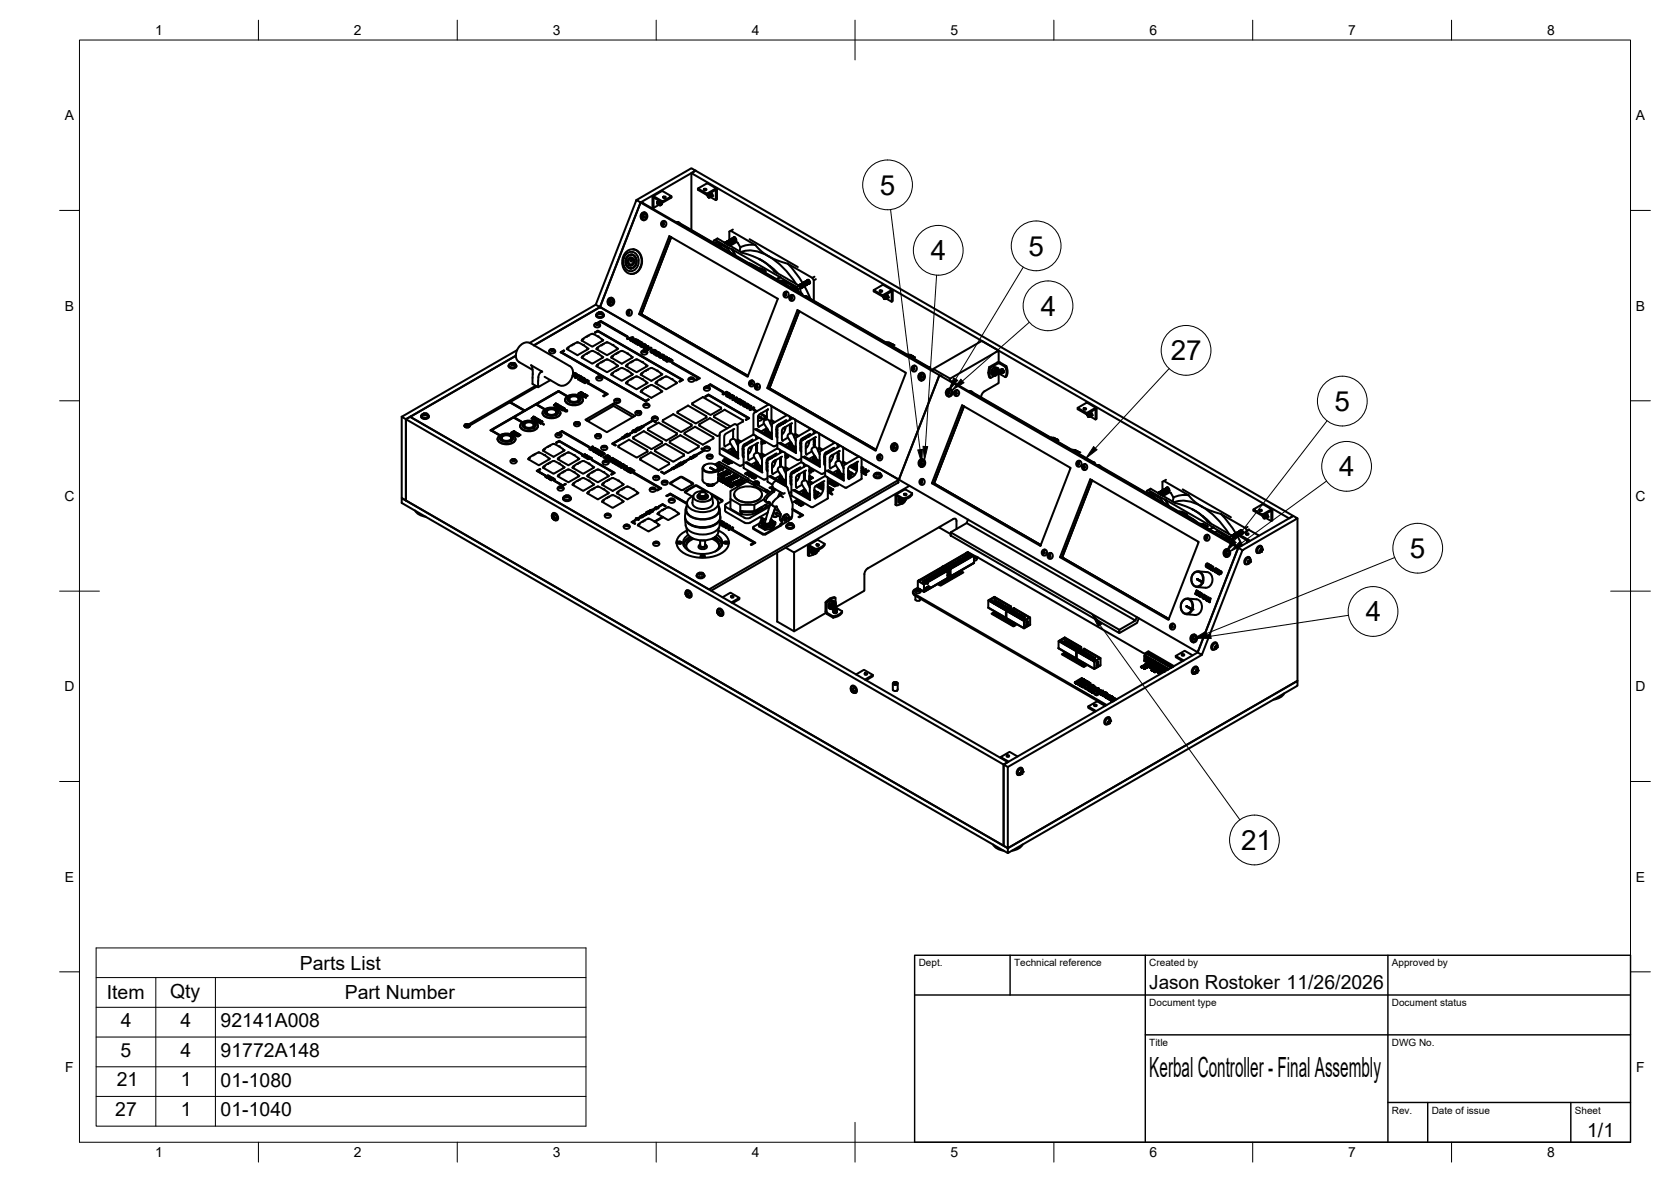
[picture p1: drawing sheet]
<svg xmlns="http://www.w3.org/2000/svg" width="420mm" height="297mm" viewBox="0 0 420 297" stroke-linecap="round" stroke-linejoin="round" font-family="sans-serif">
<defs><g id="words">
<g font-size="7">
<text x="221.2" y="48.9">5</text>
<text x="234.1" y="65.4">4</text>
<text x="258.6" y="64.2">5</text>
<text x="261.7" y="79.4">4</text>
<text x="294.4" y="90.6">27</text>
<text x="335.6" y="103.3">5</text>
<text x="336.8" y="119.7">4</text>
<text x="354.5" y="140.2">5</text>
<text x="343.4" y="156.2">4</text>
<text x="312.1" y="213.6">21</text>
<text x="289" y="270.6">Kerbal Controller - Final Assembly</text>
</g>
<g font-size="4.9">
<text x="75.4" y="243.7">Parts List</text>
<text x="26.8" y="251.1">Item</text>
<text x="42.8" y="250.7">Qty</text>
<text x="86.7" y="251.1">Part Number</text>
<text x="289" y="248.5">Jason Rostoker 11/26/2026</text>
<text x="30.4" y="258">4</text>
<text x="45.4" y="258">4</text>
<text x="55.5" y="258.2">92141A008</text>
<text x="30.3" y="265.5">5</text>
<text x="45.4" y="265.5">4</text>
<text x="55.5" y="265.6">91772A148</text>
<text x="29.3" y="273">21</text>
<text x="45.5" y="273">1</text>
<text x="55.5" y="273.1">01-1080</text>
<text x="29" y="280.5">27</text>
<text x="45.5" y="280.5">1</text>
<text x="55.5" y="280.6">01-1040</text>
<text x="399.1" y="285.7">1/1</text>
</g>
<g font-size="3.5">
<text x="39" y="8.8">1</text>
<text x="89" y="8.8">2</text>
<text x="139" y="8.8">3</text>
<text x="189" y="8.8">4</text>
<text x="239" y="8.8">5</text>
<text x="289" y="8.8">6</text>
<text x="339" y="8.8">7</text>
<text x="389" y="8.8">8</text>
<text x="16.3" y="30.2">A</text>
<text x="411.3" y="30.2">A</text>
<text x="16.3" y="78">B</text>
<text x="411.3" y="78">B</text>
<text x="16.2" y="125.9">C</text>
<text x="411.2" y="125.9">C</text>
<text x="16.2" y="173.7">D</text>
<text x="411.2" y="173.7">D</text>
<text x="16.3" y="221.6">E</text>
<text x="411.3" y="221.6">E</text>
<text x="16.4" y="269.4">F</text>
<text x="411.4" y="269.4">F</text>
<text x="39" y="290.8">1</text>
<text x="89" y="290.8">2</text>
<text x="139" y="290.8">3</text>
<text x="189" y="290.8">4</text>
<text x="239" y="290.8">5</text>
<text x="289" y="290.8">6</text>
<text x="339" y="290.8">7</text>
<text x="389" y="290.8">8</text>
</g>
<g font-size="2.5">
<text x="231" y="242.9">Dept.</text>
<text x="255" y="242.9">Technical reference</text>
<text x="289" y="242.9">Created by</text>
<text x="350" y="242.9">Approved by</text>
<text x="289" y="252.8">Document type</text>
<text x="350" y="252.8">Document status</text>
<text x="289" y="262.9">Title</text>
<text x="350" y="262.9">DWG No.</text>
<text x="350" y="279.9">Rev.</text>
<text x="360" y="279.9">Date of issue</text>
<text x="396" y="279.9">Sheet</text>
</g>
</g></defs>
<!-- layer: Visible -->
<g fill="none" stroke="#000" stroke-width=".51">
<path d="M160 50.3l13.8-8 1.1 .6-13.8 8-1.1-.6-10.2 26.3 1.1 .6 10.2-26.3M161.2 51h.5l72.8 42.1 .2-.4 12.2-7 4.2 2.4M161.2 54.9l.3 .3 .4 .2M161.3 54.1v.2M161.3 54.1h.1M161.3 54.3h.1M161.3 54.3l.1 .2M161.4 54.5v.1M161.4 54.1l.1 .1M161.4 54.5v.2l.1-.1M161.4 54.1h.1M161.4 54.1l.1 .2"/>
<path d="M161.4 54.1l.3-.2v.3M161.5 54.6h.1M161.5 54.3h.1M161.5 54.3l.1 .1M161.5 54.2h.1M161.6 54.5h.1M161.6 54.5h-.1M161.6 54.4v.1M161.6 54.2l.1 .2M161.7 54.2h.1M161.7 54.4h.1M161.8 54.4h.1l-.2 .1"/>
<path d="M161.8 54.5h.1M161.9 54.5l-.4 .1M161.9 54.5h.1M162.1 53.4h-.4l-.4 .3M162.1 53.4a1.01 1.01 0 0 1 .7 1 1.01 1.01 0 0 1-.9 .9M164.5 49.7l2.1 1.2v-.3M164.5 49.7l-.1 .1M165.3 50.7v.1M165.3 51.3h.1M165.4 50.6l-.2 .4M165.5 50.6l-.1 .3M165.6 51.4h.1"/>
<path d="M165.7 50.7l-.2 .3M165.7 50.4l-.3 .1-.2 .3 .1 .5M165.8 51.5h.1M165.8 50.5h-.3l-.2 .3 .1 .5M165.8 50.8l-.1 .3M165.9 50.5l-.5 .3 .1 .5M165.9 50.6h-.2l-.3 .3 .2 .5M166 50.9l-.2 .2M166 50.6l-.5 .4 .1 .4M166 50.6h.1M166.1 50.7l-.2-.1-.3 .3-.1 .4 .2 .1-1.4 .8M166.1 50.7l-.4 .2 .1 .6"/>
<path d="M166.2 50.9l-.2 .5M166.2 50.7h-.2l-.3 .3v.3l.1 .2M166.2 51.5h.1M166.2 51.5l-.3 .1M166.3 50.8l-.5 .3 .1 .5M166.3 50.8h.1M166.3 50.9l-.1-.1-.3 .2-.1 .3 .1 .3M166.4 56.2h.4M166.4 51.3l-.2 .2M166.4 51.3v.1M166.4 56.2h.1M166.4 51.3h.1"/>
<path d="M166.4 51.3l-.1-.3-.3 .2 .2 .3M166.4 48l-2.2 1.3M166.4 48l.3 .1M166.5 51l-.2-.1-.2 .1-.1 .4 .2 .1-.3 .1M166.5 51v.1M166.5 56.3h.1M166.5 56.3h.4M166.5 56.3v.2h.1M166.6 56.1h.1M166.6 56.1h.2M166.6 56l.2 .1M166.7 56l-.1 .1"/>
<path d="M166.7 48.1l2.1 1.2-2.2 1.3-2.2-1.2h-.3v2.7l.2 .1v-2.3M166.7 56.4h.2h-.2M166.7 56.4l-.1 .2-.1-.1M166.7 56.4h.1M166.7 55.9l.1 .2M166.7 55.9l-.1 .1M166.7 55.9l.2 .1M166.8 56.1v.1M166.8 56.1l-.3-.1-.1 .2M166.8 56.2v.2M166.8 56.2h.1M166.8 56.2l-.3 .1"/>
<path d="M166.8 56.2l.1 .1M166.8 49.4h.3l.3 .2-.4 .2-.3-.2zM166.9 49.7h.4M167 56.3l-.1 .2-.4-.2M168.7 59.5l-7.5 19.5M168.8 59.6l-7.6 19.4 26.9 15.5M168.8 49.3v.3l-2.3 1.4M170 55.8h.3M170.1 55.8l.4 .1 20.2 11.6M170.3 55.9l31 18M170.4 55.8l.6 .3M173.8 43.5l1.1-.6 150.3 86.8-1.1 .6z"/>
<path d="M173.8 43.5v14.3M175.5 47.4v.3l2.2 1.3 2.1-1.2M177.1 47.5l.3-.1 .3 .2-.5 .2-.2-.2zM177.1 47.8h.4M177.7 46.1l-2.2 1.3 2.2 1.3 2.2-1.3h.3l.1 .2M177.7 46.1h.2l2.3 1.3M177.7 48.7l.2 .4M177.9 49.2l.2-.3 .3 .3v.4h-.2M177.9 49.2h.1M177.9 49.1a.38 .38 0 0 1 .6 0 .38 .38 0 0 1-.1 .5M178 48.9h.1M178 48.9l.5 .1v.6"/>
<path d="M178.1 48.8l.5 .1 .1 .3-.1 .3M178.1 49.6h.2M178.1 49.5l.2 .1M178.2 48.8l.4 .2 .1 .5M178.2 49l.3 .4M178.2 48.8l.3-.1 .3 .2 .1 .4-.2 .1M178.3 48.7l.5 .3v.4M178.3 49.6v-.4l-.3-.2-.1 .2 .2 .4M178.4 48.7l.2-.1 .3 .3v.4M178.4 48.6l.5 .2 .1 .5M178.4 49l.2 .2M178.5 48.6l.5 .1 .2 .3-.2 .3"/>
<path d="M178.6 48.5l.3 .1 .3 .5M178.6 48.9l.1 .3M178.6 48.5h.1M178.6 49.5l1.4 .8M178.7 48.8l.2 .3M178.9 48.8l.1 .2M178.9 49.3h.1M180.3 47.6v2.5l-.3 .2v-2.4l-.2-.1M184 60h.1M184 60l.5 .2v.5M184.1 60l.2-.1 .3 .3 .1 .3-.1 .1M184.1 59.9h.1"/>
<path d="M184.2 59.9l.4 .2 .1 .5M184.3 57.7l-.6 .3M184.3 59.8h.1M184.3 59.8l.5 .2v.5M184.3 59.8l.1-.2a.58 .58 0 0 1 .6 .3 .58 .58 0 0 1-.1 .7h-.2l.2-.3-.3-.4h-.4M184.4 59.8l.2-.1 .3 .3 .1 .4-.1 .1M184.4 59.8l.5 .2 .1 .5M184.6 59.7h.2h-.3M184.7 59.6l-.1 .1M184.7 60l.2 .2M184.8 59.9l.2 .2M149.8 76.6l-16.6 9.6"/>
<path d="M150.1 78.9l-.2 .1a.7 .7 0 0 0 .2 .8 .7 .7 0 0 0 .8 .1 .7 .7 0 0 0 .8-.1 .7 .7 0 0 0 .1-.8l-.1-.1M150.1 78.8a.98 .98 0 0 1 1.6 .1l-.3 .6-.6 .1-.7-.3zM150.5 78.6l.2 .1M150.6 78.8h.1M150.6 78.8l-.1 .1M150.7 78.7v.2M150.7 78.7l-.1 .1M150.7 77.3h.3M150.7 78.6h.1M150.7 78.8h.1M150.7 78.5l-.2 .1M150.7 78.9h-.2"/>
<path d="M150.7 78.8v.1M150.8 78.5l.4 .1-.1 .1M150.8 78.8h.2M150.9 77.2l-16.7 9.6M151 78.8h.1M151 77.3l42.3 24.4M151.1 77.2l-.1-.3 10-25.8 .2-.1 74.9 43.2-10 26.1M151.1 78.7l-.1 .2M151.1 77.2l42.3 24.5M151.1 78.7v.1M151.1 78.8h.1M151.1 78.8v.1l-.1-.1"/>
<path d="M152.9 75.7l.2 .3M153 75.2l.4-.3a.95 .95 0 0 1 1 1 .95 .95 0 0 1-1.2 .8l-.3-.3M153 75.6h-.1M153 76h.1M153 75.6l.3 .1M153 76v.1M153.1 75.7h.1M153.1 75.6h.1M153.1 76.1l-.1 .1M153.1 76.1h.1M153.2 75.7h.1M153.2 75.7v.3"/>
<path d="M153.2 75.6h.1M153.2 75.5l-.2 .1M153.2 76h.1M153.2 75.5h.1M153.2 76h.3M153.3 75.3l-.1 .2M153.3 75.7h.1M153.3 75.6h.1M153.3 75.6v.1M153.3 75.7l.1 .1M153.4 75.6h-.1M153.4 76h.1"/>
<path d="M153.4 75.3v.1M153.4 75.8h.1M153.4 75.4l-.1 .1M153.4 75.8l.1 .2-.2-.1M153.5 76h-.1M153.6 76h.1M157.4 63.4a2.25 2.25 0 0 1 2.5-.6 2.25 2.25 0 0 1 1.4 2.2 3 3 0 0 1-3 3.8 3.4 3.4 0 0 1-.9-5.4zM157.6 63.7a1.86 1.86 0 0 1 2.1-.1 1.86 1.86 0 0 1 .9 1.9 2.13 2.13 0 0 1-2.8 2.4 2.76 2.76 0 0 1-.2-4.2zM157.7 64.5a1.33 1.33 0 0 1 1.6-.4 1.33 1.33 0 0 1 .8 1.4 1.42 1.42 0 0 1-.8 1.7 1.42 1.42 0 0 1-1.8-.5l-.1-.4a2.12 2.12 0 0 1 .3-1.8zM157.7 78.5l.4 .1M157.7 64.6a1.34 1.34 0 0 1 1.7-.4 1.34 1.34 0 0 1 .6 1.7 1.38 1.38 0 0 1-1.5 1.5 1.38 1.38 0 0 1-1.2-1.9zM157.7 64.6a1.36 1.36 0 0 1 1.8-.4 1.36 1.36 0 0 1 .6 1.7 1.4 1.4 0 0 1-1.6 1.5 1.4 1.4 0 0 1-1.2-1.9z"/>
<path d="M157.7 78.5l.1 .1M157.8 78.6h.4M157.8 78.7v.1M157.9 78.6v.1M157.9 78.4h.1M157.9 78.4l-.2 .1M157.9 78.4l.2 .1M158 78.4h.1M158 78.4h-.1M158 78.7l-.1 .2h-.1l.2-.1M158 78.7h.2zM158.1 78.2v.2"/>
<path d="M158.1 78.2l.1 .1M158.1 78.2l-.1 .1M158.1 78.6l.1 .1M158.1 78.4v.2M158.1 78.5h.1M158.1 78.6h-.3M158.1 78.6l.1 .2-.4-.1M158.3 67.4h.2M158.3 66.7l.3 .1M158.6 66.5h.1M158.6 64.7l-.5 .3-.2 .6v.6l.4 .5M158.6 67.5h.2"/>
<path d="M158.7 64.7l-.5 .2-.3 .4 .1 1 .3 .4h.5l.4-.2 .3-.6M158.7 64.7v.2l-.6 .6 .1 .7a.71 .71 0 0 0 1 0 .71 .71 0 0 0 0-1l.1-.1 .2 .3v.5M158.8 64h-.2M158.9 64.8l.2 .1-.4 .8zM159 64l.1 .1M159 64.8l-.3 .9M159.2 62.7a3 3 0 0 1 1.9 4.6 2.48 2.48 0 0 1-2.5 1.5M159.3 65.1l-.1 1-.6 .4M160.7 78.9l27.3 15.8 7.6-19.6-27.3-15.8-7.6 19.6 .5 .1 26.8 15.5M179.5 61.1v-.6l.9-.6 4.3 2.5a19 19 0 0 0 5 2.1l1.5 .8M179.8 61.2v-.2l.3-.2 3 1.8 .5 .8M179.8 60.3l4.3 2.4"/>
<path d="M180 60.9v.4M180.2 61.5l.5 .1 .5 .4-.3-.3M180.6 61.5l.4 .1 .4 .6M182.3 61l.3 .2M182.3 61h.3l.3 .4M182.4 60.9l.3 .2 .2 .3M182.4 60.9l-.1 .1M182.5 60.9l.4 .1 .2 .5-.3-.6h-.4M182.6 60.8h.1M182.6 60.8l.4 .1 .1 .6-.1-.6h-.4M182.7 60.8l.5 .1 .1 .3-.1 .3M182.8 60.7l.4 .2 .1 .5"/>
<path d="M182.8 61.1l.1 .2M182.8 60.7l.3-.1 .2 .2 .2 .5-.2 .1M182.9 60.6h.2l.3 .3v.8M182.9 61l.1 .3M183 60.6h.3l.2 .2 .1 .3-.1 .2M183 60.9l.2 .3M183 60.5l.5 .2 .1 .6M183 60.5v.1M183.1 60.5l.5 .1 .1 .3-.1 .3M183.2 60.5l.5 .2v.5M183.2 60.9l.1 .2M183.3 60.4h.2l.3 .2 .1 .4-.2 .1"/>
<path d="M183.3 60.8l.2 .2M183.3 60.4h.1M183.3 60.4l.5 .2v.5M183.5 60.3l.4 .2 .1 .5M183.5 60.7l.1 .2M183.5 60.3l.3-.1 .2 .2 .2 .5-.2 .1M183.6 61.3h-.1M183.6 60.2l.5 .2v.5M183.6 60.6l.1 .3M183.7 60.2l.2-.1 .3 .3 .1 .3-.1 .2M183.7 60.5l.2 .3M183.7 60.1l.4 .2 .2 .4-.1 .2"/>
<path d="M183.7 60.1v.1M183.8 60.1h.3l.3 .2v.4l-.1 .1M183.8 61.1h.1M183.9 60.1l.4 .1 .1 .6M183.9 60.5l.1 .2M183.9 61.1l.1-.3-.1-.3-.5-.1v-2.2l.3-.2 6.2 3.6 1.5 1.5 1.8 1.3M184 60h.2l.3 .2 .1 .4-.2 .1M184 60.4l.2 .2M184 62.7l.9 1.5M184.1 60.3l.2 .2M184.3 60.2l.1 .3M184.4 60.1l.2 .3"/>
<path d="M184.6 60.1l.1 .2M184.7 60.6h.1M184.8 60.5h.1M184.9 60.5h.1M185 64.2l-.9-1.5 12.1 7-1 .5 .9-.5M185.1 60.4h.1M185.1 60.4h-.1M185.5 61.1l.7 1.1M185.5 61.1l-.3-.3-1.6 1M186.2 62.2l-.2 .9M186.3 63.3a7.8 7.8 0 0 1 6.9 1.1M188.2 66.1l2.7 1.4"/>
<path d="M188.5 60.1l12.1 7M189.9 61.6h-2l-1.7 .5M190.7 67.5h.1M190.7 67.5h.6M190.7 67.5l1 .6M190.8 67.6l.9 .4M190.8 67.5v.1M190.9 65.1h.1M190.9 65.1l.3 .2M191.1 67.7v.1M191.2 67.5h.1M191.2 65.3l2.1 1.4 2.2 1.9-1.9-1.7"/>
<path d="M191.2 67.7l.3-.2 .4 .3-.1 .2M191.2 67.7h.1M191.3 67.5h-.4l.9 .5 .5 .1-.1 .3 .2-.3-.4-.2M191.3 67.5l-.1 .2M191.3 67.9h.1M191.5 67.6l-.2 .2M191.5 67.6l.3 .2v.3M191.5 67.6l-.1 .2M191.7 65.5l2.2 1.8a11.9 11.9 0 0 0 4 2.7l1.8 1.1a1.92 1.92 0 0 1 1.6 2.5M191.8 68.2l4.2 2.4M192 67.9l-.1 .2M192 67.9l.5 .2"/>
<path d="M192.5 68.1l-.3 .3M192.5 68.1h.1M192.5 68.1l-.2 .4M193.2 64.4l2.2 1 2.7 .9M193.2 64.4a21.1 21.1 0 0 1 6.9 6.9M193.5 66.9h.1M196 70.6h.1M196 70.6h.6M196 70.5l1.1 .6v-.2l-.3-.3M196 70.5h.1M196.1 70.6l.9 .5M196.2 70.6l-.1 .1"/>
<path d="M196.2 69.7l4.1 2.4M196.4 70.8h.1M196.5 70.6h.1M196.6 70.6h-.4l.9 .5h.4M196.6 70.6l-.1 .2 .1-.2 .6 .3-.1 .2M196.7 71h.1M196.8 70.6l-.2 .2M196.8 70.6l-.1 .3M196.9 70.7l.2-.1 3 1.8 .2 .7M197 71.2h.1M197 71.2l4.3 2.4M197.1 74h.4"/>
<path d="M197.2 73.9l.1 .2M197.2 73.8v.1M197.2 73.8h.1M197.3 74.1l.2 .1M197.3 74.1h.3M197.3 74.1l.1 .2M197.3 74.1h.1M197.3 70.9l.4 .2-.2 .3v-.2M197.3 70.9l-.1 .2M197.3 73.8l.2 .1M197.3 70.9l.5 .3M197.3 73.8h.1"/>
<path d="M197.4 73.8h.1M197.4 74.2l-.2 .1M197.4 74.2h.3h-.2M197.5 74.1l-.1 .1M197.5 74.2h.1M197.5 73.7l-.1 .1M197.5 71.1v.1M197.5 73.9h.1M197.5 74l.1 .2M197.5 73.9l.1 .1M197.5 73.9v.1M197.6 74h-.4"/>
<path d="M197.6 74l.1 .1-.2 .1M197.6 73.7h-.1v.2M197.8 71.2l-.3 .3M197.8 71.2l-.1 .4M198.1 66.3l6.2 3.5 .3 .6v5.2M198.1 66.3l2 2.3 1.7 2.5M198.6 74.8l.1 .1M198.7 74.9h.3M198.7 74.9h.1M198.7 75h.3M198.7 74.9h.4M198.7 75v.1"/>
<path d="M198.7 74.9v.1M198.8 74.7l-.2 .1h.4M198.8 74.7h.1M198.8 72.2l.5 .1 .4 .5M198.8 74.7h.2M198.8 75.1h-.1M198.8 75v.2l-.1-.1M198.9 74.6l-.1 .1M198.9 75h.2h-.2M198.9 75h.1M198.9 74.5l.2 .1M198.9 74.5l-.1 .1 .2 .1"/>
<path d="M199 74.8l.1 .2M199 74.8h.1M199 74.8l.2 .1M199.1 74.5l-.1 .3-.2-.1M199.2 74.9l-.2 .1M199.2 72.2l.5 .3 .3 .4M199.4 72.4l.4 .4M200.7 72.7v.6M200.8 71.7l.5 .4v.4M200.8 71.7h.3l.3 .2 .1 .4-.2 .1M200.9 71.7l.4 .3v.5M200.9 71.7h.1"/>
<path d="M200.9 78.2l-7.5 19.4M200.9 71.7l.5 .2v.5M200.9 71.8l-.6 .3 .4 .6 .6-.3M201 71.7l.2-.1 .3 .2 .1 .4-.1 .1M201 78.2l-7.5 19.4 26.8 15.4M201 71.6l.5 .2v.5M201.1 72.1v.1M201.1 71.6l.3-.1 .2 .2 .2 .4-.2 .1M201.2 71.5l.4 .1 .1 .6M201.2 71.9l.1 .3M201.2 72.2l-.2-.2 .2 .3M201.2 73.6l.4 .1 .2 .5"/>
<path d="M201.3 71.5l.4 .1 .2 .3-.2 .3M201.3 72.5h.1M201.3 73.3l.1 .3M201.3 73.6l.3 .5M201.3 71.4l.5 .2v.5M201.3 71.8l.2 .3M201.4 71.4l.2-.1 .3 .3 .1 .4-.1 .1M201.4 72.4h.1M201.4 71.7l.2 .3M201.4 71.4h.1M201.5 71.4l.5 .2v.5M201.5 71.3h.3l.3 .2 .1 .3-.2 .2"/>
<path d="M201.6 71.7l.1 .2M201.6 71.3h.1M201.6 71.3l.4 .1 .1 .6M201.7 71.3l.5 .1 .1 .3-.1 .2M201.7 71.2l.5 .2 .1 .5M201.7 71.6l.2 .2M201.8 71.2l.3-.1 .2 .2 .2 .4-.2 .1M201.8 72.1v.1M201.9 71.1l.4 .1 .2 .4-.1 .2M201.9 71.5l.1 .2M202 71.1l.4 .1 .2 .3-.1 .3M202 71.4l.2 .3"/>
<path d="M202 71l.5 .3v.5M202 71h.1M202.1 71l.5 .1 .1 .5-.1 .1M202.1 72h.1M202.2 71l.4 .2 .1 .5M202.2 71.3l.1 .3M202.2 74.4l.3 .1M202.2 70.9h.3l.3 .2 .1 .4-.2 .1M202.2 71.9h.1M202.3 71.9l1.5 3.1M202.3 71.3l.1 .2M202.3 70.9h.1"/>
<path d="M202.3 70.9l.4 .1 .1 .6M202.3 74.4h.2M202.4 70.8h.2l.3 .2 .1 .4-.1 .1M202.4 70.8l.5 .1 .1 .6M202.4 71.2l.2 .2M202.5 74.5l31 18M202.5 70.8l.3-.1 .2 .2 .2 .4-.2 .1M202.6 74.4l20.3 11.7M202.6 70.7l.5 .2v.5M202.6 71.1l.1 .2M202.6 74.4l.6 .3M202.7 70.7l.2-.1 .3 .3 .1 .3-.1 .2"/>
<path d="M202.7 71.7h.1M202.7 70.6l.4 .1 .1 .6M202.7 71l.2 .3M202.8 70.6l.5 .1 .1 .3-.1 .3M202.9 70.9l.1 .3M202.9 70.5v.1M202.9 70.5l.6 .2 .1 .4-.2 .1M202.9 71.5h.1M203 70.3a.58 .58 0 0 1 .6 .3 .58 .58 0 0 1-.1 .7h-.1l-.1-.5-.4-.3zM203 70.5l.5 .2v.5M203 70.9l.2 .2M203.1 71.4h.1"/>
<path d="M203.1 70.8l.2 .2M203.1 70.4h.1M203.2 70.3v.1M203.2 71.3v.1M203.3 70.4h-.1M203.3 70.7l.1 .2M203.3 70.4h-.2M203.4 70.6l.2 .3M203.7 71.1h-.1M203.7 71.1h.1M204.8 69.5l-.5 .3M205.1 70.2l-.5 .2"/>
<path d="M219.7 72.9v.3l2.2 1.3 2.1-1.2M221.3 73h.3l.2 .1-.4 .2-.3-.2zM221.3 73.3h.4M221.9 74.2l.2 .4M222.1 74.7l.2-.2 .3 .2v.4h-.2M222.1 74.7h.1M222.1 74.6a.37 .37 0 0 1 .5 0 .37 .37 0 0 1 0 .5M222.2 74.4l.5 .2v.5M222.2 74.4h.1M222.3 74.3l.5 .2 .1 .3-.1 .2M222.3 75.1h.2M222.3 75.1l-.2-.4 .1-.2 .3 .3v.3"/>
<path d="M222.4 74.3l.4 .2 .1 .5 1.3 .8M222.4 74.5l.3 .4M222.5 75.1h.1M222.6 74.2l.2-.1 .3 .3 .1 .3-.1 .2M222.6 74.5l.2 .3M222.6 74.1h.1M222.7 74.1l.4 .2 .1 .6M222.7 74.1l.2-.1 .4 .3-.1 .5M222.8 74.4l.1 .3M222.8 74h.1M222.8 74l.4 .2 .2 .4M222.9 74.3l.2 .3"/>
<path d="M223 74.9v-.5l-.5-.2 .4 .2 .2 .4-.2 .2M223.1 74.3l.1 .2M223.1 74.9h.1M224 73.3l.2 .1M224.4 72.9l-2.4-1.3-2.3 1.3 2.2 1.3 2.2-1.3 .3 .1 .1 2.7-.3 .1v-2.4M128 91.6l-.1 .1a.69 .69 0 0 0 .2 .8 .69 .69 0 0 0 .8 .1 .87 .87 0 0 0 1-.6M128.1 91.4a.94 .94 0 0 1 1.6 .3l-.2 .4-.8 .2-.7-.3zM128.6 91.3h.1M128.6 91.5h.1M128.6 91.5l-.1 .1h.2M128.6 91.3l.1 .1M128.7 91.4h.1"/>
<path d="M128.7 91.4v.2M128.7 91.4l-.1 .1M128.7 91.5h.1M128.7 91.5v.1M128.8 91.5h.1M128.8 91.3h.1M128.8 91.3h-.2M128.8 91.5h-.1M128.9 91.5h.1M129 91.5h.1M129 91.2l-.1 .1M129 91.3h.1"/>
<path d="M129 91.5l.1 .1M129.1 91.4h.1M129.1 91.4l-.1 .2M129.1 91.4v.1M129.1 91.5h.1M129.1 91.3h.1M129.1 91.3v.1M129.1 91.5l.1 .1M129.1 91.2h-.1M129.2 91.2l-.1 .1M129.2 91.6h.1M129.7 91.6l.1 .4"/>
<path d="M130 88l-29 16.7M133.9 95v1.5l1.4 .8M133.9 92.9l-3.4-2-.7-1v-1.4l.5-1.1 1-.9 .9-.5 1.1 .2 10 5.8 .7 .9v1.3l-.4 1.2-.7 .9-1.2 .6-1.1-.1-3.7-2.1M133.9 94v-1.3l-.4-.9 2.9 1.6h-.3l-.4 .4-.3 1M134 94l-.1 1M134.7 97l-16.5 9.5 .3 .2 9.7-5.6 3.6 2.1M135 97.1l-6.7 3.9M135.4 94.8l-.1 1M138.2 88a.99 .99 0 0 1 1.3-.1v.6l-.5 .3-.8-.3zM138.4 95.5l-3.1 1.8v-1.5M138.5 87.9h.2M138.6 87.9h.1"/>
<path d="M138.6 87.9l.1 .2M138.6 88l.1 .1M138.7 87.9l-.1 .1M138.7 87.8v.3M138.8 87.8v.3M138.8 88l-.1 .1M138.8 87.8h.1M138.8 87.8h-.3M138.8 87.8v.2M138.8 88h.1M138.9 88h-.1M138.9 87.8v.3"/>
<path d="M138.9 87.8h.2M138.9 87.8h.1M138.9 88l.1 .1M139 87.8v.3v-.2M139 88v.1M139 87.9l.1 .1M139.1 87.9l-.1 .2M139.1 87.9h-.1M139.2 87.9h-.1M140.4 98.2l2.3 1.4-2.3-1.3-8.4 4.9-3.7-2.1M140.4 98.3l-8.4 4.9M141.2 88.5l21.1 12.2"/>
<path d="M141.7 88.1l-.7 .4 21.3 12.4 .8-.5h-.1M141.7 88.1h.2l-.7 .5 21.1 12.2M141.8 88.2l-.8 .3M142.4 99.8a3.1 3.1 0 0 1 4.1 .3 1.41 1.41 0 0 1-1.6 1.6l-.6 .1a1.99 1.99 0 0 1-2.2-1.3zM142.6 87.7l.1-.3 1.9-1.1a1.18 1.18 0 0 1 1.5 .1l1.3 .8 .4 .6M142.6 99.6l-2.2-1.2-5.5 3.2M142.8 99.8a2.28 2.28 0 0 1 3.3 .3 1.51 1.51 0 0 1-2 1.1 1.33 1.33 0 0 1-1.5-1.1zM144 94.3l.3 .2M144.1 93.9h.4l.3 .3M144.1 93.8h.5l.5 .4M144.1 93.7l.7 .1a.43 .43 0 0 1 .2 .6 .43 .43 0 0 1-.6 .2l-.4-.1M144.8 94.2l-.3 .3-.5-.1"/>
<path d="M144.8 94.2l-.5 .2M145.2 94.3l.8 .3M145.4 94.4l-.2-.1 .2-.1 .6 .4h-.4l-.8 .4-.2-.1 .8-.5-.7 .5M146 94.7l.7 .3M146.1 98.6l-.7 .3h.8l-.2-.2 .1 .2M146.1 94.6l.7 .4h-.4l-.8 .4-.3-.1 .8-.4-.7 .4M146.1 94.7h-.2l.2 .2M146.1 98.5l.4 .2h-.5M146.3 89.9l.5-.6 1.5-.9a1.14 1.14 0 0 1 1.5 .1l.6 .4a1.46 1.46 0 0 1 1.1 1M146.3 85.6l.3-.4 1.7-1.1a1.12 1.12 0 0 1 1.5 .2l.6 .3a1.51 1.51 0 0 1 1.1 1M146.4 98.7l-.3-.1-.6 .3M146.5 96l.6 .3 .2-.1-.4-.2"/>
<path d="M146.6 98.8l-.6 .4M146.6 98.7l-.6 .4 .1 .2 .5 .1 .5-.3-.1-.1M146.6 98.8h.1l-.5 .3 .2 .2M146.6 98.8v.1M146.9 95l-1 .6 .5 .3 .2-.1-.3-.2 .3 .2M146.9 95.1l.2 .1-.8 .4M146.9 95.1l-1 .6M146.9 95.1l.1 .1M147 99l-.6 .3M147 99.1l-.5 .2-.3-.1M147.2 99.1l-.6 .4 .4 .2M147.2 99.2h.2l-.6 .3"/>
<path d="M147.2 99.2l-.6 .4M147.2 99.2h.1M147.4 95.8l.3 .2h-.8l.3 .2M147.4 95.8l.2 .2M147.5 95.5l-1 .5M147.5 95.4l.6 .3-.7 .1M147.6 99.4l-.6 .4 .4 .1M147.6 99.4h.2l-.6 .4M147.6 99.4l-.6 .4M147.6 99.4l.1 .1M147.7 87.6l.2 .1-2.7 1.6-2.6-1.7M147.9 96.4l.1-.1 4.8 2.8"/>
<path d="M148 95.8l-.5-.3-.9 .5M148 96.3l-.2 .1 4.6 2.6-.7 .5M148 96.3l4.8 2.7-1 .6-.1-.1 .7-.5M149.5 81.5v-.1a.97 .97 0 0 1 1.3 0l.1 .5-.7 .4-.7-.2zM149.6 83.6l.7-.4 21.4 12.3M149.9 81.4l.1 .2M150 81.4h.1M150 81.4v.2M150 81.2v.1M150 87.7l.2-.3 1.8-1.1a1.21 1.21 0 0 1 1.5 .1l1.4 .9 .3 .5M150 94.8a.97 .97 0 0 1 1.3 0l.1 .5-.5 .3-.7-.1-.3-.2zM150.1 81.5l-.1 .1"/>
<path d="M150.1 81.3v.2M150.1 81.3h.1M150.1 81.3l-.1 .3M150.2 81.3v.2M150.2 81.5h-.1M150.2 81.2l.8-.5 6.8 3.9M150.2 81.3h.1M150.2 81.5l.2 .1M150.3 81.2v.4v-.2M150.3 83.2l-.7 .4 .7-.3 21.2 12.2-.6 .4M150.3 83.1l21.4 12.4-.7 .4-.2-.1 .7-.3M150.3 81.2l.1 .1"/>
<path d="M150.3 81.2l-.1 .1M150.3 81.4h.1M150.4 81.4l-.1 .2M150.4 81.4h-.1M150.4 94.7h.1M150.5 94.7v.1M150.5 94.8l-.1 .1M150.5 94.8v.2l.2-.1M150.5 94.7v.3l-.1-.1M150.5 94.6l-.1 .1M150.6 94.6v.3M150.6 94.6l.1 .1"/>
<path d="M150.6 94.7v.2M150.7 94.7v.2M150.7 94.9h.1M150.7 94.6l.1 .3M150.8 94.6l-.1 .1M150.8 94.9l.1 .1M150.9 94.6l-.1 .3M150.9 94.7l-.1 .3M150.9 94.6v.1M150.9 94.6l-.1 .1M150.9 94.7v.1M150.9 94.8v.2"/>
<path d="M150.9 94.8l.1 .1M151 94.9l-.1 .1M151 80.7l6.9 3.9-.2 .1-6.7-3.8-.6 .3M151 80.7l-.9 .5M151.5 89.8h.1l-2.7 1.6-2.6-1.6M151.5 85.5l.1 .1-2.7 1.5-2.6-1.6M153.7 89.9l.5-.6 1.5-.9a1.14 1.14 0 0 1 1.5 .1l1.3 .8 .4 .6M155.2 91.9l-1.7-1.2a1.36 1.36 0 0 0-1.9 .1l-1.2 .7-.4 .5M155.2 91.9v.2M155.2 87.6l.1 .1-2.7 1.6-2.6-1.7M155.2 91.9l.1 .1-2.7 1.5-2.6-1.6M158.4 85.1l.3 .1"/>
<path d="M158.9 94l-1.7-1.2a1.12 1.12 0 0 0-1.5-.1l-1.7 1-.3 .5M158.9 94v.2M158.9 85l-.5 .1 .3 .2 .2-.3-.2 .3M158.9 94l.1 .1-2.7 1.6-2.5-1.6M158.9 89.8h.1l-2.7 1.6-2.5-1.6M159 85.5l.8-.3 .6 .4-.3 .1-.2-.2h-.5l-.1 .3 .4 .1-.3 .2-.4-.3zM159.1 84.8l-1.4 .3 .5 .1 .3 .2v.1M159.1 84.7l.2 .2-.6 .8-.3-.2 .1-.1M159.2 84.9l-.1-.1-1.4 .3M159.3 85.7l.3 .3M160.1 85.7h.1M160.4 85.7l.1-.1 .6 .4"/>
<path d="M160.4 85.6l-.8-.3-.6 .4M160.5 85.6l.7 .3-.2 .2-.2-.2-.8 .5-.3-.1 .8-.5-.7 .5M160.5 85.6l-.2 .1 .2 .1M160.9 86.8l.3-.3h.6l.7 .4M161 86.6l.5-.2 .6 .1a.43 .43 0 0 1 .3 .6 .43 .43 0 0 1-.6 .2l-.7-.2-.2-.2zM161.2 86.8l.4 .4 .5-.4M161.2 86.8l.5 .4M161.2 86.8l.3-.2h.5l.1 .2M161.3 86l-1 .6 .2 .1 1-.6h-.2M161.4 86.2l-.1-.1-1 .5M161.7 88.2h.1M161.8 88.3l-.1 .1"/>
<path d="M161.8 88.3v.1l.2-.1M161.8 88.2v.2h-.1M161.8 88.1l.1 .3M161.9 88.1v.3M161.9 88.1h.1M162 88.1l-.3 .1M162 88.3l.2 .1M162 88.1v.2M162.1 88.1h-.1M162.1 88.1v.3M162.1 86.8l-.4 .3M162.2 88.1h-.1"/>
<path d="M162.2 88.1l-.1 .3M162.2 88.2v.2M162.2 88.1l.1 .1M162.2 88.2l.1 .2h-.1M162.2 88.2h.1M162.3 88.2h-.1M162.5 88.1a.85 .85 0 0 0-1.2 .2v.5l.8 .3 .7-.4-.1-.4-.2-.2M162.6 96.2l-1.6-1.2a1.3 1.3 0 0 0-1.8 0l-1.6 1-.2 .3M162.6 96.2v.1M162.6 91.9l-1.6-1.2a1.14 1.14 0 0 0-1.6-.1l-1.6 .9-.4 .5M162.6 91.9v.2M162.6 91.9l.2 .1-2.7 1.5-2.6-1.6"/>
<path d="M162.6 96.2l.2 .1-2.7 1.5-2.6-1.6M162.8 87.3l-.2 .7zM162.9 87h.2l-.1 .7M162.9 86.9l-1 .6 .2 .1 .7-.3M163.1 87.1l-.2-.1-1 .5M163.6 87.4l-.6 .4 .6-.4 .2 .1M163.6 87.4l.3 .1-1.1 .6-.2-.1M163.9 88.4l.5 .2-.3 .1zM163.9 88.4l.4-.3 .3 .1 .1 .2 .4 .1v-.2l-.6-.4-.9 .4 .1 .3 .4 .2 .8-.2-.5-.2M164.3 88.5l.5 .2M164.4 88.3l-.2 .1 .2 .2M164.8 88.3v.1"/>
<path d="M165.1 88.4l-.3-.3-.6-.1-.6 .4M165.5 88.5l.5 .4M165.5 88.5l.4 .2v.2l-.5 .2-.2 .4-.2-.2 .1-.4-.1 .4M165.5 88.4l-1 .6 .2 .1 .4-.2M165.5 88.5l-1 .5M165.6 89.5l.2-.2 .7-.2 .6 .5M165.7 88.8l-.1 .2-.4-.1h.5l-.2-.2-.3 .1M165.7 89.3l.5-.2 .6 .1a.43 .43 0 0 1 .3 .6 .43 .43 0 0 1-.7 .2l-.6-.2-.2-.2zM165.9 89.5l.4 .3h.3l.2-.3M165.9 89.5l.4 .3M165.9 89.5l.3-.2 .6 .2M166.3 98.3l-1.6-1.2a1.25 1.25 0 0 0-1.8 0l-1.4 .8-.4 .6"/>
<path d="M166.3 98.3l.1 .2M166.3 94l-1.6-1.2a1.12 1.12 0 0 0-1.5-.1l-1.8 1-.3 .5M166.3 94l.1 .2M166.3 98.3l.2 .1-2.7 1.6-2.6-1.6M166.3 94l.2 .1-2.7 1.6-2.6-1.6M166.8 89.5l-.5 .3M167.1 90.2l.2 .3M167.5 89.7l.3 .1-.7 .4M167.5 89.6l-.7 .5v.3l.8 .2 .8-.5-.3-.1M167.7 89.8l-.2-.1-.8 .5M168.1 90.1l-.8 .3M168.3 87.2h.1"/>
<path d="M168.3 90.1h-.2l-.7 .4-.3-.3M168.3 90.6h.5l-.2 .2M168.6 90.3l.5 .4M168.6 90.2l-1 .6 .2 .1 .3-.2 .4 .2 .5-.1 .1-.2-.5-.3M168.6 90.3l-1 .5M168.8 90.6l-.1 .2-.4-.2 .3 .1M169 91.3l.2-.1 6.7 3.9M170 96.2l-1.6-1.2a1.14 1.14 0 0 0-1.5-.1l-1.4 .7-.6 .7M170 96.2l.1 .1M170 96.2l.2 .1-2.7 1.5-2.6-1.6M173.4 95h.9l.3 .2v.4l-.5 .3-.8-.1-.2-.5 .3-.3M173.6 95l.1 .1"/>
<path d="M173.6 95.1v.1h.2M173.7 95.1v.2M173.7 95.1h-.1M173.7 94.9v.4M173.7 94.9h.1M173.7 94.9v.1M173.8 95v.2M173.9 95.2h.1M173.9 95v.2M173.9 94.9l.1 .4v-.2M174 94.9l.2 .1M174 95.1h.1"/>
<path d="M174.1 95.1l-.1 .2-.1-.1M174.1 95.1l-.1 .2M174.1 95l-.1 .1M174.2 95h-.2M175.6 95l-.8 .5 .2 .1 1-.6-6.8-3.9-.2 .1 6.6 3.8-.7 .5M177.1 97.3a.99 .99 0 0 1 1.3 0l.1 .6-.6 .3-.8-.2zM177.4 99.6l.7-.4 10.2 5.9M177.5 97.4v.1M177.5 97.3h.1M177.6 97.3l-.1 .1M177.6 97.2v.3v-.2M177.6 97.2h.1"/>
<path d="M177.6 97.2v.1M177.7 97.2l-.1 .3-.1-.2M177.7 97.2l.1 .2M177.8 97.1l.8-.5 3.2 1.9M177.8 97.2v.2M177.9 97.2v.3M177.9 97.2h.2l-.2 .3M177.9 97.2h-.2M177.9 97.3l.1 .1M177.9 97.4v.1l-.1-.1M178 97.3l.1 .1M178 97.1l.6-.3 3.1 1.8 .2-.1"/>
<path d="M178.1 97.4l-.2 .1M178.1 99.2l-.7 .4 .7-.3 10 5.8-.5 .4M178.1 99.2l10.3 5.9-.9 .4 .6-.4M178.6 96.6l-.9 .5M178.6 96.6l3.3 1.9M182.7 98.5l-1 .5 .2 .2 .5-.3 .2 .2 .2-.1-.3-.2 .3 .2M182.7 98.5l.5 .3h-.7M182.9 99.4l.3 .3M183.2 98.8l-.5-.3-1 .6M183.4 98.9l.2 .1-.7 .4M183.4 98.9l-.8 .4 .1 .3 .7 .2 .8-.5-.2-.1M183.6 99l-.2-.1-.8 .6"/>
<path d="M184 99.3l-.8 .3M184.2 99.4l-.2-.1-.8 .4-.3-.3M184.3 99.8l-.1 .7zM184.4 99.5l.2 .1-.1 .7M184.4 99.4l-1 .6 .2 .2 .7-.4M184.6 99.6l-.2-.1-.9 .6M185.2 99.9l-.7 .4 .7-.4 .1 .1M185.2 99.9l.2 .1-1 .6-.2-.1M188.5 96.3h.4M188.5 96.3h.1M188.6 96.3v.2M188.6 96.4h.4"/>
<path d="M188.6 96.2h.3M188.7 96.2h.1M188.7 96.2l-.2 .1M188.7 96.2h.2M188.7 96.6h-.1M188.7 96.1v.1M188.8 96.5l-.2 .1M188.8 96.5h.2h-.2M188.8 96.5h-.1M188.8 96.5h.1M188.8 96l.1 .1M188.8 96l-.1 .1h.3"/>
<path d="M188.8 96l.2 .1M188.8 96.5h-.2v.1M188.9 96.2v.1M188.9 96.3v.2M188.9 96.3h.1M188.9 96.3l-.3 .1M188.9 96.3l.1 .2h-.2M189.9 97.1l.5 .2M190 97.2h.4M190 97.2h.1M190.1 97.2l.2 .1M190.1 97.3l-.1 .1"/>
<path d="M190.1 97l.2 .1-.2-.1M190.1 97h.1M190.1 97l-.1 .2M190.2 97.4l-.2 .1M190.2 97.4v.1l-.2-.1M190.2 97.3h.1M190.3 96.8v.2h-.1M190.3 96.8l.1 .1M190.3 96.8l-.2 .2M190.3 97.3h.2l-.3 .1M190.3 97.3l.1 .1M190.3 97l.1 .2"/>
<path d="M190.4 97.2v.2M192.9 97.5l27.3 15.8 7.6-19.6-27.3-15.8-7.6 19.6 .5 .1 26.9 15.5M222.9 86.1h.1M222.9 86.1l.6 .1M222.9 86.1l1.1 .6v-.3l-.3-.2M223 86.1h-.1M223 86.2l.9 .4M223.1 86.1l-.1 .1M223.3 86.3v.1M223.4 86.1h.1M223.5 86.3v-.2l.6 .3-.1 .2M223.5 86.2l-.4-.1 .9 .5 .5 .1-.1 .3"/>
<path d="M223.5 86.2l-.1 .1M223.6 86.5h.1M223.7 86.2l-.2 .2M223.7 86.2l-.1 .2M224 86.7h.1M224 86.7l4.2 2.5M224.2 86.5l.4 .2-.2 .3M224.2 86.5l-.1 .1M224.2 86.5l.5 .2M224.7 86.7l-.2 .3M224.7 86.7l-.1 .4M228.2 89.2h.1"/>
<path d="M228.2 89.2h.6M228.2 89.1l1.1 .7M228.2 89.1h.1M228.4 89.2l.8 .6M228.6 89.4h.1M228.7 89.2h.1M228.8 89.2h-.4l1.3 .5M228.8 89.2l-.1 .2zM228.8 89.2l.6 .2-.1 .3M228.9 89.6h.1M228.9 89.2l-.1 .2M228.9 89.2h.1"/>
<path d="M229 89.2l.3 .2v.3M229 89.2l-.1 .3M229.3 89.8l4.2 2.5M229.4 92.5l.3 .1M229.4 92.5v.1M229.4 92.6h.4M229.5 92.6v.3l.1-.1M229.5 92.7l.2 .1M229.5 92.7h.3M229.5 89.5l.5 .3M229.5 89.5l.4 .3-.2 .2v-.3M229.5 89.5l-.1 .2"/>
<path d="M229.5 92.4l.2 .1M229.6 92.4l.1 .1M229.6 92.4l-.2 .1M229.6 92.9h-.2M229.6 92.4h.2M229.6 92.8h.3h-.2M229.6 92.8h.1M229.7 92.8h.1M229.7 89.7h.1M229.7 92.2l-.1 .2M229.7 92.3h.1zM229.7 92.5h.1"/>
<path d="M229.7 92.6l.1 .2M229.8 92.5l.1 .2-.2 .1M229.8 92.6h-.1M229.8 92.3v.2M230 89.8h.1M230 89.8l-.3 .3M230 89.8l-.2 .3M231 95.2l.4 .4 .3 .1M231 94.5l.1 .1M231.1 94.6h.1M231.1 94.6l.1 .1M231.1 94l.5-.3a.87 .87 0 0 1 1 .4 .87 .87 0 0 1-.1 1l-.5 .5h-.3"/>
<path d="M231.2 94.7h.1M231.2 94.7v.1M231.2 94.8v.1M231.2 94.4h.1M231.2 94.9v.1M231.2 94.4l.1 .2M231.3 94.9l-.1 .1M231.3 94.9h.1M231.3 94.4l-.1 .1M231.3 94.6l.1 .2M231.3 94.5h-.2M231.3 94.5h.1"/>
<path d="M231.3 94.8v.1M231.4 94.5h.1M231.4 94.3l-.1 .1M231.4 94.8h.1M231.4 94.3h.1M231.5 94.2l-.1 .1M231.5 94.4h.1M231.5 94.5h.1M231.5 94.4v.2M231.5 94.6l.1 .1M231.5 94.2v.2M231.5 94.8l.2 .1"/>
<path d="M231.5 94.7h.1M231.6 94.7h.1M231.6 94.8h.1M231.6 94.8h-.2M231.7 94.8h.1M231.7 94.8v.1M233.4 92.2l.4 .2 .2 .4M233.5 92.2l.3 .5M234.7 92.7l4.2 2.5-.1 .4M236.1 94.5l.3-.1 74.8 43.2-10 26.2h-.2l-74.9-43.2zM236.3 94.4h.4M238 98.6h.1"/>
<path d="M238.1 98l.4-.3a.96 .96 0 0 1 1 1.1 .96 .96 0 0 1-1.2 .8l-.3-.4M238.1 98.7h.1M238.1 98.4l-.1 .1 .1 .2M238.1 98.5h.2M238.1 98.4h.1M238.1 98.7l.1 .4v-.2M238.1 98.5l.1 .1M238.2 98.4l-.1 .1M238.2 98.5l.3-.3-.2 .3M238.2 98.6h.1M238.2 98.9h.1M238.3 98.6v.1"/>
<path d="M238.3 98.5h.1M238.3 98.8l-.1 .1M238.3 98.8h.1M238.3 98.7v.1M238.3 98.7h.1M238.4 98.5v.1M238.4 98.6l.1 .1M238.4 98.8h.1M238.4 98.8l.2 .1M238.5 98.7h.1M238.5 98.7l.1 .2M238.5 98.8h.1"/>
<path d="M238.5 98.8h-.2M238.6 98.8h.1M238.8 95.6l72.7 41.9M240 98.7h.4l.1 .2M240 98.7l.1 .1M240.1 98.9h.4M240.1 98.8h.4M240.1 98.9l.1 .1M240.1 98.8v.1M240.2 98.6h.2M240.2 98.5l.2 .1M240.3 98.4l.2 .1"/>
<path d="M240.3 98.4l-.1 .2M240.3 98.4l.1 .2M240.4 98.6v.1M240.4 98.6l-.3-.1-.1 .2M240.4 98.7h.1M240.4 98.7l-.3 .1M240.4 98.7l.1 .3M240.5 99h-.4M240.5 98.9h-.2M243.6 98.3l31.3 18.1M243.7 98.3l.5 .1 20.1 11.6M244 98.3l.6 .3"/>
<path d="M246.7 99.8v.1M247.5 98.3l-.5 .5-.3 1M248.5 93.7h.1M248.5 93.7l.3 1.1M248.8 92.2l-.3 1.4M249 92.4a3.3 3.3 0 0 0 .1 2.6M249.3 93.2l-.1 .9 .4 .2v-.9M250 92.3l.3 .2M250 93l-.3 .6a.56 .56 0 0 0 .3 .8M250 93l-.4 .4-.3-.2 .7-.9 .7 .1 .3 .2v.9l-.7 .9-.7-.1M250.1 94.4l-1.1 .6-.2-.2M250.1 93.5h.1"/>
<path d="M250.2 93.4l-.1 .3M250.5 93.2l-.2 .6M250.5 93.9l-.3 .1M250.6 93.9l-.4 .1M250.6 93.9h.1M250.7 93.1h-.3l-.3 .4 .1 .5M250.7 93.1h.1M250.7 92.6l-.7 .4M250.7 92.6a1.04 1.04 0 0 1 .3 1.1 1.04 1.04 0 0 1-1 .7M250.7 92.6a.43 .43 0 0 0-.4 0 .43 .43 0 0 0-.3 .4M250.7 92.6h.3M250.7 93.2a.52 .52 0 0 0-.5 .2 .52 .52 0 0 0 0 .6"/>
<path d="M250.8 93.7l-.2 .2M250.8 93.7l.1-.3a.32 .32 0 0 0-.5 .1 .32 .32 0 0 0 .2 .4M250.8 93.7h.1M250.8 93.4l-.2-.3-.3 .4v.4h.2M251.1 93.9v2.4l-3.6 2M251.1 91v-2.9l-12.2 7.1M251.2 93.3l.5 .1M251.2 93.3h.3l.2 .4M251.3 93.3h.1M251.3 91.3h-.4l-1.9 1.1-.2-.1 2.2-1.3 2 1-.2 .2-1.5-.9M251.3 93.9l-.6 .2M251.3 93.1l.5 .1 .2 .4-.2 .2"/>
<path d="M251.4 93.1h.1M251.4 93.1l.5 .2v.5M251.4 93.3l.3 .4-.1 .2-.2-.1M251.5 93.1l.2-.1 .3 .2 .1 .4-.2 .1M251.5 93.2h-.2l-.1 .2M251.5 93.2l.3 .3v.4M251.5 93.2l.2 .2M251.5 93l.5 .2v.5M251.6 93l.3-.1 .2 .2 .1 .4-.1 .1M251.7 92.9l.4 .2 .1 .5M251.7 93.3l.1 .2M251.7 92.9h.1"/>
<path d="M251.7 93.4a.25 .25 0 0 1 .2 .3 .25 .25 0 0 1-.3 .2M251.8 92.9l.2-.1 .3 .3 .1 .3-.2 .2M251.8 93.9h.1M251.8 93.2l.1 .3M251.8 92.8l.4 .1 .1 .6M251.8 92.8h.1M251.9 93.8h.1M251.9 93.1l.2 .3M252.1 92.7l-.2 .1M252.1 93.1l.1 .2M252.2 93l.2 .2M252.3 93.5v.1"/>
<path d="M252.4 93.2v.2M252.8 92.2l.3 1.4-.3 1.2M253.1 92l.3 1.5a1.34 1.34 0 0 1-.6 1.3l-1.5-.9M101 104.7v20.5l1.1 .6v-20.4l27.6-16-26.5 15.4 75 43.3 47.6-27.4v-.2M101 104.7l151.3 87.4v20.4l1.1 .7M102.1 105.4l1-.7 150.3 86.8-1.1 .6v20.4l-150.2-86.7zM103.2 104.7v.1M106 104.3l-.1 .1a.7 .7 0 0 0 .2 .8 .7 .7 0 0 0 .8 .1 .87 .87 0 0 0 .9-.6M106.2 104.1a.86 .86 0 0 1 1.5 .4l-.4 .5h-.8l-.5-.3 .2-.6M106.6 104h.1M106.6 104.2l-.1 .1M106.6 104v.2"/>
<path d="M106.6 104.1l.1 .2M106.6 104.1h.1M106.7 104.2h.1M106.7 104.3h-.2M106.7 104.2v.1M106.9 104.2h-.2M106.9 104h-.3M107 104.2h.1M107 104h-.1M107 104h.1M107 104.3h.2M107 104h.2"/>
<path d="M107 104.1h.1M107 104.1v.2M107.1 104.1v.1M107.1 104.2l.1 .1M107.1 104v.1M107.1 104h.1M107.2 104h-.1M107.7 104.3l.1 .4M116.8 106.9v.1M116.8 107a.8 .8 0 0 0 1.4 0M116.9 106.8l.7-.2h.3l.2 .4-.8 .2-.3-.1zM117 107.3h.1"/>
<path d="M117 106.6v.1M117 107.3h.9M117.4 106.7l-.1 .3 .2 .1M117.4 106.7l-.2 .1 .1 .2M117.4 106.7l.3 .1M117.6 106.8l-.2-.1-.2 .3M117.6 106.8v.2M117.7 106.8v.2h-.4M117.9 106.6l.2 .2a.7 .7 0 0 1-.6 .5 .7 .7 0 0 1-.7-.5l.2-.1M118.1 106.9v.1M123.4 108.1l8.4-4.9-8.5 4.9 2.3 1.3M123.6 108.1l2.1 1.3"/>
<path d="M125.1 110.3a2.16 2.16 0 0 0 2.9 1.3 1.49 1.49 0 0 0 1.6-1.3M125.4 109.6a3.1 3.1 0 0 1 4.2 .3 1.41 1.41 0 0 1-1.7 1.6l-.5 .1a1.99 1.99 0 0 1-2.3-1.3zM125.8 109.6a2.28 2.28 0 0 1 3.3 .3 1.51 1.51 0 0 1-2 1.1 1.33 1.33 0 0 1-1.5-1.1zM125.8 110.1l.4 .5 1 .4 1.2-.3 .5-.6M125.9 110.1v.3M125.9 109.8l-.1 .3 .6-.7 1.3-.2 1 .5 .1 .7M126.1 110.1l.3 .5 .9 .2 1-.2 .3-.5M126.2 110.1l.2-.5 1-.2 1 .3 .1 .6M126.2 110.1v.2M126.2 109.9v.2M128.3 101.1l3.7 2.1M128.3 101.1h-.1"/>
<path d="M128.5 115.6a.92 .92 0 0 1 1.3 0v.5l-.5 .4-.9-.3zM128.5 109.9l.1 .2M128.8 109.8l.1 .3M128.9 115.6l.1 .2M128.9 115.6v.2M128.9 115.6h.1M128.9 115.5l.1 .3-.1-.2M129.1 115.5l-.2 .3M129.1 115.5h.1M129.1 115.5h-.3l.1 .1M129.1 115.5v.2M129.1 115.7h.1"/>
<path d="M129.2 115.5l.1 .3M129.2 115.5h.2l-.1 .1M129.2 115.5h-.1M129.2 108.3l-.7 .4 .2 .1 .6-.4h-.1M129.2 104.8l2.2 1.3M129.3 115.5v.3v-.2M129.3 108.4l-.7 .4M129.3 115.6h.1M129.3 115.6v.2M129.5 108.5l.3 .3M129.5 108.5l-.7 .4 .4 .2 .5-.1 .1-.3-.3-.2M129.5 108.5l-.6 .4"/>
<path d="M129.6 108.8l-.2 .2-.4-.1 .5 .1 .1-.2-.1-.1-.5 .2M129.9 109.5l.4 .1-.2-.1M130.1 108.9l-.6 .3 .3 .2M130.1 108.9h.1l-.5 .3M130.1 108.9l-.6 .4M130.1 108.9l.1 .1M130.5 109.2l-.6 .3M130.5 109.1l.4 .2h-.5M130.6 109.5l-.2-.2 .2 .2h-.5l.2 .2M130.8 107.1a2.6 2.6 0 0 0 3.8 .9l.6-.6 .1-.3M130.8 107v.1M130.8 109.3l-.3-.1-.6 .3"/>
<path d="M131.1 106.4a3.1 3.1 0 0 1 4.1 .3 1.41 1.41 0 0 1-1.6 1.6h-.6a1.99 1.99 0 0 1-2.2-1.3zM131.3 106.2l-2.2-1.3-5.5 3.2 2.1 1.3M131.5 106.3a2.28 2.28 0 0 1 3.2 .3 1.51 1.51 0 0 1-1.9 1.2 1.33 1.33 0 0 1-1.5-1.2zM131.5 106.8l.4 .6 .8 .3 1.3-.2 .5-.7M131.5 106.9l.3-.6 1-.4 1.2 .3 .4 .2 .1 .5M131.5 106.9l.1 .2M131.6 106.6l-.1 .2M131.8 106.9l.4-.6 1-.2 .8 .3 .2 .6M131.8 106.9l.1 .1M131.9 106.6l-.1 .2M134 105.3l.4-.1 .3 .2M134.1 104.8l.5 .2"/>
<path d="M134.2 106.6v.4l-.2 .2-.8 .3-1-.2-.4-.5M134.2 104.7l.4 .2-.9 .2 .5-.3-.5 .4M134.2 104.7v.1M134.5 106.6l.1 .2M134.5 106.9v.2M134.7 105l-.7 .3M134.7 105h.1l-.3 .2M134.7 105.1l-.7 .3M134.9 101.6l2.2 1.2M135.1 105.6l-.1 .3M135.1 105.2l.1 .1-.7 .3M135.1 105.6l-.1 .3 .1 .1 .1-.3"/>
<path d="M135.1 105.2l-.3 .2M135.1 105.3l-.3 .1-.3-.2 .3 .1M135.2 105.6l.3-.1-.3 .1 .1 .1 .2-.1M135.3 107v.1M135.3 105.4l-.6 .3 .4-.1M135.3 105.4l.4 .2-.5 .1M135.6 105.6l-.3-.2-.6 .4M135.7 117.9l-.7 .4 2.2 1.2-2-1.2M135.7 117.9h.1l-.6 .5 1.9 1.1M135.8 105.7l.4 .2M135.8 118l-.8 .3M135.8 105.6l.4 .3-.9 .2 .6-.3-.5 .3"/>
<path d="M135.8 105.7h-.1l.2 .1M136.3 105.9l-.7 .4 .4 .2M136.3 106h.1l-.5 .3M136.3 106l-.6 .3M136.3 106h.1M136.4 103.7a1.54 1.54 0 0 0 1.7 1.4h.6a1.88 1.88 0 0 0 2.2-1.4M136.5 106.6h.2M136.5 106.5l.3 .1-.3-.1M136.7 103.1a3.1 3.1 0 0 1 4.2 .3 1.41 1.41 0 0 1-1.7 1.6h-.5a1.99 1.99 0 0 1-2.3-1.3zM136.9 102.9l-2.1-1.3-5.6 3.2 2.1 1.3M137.1 103.1a2.28 2.28 0 0 1 3.3 .3 1.51 1.51 0 0 1-2 1.1 1.33 1.33 0 0 1-1.5-1.1zM137.1 103.6l.4 .5 .9 .3 1.2-.1 .5-.4 .1-.3"/>
<path d="M137.2 103.6l.3-.6 .9-.3 1.3 .2 .4 .4 .1 .3M137.2 103.6v.2M137.2 103.3l-.1 .3M137.3 119.8h.1M137.4 103.6l.3 .4 .8 .3 1.1-.3 .3-.4M137.5 103.6l.2-.4 .7-.3 1.2 .2 .3 .5M137.5 103.6v.2M137.5 119.7l.3-.2 .3 .2M137.5 103.4v.2M137.6 119.8l-.1 .2-.2-.2M137.7 119.7l.1 .2-.3 .1-.3-.3 .1 .1M137.7 119.7l.1 .2"/>
<path d="M137.7 119.7h.4l-.3-.2-.3 .1 .1 .3-.4-.2M137.9 119.7h.1M138 115.3l-1.6-1.2a1.14 1.14 0 0 0-1.5-.2l-1.9 1.1-.1 .4M138 115.3l.1 .1M138 115.3l.2 .1-2.7 1.5-2.6-1.6M138.3 119.8l-.7 .3 .7 .1M138.3 119.7l.1 .1-.3 .2M138.3 119.8l-.7 .3M138.7 120l-.3 .2M139.7 101.4h.1M139.7 101.4l.1 .1M139.7 101.5l.4 .1"/>
<path d="M139.8 109.1a1.03 1.03 0 0 1 1.3 0l.1 .2a.72 .72 0 0 1-.8 .7 .72 .72 0 0 1-.6-.9zM139.8 101.4l.4 .2-.9 .2 .5-.3-.5 .4M139.8 103.4l.1 .2M139.9 103.6l-.1 .2M139.9 111.2l.7-.4 5.7 3.3M140.1 101.9l.3 .2 .3-.1M140.1 101.9l.3 .1M140.1 103.3l.1 .3M140.1 109l.2 .1M140.2 103.6l-.1 .2M140.2 109.1l-.1 .1M140.2 109.1l.1 .2"/>
<path d="M140.3 108.9v.3h-.2M140.3 101.7l-.7 .3 .7 .1M140.3 101.6l.1 .1-.3 .2M140.3 109.1v.1M140.3 109l-.1 .1M140.3 108.9h.1M140.3 108.9l-.2 .1M140.3 101.8l-.7 .3M140.4 109.2l-.1 .1M140.4 108.9v.3M140.4 108.9h.1M140.4 109.2h.1"/>
<path d="M140.4 109v.1M140.5 108.9l.1 .3M140.5 108.9h-.1M140.5 108.8l.8-.4 6.8 3.9M140.5 108.9v.3M140.5 109.2l.1 .1M140.6 110.8l5.7 3.3-5.7-3.2-.8 .3 .8-.4M140.6 109.1v.1M140.6 108.9v.1M140.6 109.1v.2M140.6 109l.2 .2h-.2M140.7 102.3l-.1 .3"/>
<path d="M140.7 109l-.1 .1M140.7 101.9l.1 .1-.7 .3M140.7 101.9l-.3 .2M140.9 102.1l-.6 .3 .4-.1M140.9 102l.3 .3-.4 .1-.1 .3-.1-.1 .1-.3M141.1 102.3l-.1 .1-.2-.1 .2-.1-.2 .1M141.2 102.3l-.3-.2-.6 .4M141.3 108.4l-.9 .4M141.3 108.3l6.8 4-.2 .1-6.6-3.9-.6 .4M141.4 102.4l.4 .2M141.4 102.3l.4 .3-.9 .2 .6-.3-.6 .3M141.4 102.4h-.1l.2 .1"/>
<path d="M141.5 103l.1 .2M141.7 113.1l-1.6-1.2a1.12 1.12 0 0 0-1.5-.1l-1.7 .9-.3 .6M141.7 113.1l.1 .2M141.7 117.4l-1.6-1.2a1.14 1.14 0 0 0-1.5-.1l-1.7 .9-.3 .6M141.7 117.4l.1 .2M141.7 117.4l.2 .1-2.7 1.6-2.6-1.7M141.7 113.1l.2 .1-2.7 1.6-2.6-1.6M141.9 102.6l-.7 .4 .5 .1-.2-.1M141.9 102.7h.1l-.5 .3M141.9 102.7l-.6 .3M141.9 102.7h.1M142.1 100.5a1.54 1.54 0 0 0 1.6 1.3l.6 .1a1.93 1.93 0 0 0 2.3-1.4"/>
<path d="M142.1 103.2h.5M142.2 103.2h.2M142.2 103.1v.1M142.5 103.3h.1l-.5 .1M142.5 103.3l.1 .1M142.5 103.2h.1l-.1 .1M142.5 103.1l-.1 .1M142.8 100.3l.3 .5 1.1 .4 1.2-.3 .4-.6M142.8 100.3l.1 .3M142.8 100.3l.4-.6 1-.3 1.2 .3 .4 .6M142.9 100l-.1 .3M143.1 100.3l.3 .5 .9 .2 .9-.2 .3-.5"/>
<path d="M143.1 100.3l.1 .2M143.1 100.3l.3-.5 .9-.2 .9 .2 .3 .5M143.2 100.1l-.1 .2M144.4 106.2l.8-.2 .6 .4a.7 .7 0 0 1-.8 .7 .7 .7 0 0 1-.6-.9zM144.8 106.1l.1 .1M144.9 106.3h-.1M144.9 106.1h.1M144.9 106.2v.1M144.9 106.3h.1M144.9 106.3v.1M144.9 106.3l-.1 .2M144.9 106.4h.1"/>
<path d="M144.9 106.3h.3M144.9 106.1l.1 .1M145 106.4l-.1 .1M145 106.1h.2M145.2 106.1v.1M145.2 106.1l.1 .1M145.2 106.3h.1M145.2 106.4h.1M145.3 106.2v.1M145.3 106.3l-.1 .1M145.3 106.3h.1M145.3 106.2h.1"/>
<path d="M145.3 106.4h-.4M145.4 115.3l-1.6-1.2a1.15 1.15 0 0 0-1.5-.2l-1.4 .8-.6 .7M145.4 115.3l.1 .1M145.4 119.6l-1.8-1.3a1.03 1.03 0 0 0-1.3-.1l-1.6 1-.4 .5M145.4 119.6l.1 .1M145.5 115.3l.1 .1-2.7 1.5-2.6-1.6M145.5 119.6l.1 .1-2.7 1.5-2.6-1.6M145.5 100.1v.2M145.5 100.3v.2M145.8 100l.1 .3M145.8 100.3v.3M146.9 114.4l-.2 .3 .6-.2"/>
<path d="M146.9 114.3l-.6 .1 .9-.2-.3 .3M146.9 114.4l-.2 .3M147.1 114.2l-.8 .3M147.3 114.5l-.3 .3zM147.5 114.4l-.6 .2 .7-.1M147.5 114.5l-.4 .4-.2-.1M147.6 114.9l.2 .1M147.9 114.8l-.3 .1 .2 .2 .1-.3-.1 .3M148 114.8l-.9 .1 .6 .2-.1 .1M148 114.7l-.3 .6v-.2M148.1 114.8l-.9 .1M148.3 115.3l.2 .1"/>
<path d="M148.3 115.3h.2M148.5 114.9l.3 .4h-.3l.1-.1-.1-.1-.2 .1M148.5 115l-.7 .3h.5M148.5 112.8l.3 .2M148.6 115.2l-.3 .1M148.8 115.2l-.3-.2-.6 .4M148.8 115.6l5.7 3.3M148.9 115.6l5.7 3.2-.9 .4 .6-.4M148.9 115.5l-.2 .1 5.6 3.2-.6 .4M149 112.3h.2l-.7 .5M149 112.2l-.8 .5 .1 .3 .9 .1 .6-.4-.2-.1M149.1 113.3h.3l.2 .2 .2-.1"/>
<path d="M149.1 113.3l.6 .2-.1-.4 .3-.2 .7 .3-.7-.1 .2 .4-.3 .2-.5-.2zM149.2 117.4l-1.9-1.3a1.3 1.3 0 0 0-1.8 .2l-1.3 .9-.2 .4M149.2 117.4v.2M149.2 112.4l-.2-.1-.8 .5M149.2 117.4l.1 .1-2.7 1.6-2.6-1.7M149.4 113.2v.1M149.6 113.1l.5-.2 .4 .3M149.6 112.6l-.8 .4M149.8 112.7l-.2-.1-.7 .4-.4-.2M149.8 109.3l.7-.2 .6 .4a.7 .7 0 0 1-.8 .7 .7 .7 0 0 1-.5-.9zM149.9 113.1l.2 .3M150.2 109.3h.1"/>
<path d="M150.2 109.4l-.1 .1h.2M150.2 109.4h.1M150.2 109.3v.1M150.2 109.3v.2h.3M150.2 109.5h.1M150.2 109.3l.1 .1M150.4 109.2h.1M150.4 109.2h-.2M150.5 109.2h.1M150.5 109.2h-.1M150.5 109.3l-.2 .1M150.5 109.4h.1"/>
<path d="M150.6 109.3h.1M150.6 109.3l-.1 .2M150.6 109.5h.1M150.6 109.3v.1M150.6 109.4h.1M150.6 109.4l.1 .1h-.2M150.8 113.3l-1 .5 .6 .4 .2-.1-.4-.3M150.8 113.2l.6 .4h-.7M150.9 113.8l-.2-.2 .3 .2h-.8l.3 .3M151.2 114.2l-.1 .3zM151.3 112.2h.1a.92 .92 0 0 1 1.2 .1v.5l-.8 .3-.6-.3zM151.3 113.6l-.5-.3-.9 .6"/>
<path d="M151.3 114.1l.3-.2 .1 .1zM151.5 113.7l.6 .4M151.5 113.7l.5 .2v.3l-.6 .1-.1 .4-.3-.2M151.5 113.7l-1 .5 .3 .2 .4-.2M151.5 113.7l-.9 .6M151.6 115.9a.99 .99 0 0 1 1.3 0v.7l-.6 .2-.7-.3zM151.7 112.2l.1 .2M151.7 112.3v.1M151.7 112.2v.1M151.7 112.1l.1 .3M151.7 114.1l-.1 .1-.3-.1M151.8 112.1h.1"/>
<path d="M151.8 112.1h-.2l.1 .1M151.9 112.3l-.1 .1M151.9 112.1l-.1 .2M151.9 112.1h.1M151.9 112.3h.1M151.9 112.1v.2M152 115.8l.1 .1M152 112.1v.2M152 112.3l.1 .1M152.1 115.9v.2M152.1 112.1h-.1M152.1 112.1v.3v-.2"/>
<path d="M152.1 115.7v.4M152.1 115.7l.1 .1M152.1 115.8h-.1M152.1 112.1h.1l-.1 .1M152.1 112.3v.1M152.1 112.2l.1 .1M152.1 112.2v.2M152.2 116l-.1 .1M152.2 115.8v.2M152.2 115.8h.1M152.3 115.8v.2M152.3 115.8l-.1 .2"/>
<path d="M152.4 116l.1 .1M152.5 115.8h.1M152.5 115.7l-.2 .1M152.5 115.7l-.1 .4M152.5 115.9h.1M152.5 115.9v.2M152.5 115.9l.1 .1M152.6 115.8l-.2 .3M152.6 116l-.1 .1M152.7 114.4l-1 .5 .3 .2 1-.6-.3-.1M152.9 119.6l-1.7-1.3a1.09 1.09 0 0 0-1.5-.1l-1.6 1-.4 .5M152.9 119.6v.1"/>
<path d="M152.9 119.6l.1 .1-2.7 1.5-2.6-1.6M152.9 114.5l-.2-.1-.9 .6M153 114.9v.7zM153.2 114.7h.2l-.1 .7M153.2 114.6l-1 .6 .2 .1 .6-.4M153.4 114.8l-.2-.1-1 .5M153.9 115.1l-.6 .4 .6-.4 .2 .1M153.9 115l.2 .2-1 .5-.1-.1M154.1 115.4l.7 .2M154.2 115.2l.7 .4-.2 .1-.2-.1-.8 .5-.2-.2 .8-.4-.8 .5M154.2 115.3h-.2l.3 .2M154.3 101.4l5.4 3.1-7.1 4.1-5.4-3.1 7.1-4.1v.6l-6.6 3.8"/>
<path d="M154.3 102l4.8 2.8M154.5 100.5l.8-.3 .6 .4a.71 .71 0 0 1-.7 .7 .71 .71 0 0 1-.7-.8zM155 100.5h.1M155 100.4h.1M155 100.5l.1 .1M155 115.7l-1 .5 .6 .4 .1-.2-.3-.1M155 115.7l.6 .3h-.8M155 100.4v.1M155 100.4v.2M155 100.6h.1M155.1 100.3l-.1 .1M155.1 100.3h.1"/>
<path d="M155.1 100.5h.1M155.1 100.4h.1M155.1 116.2l-.3-.2 .4 .2-.8 .1 .3 .2M155.1 100.5v.1M155.2 100.5h.1M155.2 100.3h.1M155.2 100.5h-.1M155.3 100.5v.1M155.3 100.3h-.1M155.3 100.5h-.1M155.3 100.3h.1M155.3 100.3l.1 .1"/>
<path d="M155.4 100.4h-.1M155.4 100.4l-.1 .1M155.4 100.4l-.1 .2M155.4 100.6h.1M155.4 100.4h.1M155.4 100.4v.1M155.4 100.5h.1M155.4 100.5l-.1 .1M155.5 116l-.5-.3-.9 .6M155.5 112.3l4.6 2.7 2.6-1.6M155.7 116.1l.5 .4M155.7 116.1l.4 .2 .1 .3-.6 .1-.1 .4-.3-.2 .1-.3-.1 .4"/>
<path d="M155.7 116.1l-1 .6 .2 .1 .4-.2M155.7 116.1l-.9 .6M155.9 116.4l-.1 .2-.3-.1h.4l-.1-.2-.3 .2M156.2 110.3h.1l-2.1 1.2 .5 .4M156.2 110.2l-2.3 1.3 .9 .4-.6-.4M156.3 110.3l-2.3 1.2M156.4 116.9h.7l-.5-.3-1 .6 .2 .1 .4-.2 .3 .1 .2-.1-.3-.2 .3 .2M156.8 117.4l.5-.1-.2 .4zM156.8 117.4l.3 .2M157 109.7l-.6 .3 .3 .2 .1-.1-.2-.1M157 109.6l.4 .2h-.5M157.1 110l-.2-.2 .2 .1-.5 .1 .2 .2"/>
<path d="M157.1 116.9l-.5-.3-1 .6M157.3 117.4l-.2 .3M157.3 109.8l-.3-.1-.6 .3M157.4 117.9l.8-.3 .6 .3-.3 .2-.2-.3h-.5l-.1 .3 .4 .2-.2 .2-.5-.3zM157.5 117.1l-1.4 .3 .5 .1 .4 .2-.1 .2M157.5 117.1l.2 .1-.6 .8-.3-.1 .2-.2M157.6 117.2l-.1-.1-1.4 .4M157.7 118.1l.4 .2M157.7 109.2l-.1 .5zM157.8 109.1v.4M157.8 109l-.7 .4 .6-.2M157.9 109.1l-.7 .3"/>
<path d="M158 118.6l.6 .3 .1-.1-.3-.2M158.1 110.5l-2.5 1.5-.1 .4M158.1 110.5h.1M158.2 110.5l4.5 2.6M158.3 109.3l-.5 .3M158.3 109.3l.1 .1-.8 .3M158.3 109.4l-.5 .2M158.8 117.9l-.9-.2-.5 .4M158.9 108.6l-.6 .4 .1 .1 .6-.4h-.1M159 108.7l-.7 .3M159 118l-1 .6M159 118l.6 .3h-.8"/>
<path d="M159.1 118.5l-.3-.2 .4 .2-.8 .1 .3 .2M159.2 110.2v-.3l2.7-1.5 4.5 2.6M159.2 108.3l.3 .3 .2-.1-.5-.1 .2-.2h.3l.3 .2 .1-.1-.6-.3-.5 .3 .4 .3 .5-.1-.3-.1M159.2 110.1l4.6 2.8 2.7-1.6M159.3 118.9l.1-.1 6.8 4M159.4 118.8l-.1 .1 6.6 3.8-.8 .5M159.4 118.8l6.9 3.9-1 .6-.2-.1 .8-.5M159.5 118.3l-.5-.3-.9 .6M159.6 108.4l.3 .1M159.6 108.3l.1 .2M159.8 103.5l.8-.2 .6 .3-.1 .6-.9 .1a.53 .53 0 0 1-.4-.8zM159.9 108.3v.1"/>
<path d="M160.1 108.4l-.6-.3-.4 .3M160.2 103.4l.1 .1M160.3 103.6h-.1M160.3 103.6h.1M160.3 103.5h.1M160.3 103.5v.1M160.4 103.6h.1M160.4 103.6l-.2 .1M160.4 103.4h.1M160.4 103.5h.1M160.4 103.3l-.2 .1M160.4 107.6l-.1 .5z"/>
<path d="M160.4 103.6h.2M160.5 103.4h.1M160.5 107.5v.5M160.5 107.4l-.7 .4 .6-.2M160.5 107.6l-.6 .3M160.6 103.6h.1M160.6 103.4h.1M160.6 103.4h-.1M160.6 103.6l.2 .1M160.6 103.3l.2 .1-.1 .1M160.7 103.5h-.3M160.7 103.6h.1"/>
<path d="M160.7 103.5h.1M160.7 103.5v.1M161 107.8l-.5 .2 .5-.2M161 107.7l.1 .1-.8 .3M161 115.5l4.6 2.7 2.6-1.6M161 115.2v.3M161.5 107.1l-.7 .3 .5 .1-.2-.1M161.5 107l.4 .2h-.5M161.6 107.4l-.2-.2 .2 .2h-.5l.2 .2M161.8 107.2l-.3-.1-.6 .3M162.1 101.5a.89 .89 0 0 1 1.1 .2l.1 .1a.71 .71 0 0 1-.8 .7 .71 .71 0 0 1-.6-.9l.2-.1M162.3 101.6h.1"/>
<path d="M162.3 101.5l.1 .3M162.3 101.6l.1 .2M162.4 101.6h-.1M162.4 101.5h.1M162.4 101.4l-.1 .2M162.5 101.7h.1M162.5 101.5l.1 .2M162.5 101.5v.2M162.5 101.7l-.2 .1v-.2l.1 .2M162.6 101.5l.1 .3v-.2M162.6 101.7l.1 .1M162.7 101.4v.2"/>
<path d="M162.7 113.1l.1 .1M162.7 101.6v.2M162.7 113.2v.3M162.7 101.6h.1M162.8 101.6l-.1 .2M162.8 101.6h-.1M162.9 108l4.6 2.7 2.7-1.6M163 107.7l2.6-1.5 4.5 2.6M163 107.7l-.1 .4M163 100.4l-.7 .4M163.1 100.5l-.8 .3M163.6 113.7l-2.6 1.5"/>
<path d="M163.6 113.7h.1M163.7 113.7l4.5 2.6v.4M164.1 105.6l-2.2 1.3M164.2 104.8l-.3 .2v.4l.7 .4 .7-.3 .1-.4-.3-.3M164.2 104.8h.9M164.4 119.8v-.1a.92 .92 0 0 1 1.3 .1v.6l-.8 .3-.6-.3zM164.4 105.7l.5 .3-.7-.3-2.3 1.2M164.4 104.9l.1 .2M164.5 104.8v.1M164.5 104.9v.2M164.5 104.9h.1M164.5 104.7v.4v-.2"/>
<path d="M164.5 104.7h.1M164.5 104.7v.1M164.7 105l-.1-.2-.1 .3M164.7 105h-.1M164.7 105h.1M164.7 113.3l4.6 2.7 2.6-1.6M164.7 104.8v.2M164.7 105l.2 .1M164.8 119.7v.1M164.8 119.8l.1 .2M164.8 119.8v.2M164.8 119.8h.1"/>
<path d="M164.8 119.8v.2l.2-.1M164.8 104.7v.4M164.8 104.9v.2M164.8 104.7l.2 .1-.2 .1M164.8 104.7h-.1M164.8 104.9v.2l.2-.1M164.8 104.9l.2 .1M164.9 119.6l-.1 .1M164.9 106.1l-.7-.5-2.3 1.3M165 119.7l-.1 .3M165 119.9h.1M165 119.7l.1 .2"/>
<path d="M165 119.7v.2M165 119.7l-.1 .2M165.1 119.9l.1 .1M165.2 119.6l-.1 .1M165.2 119.6l-.1 .4 .1-.2M165.2 119.6v.1M165.2 119.8l.1 .1-.1 .1v-.2M165.2 119.7v.1M166.3 118.6l.7 .4M166.4 111h.1M166.5 111v.3M166.7 105.9l4.5 2.7 2.7-1.6"/>
<path d="M166.7 105.6v.3M167.3 111.6l-2.6 1.4v.4M167.3 111.5h.1M167.4 111.6l4.5 2.5v.4M168.4 111.2l4.6 2.7 2.6-1.6M168.4 110.9v.3M168.4 110.9l2.7-1.5 4.6 2.6-.1 .4M168.7 118l-1.7 .9M168.7 117.9l.1 .1-1.8 1.1-.8-.5 .1-.1M168.8 118l-1.8 1-.7-.4M169.3 104.1l-2.6 1.5M169.3 104.1h.1"/>
<path d="M169.3 104.1l4.5 2.6M169.5 117.4l-.6 .3 .4 .2-.2-.2M169.5 117.3l.4 .2-.5 .1M169.6 117.7l-.2-.1 .2 .1h-.5l.2 .2M169.8 117.6l-.3-.2-.6 .4M169.9 117.2l.4-.3 .5 .1-.1 .2M169.9 117.2l.3 .2h.2l-.3-.2 .1-.2 .5 .2M170 117.2l.3 .2M170.2 108.8v.1M170.2 108.9v.3M170.4 103.7l4.5 2.7 2.7-1.6M170.4 103.4l2.6-1.5 4.6 2.7"/>
<path d="M170.4 103.4v.4M170.7 117.1v.1M170.8 117.1l-.6-.2-.3 .3M171.1 116.4l-.1 .5zM171.2 116.3v.5M171.2 116.2l-.7 .4 .6-.2M171.3 116.3l-.7 .3M171.7 116.6l-.5 .2 .5-.2M171.7 116.5l.1 .1-.8 .3M172.1 109.1l.1-.3 2.6-1.6 4.6 2.7-.1 .3M172.1 109l4.6 2.7 2.6-1.6M172.2 115.8l-.6 .4 .4 .1-.2-.1"/>
<path d="M172.2 115.8l.4 .2h-.5M172.3 116.2l-.2-.2 .2 .1-.5 .1 .2 .1M172.5 116l-.3-.2-.6 .4M173.2 115.3l-.6 .4 .1 .1 .7-.4h-.2M173.3 115.4l-.7 .3M173.5 115.1l.4-.3 .5 .1-.1 .2M173.5 115.1l.3 .3 .1-.1-.2-.1 .1-.3 .5 .2M173.6 115.1l.3 .2M173.9 106.7h.1M173.9 106.8v.3M174.1 101.6l4.6 2.7 2.6-1.6M174.1 101.4v.2"/>
<path d="M174.1 101.3l2.6-1.5 4.6 2.6M174.3 115.1h.1M174.3 114.6h.2M174.4 115l-.6-.1-.3 .2M174.5 114.6h.1M174.6 114.4l.4-.1 .2 .2M174.6 114.4l.1 .2-.4-.1v.1l.4 .2 .2-.2-.1-.1M174.6 114.4l.4-.1 .2 .2h-.4M174.8 114.6h-.3M174.8 114.5l.1 .1M175.1 114.5h.1M175.3 114.2l1.7-1.1z"/>
<path d="M175.9 106.9l4.5 2.7 .6-.3M175.9 106.6v.4M175.9 106.6l2.6-1.5 4.4 2.5M175.9 106.6h.1M176.4 112.8l.8 .4M176.5 112.8l.6 .2M176.5 112.7l-.1 .1 .6 .3M176.6 117.7l.1 2.9a2.19 2.19 0 0 0 3.1 .9l.7-.5 .1-.4M177.1 112.4a.97 .97 0 0 1 1.3 .1v.5l-.7 .3-.7-.3zM177.2 113.2l-1.9 .9M177.2 116.9a.93 .93 0 0 0-.5 1 .93 .93 0 0 0 .9 .7l1.5 .2 .9-.3M177.3 116.8l-.1 .1"/>
<path d="M177.5 112.5v.1M177.5 112.4h.1M177.6 104.6h.1M177.6 112.4h-.1M177.6 112.3v.3v-.2M177.6 112.3l.2 .2M177.6 112.3v.1M177.6 104.6v.3M177.7 112.3l-.1 .3-.1-.1M177.7 112.3h.1M177.8 112.3v.3M177.9 112.3v.3l.1-.2"/>
<path d="M177.9 112.3v.1M177.9 112.3h-.1M177.9 112.4h.1M177.9 112.5v.1l-.1-.1M178 112.5l.1 .1M178.1 112.6h-.2M178.2 114.5v.2M178.2 114.4h.1M178.2 114.5v.1M178.3 114.5h.1M178.3 114.5v.1M178.3 114.5h-.1"/>
<path d="M178.3 114.6h.1M178.3 114.3h.1M178.3 114.3l-.1 .1M178.3 114.6l-.1 .1M178.3 114.3h.3M178.4 114.6h.1M178.4 114.5h.1M178.4 114.6h-.1M178.5 114.6h.1M178.6 114.6h.1M178.6 114.3h.1M178.6 114.5h-.1"/>
<path d="M178.6 114.6l.1 .1M178.6 117.6l1.4 .7zM178.6 114.5h.1M178.6 114.4v.1M178.6 114.5v.1M178.7 114.4h.1M178.7 114.5v.1M178.7 114.4h-.1M178.7 114.3h-.1M178.7 114.3v.1M178.7 114.5v.2M178.8 114.3h-.7l-.4 .4a.7 .7 0 0 0 .8 .7 .7 .7 0 0 0 .5-1l-.2-.1"/>
<path d="M179.6 104.7l4.1 2.5M179.6 104.5v.3M179.6 104.5l2.6-1.5 4.6 2.6v.3M179.6 104.5h.1M179.7 116.7l1.2-.6v.6l-.6 .3M179.9 116.8a.85 .85 0 0 1 .7 .8 .85 .85 0 0 1-.5 .8M180 118.4v.1zM180 118.3a.89 .89 0 0 0 .4-1 .89 .89 0 0 0-.9-.7l-1.4-.1a1 1 0 0 0-1.1 .6 1 1 0 0 0 .3 1.2l1.3 .3 1.3-.3M180.3 117.1l.6-.3 6.7 3.8M180.6 117.7v2.9M180.6 118.1l.2 .1M180.6 118.3h.2"/>
<path d="M180.7 119.3h.3M180.8 118.2v.1M180.8 118.2h.1M180.8 118.4h.1M180.8 117.5l-.2 .1M180.8 118.4l-.2 .1M180.8 117.5h.1M180.8 117.4l-.2 .1 .2-.1v.1M180.8 117.5l.1-.1 .9 .5M180.9 117.5l.6 .4M180.9 116.1l7.3 4.2-3 1.7-4.6-2.6M180.9 116.7l6.8 3.9"/>
<path d="M181 119.3l.6 .4M181.3 102.4v.1M181.3 102.5v.3M181.5 117.9l-.7 .3M181.5 117.9h.1M181.5 117.9h.3M181.7 119l-.7 .3M181.7 119.7v.1M181.7 118.9v.1M181.7 119l-.1-.2-.9 .4 .3 .1h-.3l.9 .5v-.1l-.6-.4M181.7 119l-.1-.2-.9 .4M181.7 112.8l3.9 2.1"/>
<path d="M181.7 112.8h-.3l4.3 2.5M181.7 119h.1M181.7 119l.7 .3M181.8 119.9h.3M181.8 117.9h.1M181.8 119.9h.3zM181.8 117.9l-.9 .4-.1-.1M181.9 118.9l-.2-.1v.2M181.9 118.9l.7 .3M182 117.3v.1M182 118.9h-.1M182.2 115.4l.4 .2"/>
<path d="M182.2 115.3l.5 .3-1 .2 .6-.3-.5 .3M182.2 115.4h-.1l.2 .1M182.3 119.4l-.6 .3M182.3 119.3h.1M182.4 119.4h.2M182.4 119.3l.2 .1M182.4 119.3l-.1 .1M182.6 119.3v.1M182.6 119.2h.1M182.6 119.4h.1M182.6 118.4v.2M182.6 118.4l-.9 .4 .2 .1"/>
<path d="M182.6 119.4l-.9 .4v-.1M182.6 118.4h.1M182.6 118.4l-.9 .4M182.6 118.6l-.7 .3M182.6 118.6h.1M182.6 119.2v.1M182.6 118.6l.1-.2 .9 .5M182.6 118.5l.1 .1M182.7 118.6l.6 .3M182.7 115.6l-.6 .4 .4 .1-.2-.1M182.7 115.6l.4 .2h-.5M182.7 116.2v.1"/>
<path d="M182.8 116l-.2-.2 .2 .1-.5 .1 .2 .1M182.9 116.1l.4-.1 .2 .1M182.9 116l.1 .3-.4-.2M182.9 116l.2-.1 .4 .1-.4 .1M183 115.8l-.3-.2-.6 .4M183 116.2l-.3 .1M183.1 116.1l.1 .2-.2 .1-.3-.1-.1-.2 .1 .1M183.1 116.1l.1 .2M183.3 119l-.7 .2M183.3 118.9h.1M183.3 118.9h.3M183.3 119h.3"/>
<path d="M183.4 116.1h.1M183.5 119.9h.2M183.5 119.9v.1M183.5 120h.1M183.5 119.9h.1M183.5 120l.6 .4M183.6 116.2l.4 .2M183.6 111.3l-1.4 .8M183.6 119h.1M183.6 116.1l.4 .2-.9 .3 .5-.4-.4 .4M183.6 116.1v.1M183.6 118.9h.1"/>
<path d="M183.6 119l-.9 .4-.1-.1M183.7 119.9l.6 .4M183.7 119.9h.1M183.8 119.9h-.1M184 112.8l-.4 .9M184.1 113.3v.3M184.1 113.6l.5 .6 1 .3M184.2 112.7l-.1 .1M184.3 112.5l-1.4 .8M184.3 107.9l-.1 2.4M184.4 119.4l-.9 .4 .2 .1M184.4 119.4v.2"/>
<path d="M184.4 119.6l-.7 .3M184.4 119.6h.1M184.4 112.7h-.3M184.4 119.5l-.9 .4M184.4 119.6l.1-.2 .9 .6M184.5 119.6l.6 .4M184.6 113l.2 .5 .8 .2M184.6 107.8l-2.4 1.4-.1 2.6 .2 .5M184.9 100.5l.7-.2 .7 .2-.3 .2-.2-.2h-.5l-.1 .3 .4 .2-.3 .1-.4-.2zM185 119v.1M185.1 120h.1M185.1 120h.3"/>
<path d="M185.1 119.1v.1M185.1 100.7l.4 .3M185.3 110.7l.8 .5M185.3 106.8l.2 .2v3.5l-.2 .2v.8M185.3 106.8l-.7-.2-3.6 2.2v5.3l5 2.9M185.4 120l-1 .4v-.1l.7-.3M185.4 119.3h.1M185.5 110.5l.9 .5M185.6 112.1h.1M185.6 112.1l-.9-1.7a.76 .76 0 0 0-.9 .1 .76 .76 0 0 0-.2 .8l1.4 2.2M185.6 114.7l-.2 .1M185.6 113.8l-.8-.2a.58 .58 0 0 1-.3-.9 .69 .69 0 0 0-.3 .8 .69 .69 0 0 0 .6 .5l.8 .2"/>
<path d="M185.6 115.1l.1 .1M186 100.7h.1M186.2 100.7l.8 .3M186.2 100.6l-.7-.3-.7 .4M186.4 100.6l.6 .4-.2 .1-.2-.1-.8 .4-.2-.1 .8-.5-.8 .5M186.4 100.6l-.2 .1 .2 .1M186.4 119.9h-.1M186.7 112.9v.4M186.8 105.6h.1M186.8 101.8l.3-.3h.6l.6 .4M186.8 105.9l-1.5 .9M186.9 101.6l.5-.2 .6 .1a.43 .43 0 0 1 .3 .6 .43 .43 0 0 1-.7 .2l-.7-.2z"/>
<path d="M187 116.7l-1 .3M187 114.8h-.2M187 112.9l-.3-.1 .3 .2M187 114.5l-.2 .1M187 113.9l-.3 .3M187 113.6l-.3 .2M187 117.5l.1 .1M187 117.7l5 2.8M187.1 111.7l.4 .2M187.1 101.8l.5 .4 .4-.4-.5 .3M187.1 101.8l.4 .4M187.1 101l-1 .6 .3 .1 .9-.6h-.2"/>
<path d="M187.3 101.2l-.2-.1-.9 .5M187.4 111.5l.3 .3-.3-.2M188 101.8l-.6-.2-.3 .2M188 118.7l-.7 .3 .5 .2-.2-.2M188 118.6l.4 .3h-.5M188.1 119l-.2-.1 .2 .1h-.5l.2 .2M188.1 113.6l.3 .2M188.3 118.9l-.3-.2-.6 .3M188.4 112.5l.5 .3M188.5 119v.5M188.5 118.9l-.7 .4 .6-.2M188.6 119l-.7 .3"/>
<path d="M188.6 102.3l-.1 .7zM188.7 102l.2 .1-.1 .6M188.7 101.9l-1 .6 .3 .1 .6-.3M188.7 112.3l.3 .2M188.9 102.1l-.2-.1-.9 .5M189 112.2l-.3 1.1-.6 .8M189 119.3l-.5 .2 .6-.2M189 119.2l.1 .1-.7 .3v-.5v.5M189 119.7l.3-.1-.1 .3zM189 110.6v.5M189 119.7l.2 .1M189.3 110.5l-2.2 1.2-.3 .3-.1 2.5 .3 .4"/>
<path d="M189.3 119.6l-.1 .3M189.4 119.5l-.9 .2h.3l.2 .3M189.4 119.5l-.3 .6v-.2M189.5 102.4l-.7 .4 .7-.4 .2 .1M189.5 102.4l.2 .1-1 .6-.2-.1M189.5 119.6l-.9 .1M189.6 114.8l-1.4 .8M189.7 103l-.2 .1 .6 .3M189.7 103l.6 .3M189.7 103l.6 .4M189.7 103l-.2 .1M189.9 119.7l-.7 .4 .3 .2 .4-.1"/>
<path d="M189.9 119.8l.2 .2M189.9 119.8l.3 .1-.3 .2M189.9 119.8l-.6 .3M190 119.9h-.3M190.1 116.3l-.5 .9M190.1 109.6l.7 .5M190.1 110.4l-.1-.9-.6-.3-3.6 2.1-.2 .4v3.5M190.1 112.6h.3l-.3 .1M190.1 112l.3 .1M190.1 112.1h.3M190.1 112h.3M190.1 111.6v2.2"/>
<path d="M190.1 116.8v.3M190.1 111.8v.1M190.1 113.2l.3 .1M190.1 113.1l.3 .1M190.1 113.2l.2 .2M190.1 117.1l.5 .6 1 .2M190.2 112.5h.2M190.2 116.2h-.1M190.2 107.9l3.9 2.1M190.2 107.9h-.3l4.2 2.5M190.3 112.4l-.2 .1 .3 .1M190.3 116l-1.4 .8"/>
<path d="M190.4 113.2l-.2 .6M190.4 112.7l-.3 .1M190.4 112.4h-.1M190.4 111.4v1.8M190.4 116.2h-.2M190.5 116.2a.69 .69 0 0 0-.3 .8 .69 .69 0 0 0 .6 .5l.8 .1M190.5 116.3a.81 .81 0 0 0 .2 .8 .81 .81 0 0 0 .9 .2M190.6 104.8h.1M190.6 104.7l.7 .1M190.6 104.8v.1M190.6 116.4l.2 .5 .8 .2M190.6 104.9v.2"/>
<path d="M190.6 104.9v.2l.2-.1M190.6 104.7l.1 .4M190.6 111.3l-2.3 1.4-.2 2.5 .2 .5M190.7 104.7h.1M190.7 104.7h-.1M190.8 104.8v.2M190.8 104.8l-.1 .2M190.8 105h.1M190.8 104.8l.1 .2M190.9 104.7l.1 .1M190.9 105l.1 .1M191 104.7v.4v-.2"/>
<path d="M191 104.9h.1M191 104.9v.2zM191 104.8v.1M191.1 104l1.5 .8M191.3 104.8l.2 .2v.4l-.3 .3h-.6M191.3 103.9l1.5 .9M191.3 114.9v-.7l.2-.2v-3.5l-.7-.4-3.8 2.2v5.2M191.3 114.2l.8 .4M191.4 110.4l3.1 1.7M191.5 111.5l.5-.3-.5 .4M191.5 111l.3 .1M191.5 111.2v.1"/>
<path d="M191.5 111.2h.1M191.5 110.9l.3 .2-.3-.1M191.5 113.9l.9 .5M191.6 115.6h.1M191.6 118.3l-3.8-2.1h-.4l4.3 2.5M191.6 115.6l-.8-1.7a.76 .76 0 0 0-1 0 .76 .76 0 0 0-.2 .9l1.4 2.2M191.6 118.2h-.2M191.7 111.1h.1M191.9 111.2l.4 .2M191.9 111.2h.1M191.9 111.1l.5 .2-.9 .3M192.1 106.5l-1.4 .7"/>
<path d="M192.6 108.4a1.23 1.23 0 0 0 1.5 1.2M192.6 107.8l-.5 1M192.8 116.3v.5M192.8 107.6l-1.4 .8M192.8 104.8l-.1 .6M192.8 104.9l-.8 .5-.2-.1 .8-.5-.8 .5M192.8 103v1.8M192.9 107.8l-.3 .1M193 107.8a.69 .69 0 0 0-.4 .8 .69 .69 0 0 0 .7 .5l.8 .1M193 118.2l-.2 .1M193 116.4l-.3-.1 .3 .2M193 118h-.2"/>
<path d="M193 107.9a.81 .81 0 0 0 .2 .8 .81 .81 0 0 0 .9 .2M193 117.4l-.2 .2M193 117.1l-.2 .2M193.1 115.2l.4 .2M193.1 108.1l.2 .4 .8 .3M193.1 102.9l-2.1 1.2-.4 .4v2.4l.2 .4M193.4 115l.4 .2M193.8 106.6v-.8l.2-.2v-3.4l-.7-.5-3.8 2.3v5.2M193.8 105.8l.7 .4M193.9 102l4.1 2.4M193.9 102.1l4 2.3M194 105.6l.9 .5"/>
<path d="M194.1 107.2h.1M194.1 107.2l-.8-1.7a.76 .76 0 0 0-1 .1 .76 .76 0 0 0-.2 .8l1.3 2.3M194.1 109.8l-.2 .1M194.1 110.3l.1 .1M194.1 115l-.1 .1M194.1 117l.4 .2M194.5 116l.4 .3M194.8 115.8l.2 .1-.2-.1M194.8 115.8h.1M195 115.7l-.2 1.1-.7 .8M195 115.8h-.2M195 114.1v.4"/>
<path d="M195 115.7h-.1M195.3 113.9l-2.5 1.6-.1 2.4 .3 .5M195.3 107.9l.2 .2M195.3 109.9h.2M195.5 111.8l-1 .3M195.5 108l-.3-.1v.5M195.5 109.6l-.3 .1M195.5 109l-.3 .3M195.5 108.7l-.3 .2M195.5 112.6v.1M195.6 106.8l.3 .2M195.6 118.3l-1.4 .7"/>
<path d="M195.8 111.3l4.4 2.5M195.9 111.3h.4l3.8 2.1M195.9 106.6l.3 .3-.3-.3M196.1 119.7l-.5 1M196.1 113.1l.7 .4M196.1 113.9l-.1-.9-.6-.3-3.7 2.1-.1 .4 .1 3.5M196.1 115v2.3M196.1 116.6l.3 .2M196.1 116.7l.2 .1M196.3 119.5l-1.4 .8M196.4 114.9l-.1 2.3M196.4 116.1l-.3 .1"/>
<path d="M196.4 115.9l-.3 .1M196.4 115.8l-.3 .2M196.4 115.5h-.3M196.4 115.4l-.3 .1M196.4 115.5l-.3 .1M196.4 119.6l-.3 .1M196.5 119.7a.69 .69 0 0 0-.3 .8 .69 .69 0 0 0 .6 .5l.8 .1M196.5 119.7a.81 .81 0 0 0 .2 .9 .81 .81 0 0 0 .9 .1M196.6 108.7l.3 .2M196.6 119.9l.2 .5 .8 .2M196.7 114.8l-2.4 1.4-.2 2.5 .3 .5M196.9 106.5h-.1"/>
<path d="M196.9 107.6l.5 .3M197.2 106.2l.1 .1M197.2 106.1l-1.1 .4 .2 .1 .7-.2M197.2 107.4l.3 .2M197.3 106.2l-1.1 .4M197.3 117.6l.8 .5M197.4 113.9l3.1 1.7M197.5 107.3l-.2 1.1-.7 .8M197.5 105.7v.5M197.5 117.5v-3.5l-.5-.5-.4 .1-3.5 2-.1 .4v5l1.2 .8M197.5 114.8l.4-.2 .3 .2M197.5 114.4h.1"/>
<path d="M197.5 114.4h.2l-.2 .1M197.6 119l-.8-1.6a.76 .76 0 0 0-.9 0 .76 .76 0 0 0-.3 .9l1.4 2.2M197.6 114.9v.2M197.6 114.9h-.1M197.7 114.9l-.1 .2 .1 .1 .2-.3M197.7 105.6l-2.1 1.2-.3 .3-.1 2.5 .3 .4M197.9 114.6l-.4 .2M197.9 114.5l.3 .3-.3 .2M198 114.8v.1l-.3-.1 .3 .1v-.2l-.3 .1M198.1 109.9l-1.4 .8M198.4 117.9l-.9-.4-.2 .1v.8M198.5 104.7l.9 .5"/>
<path d="M198.5 111.4l-.4 .9M198.6 104.7l.7 .4M198.6 105.5l-.1-.8-.6-.3-3.7 2.1-.1 3.8M198.6 106.9l.1 .2M198.6 106.9v.2M198.6 108.2l.2 .1M198.6 106.6v2.3M198.6 111.9v.3M198.6 108.3l.2 .1M198.6 108.3l.2 .2M198.6 112.2l.5 .6 1 .3M198.8 119.8v.5"/>
<path d="M198.8 111.1l-1.4 .8M198.8 106.5l-.1 2.4M198.8 107.8l-.2 .2h.2M198.8 107l-.1 .1 .1 .1M198.8 107.9l-.2 .1M198.8 107.1v.1M198.8 107.3l-.2 .2M198.8 107.3l-.2 .1M198.8 107.5l-.2 .1M198.9 111.3l-.3 .1M199 111.3a.69 .69 0 0 0-.3 .8 .69 .69 0 0 0 .6 .5l.8 .1M199 119.9l-.2-.2 .2 .3"/>
<path d="M199 111.3a.81 .81 0 0 0 .2 .9 .81 .81 0 0 0 .9 .2M199.1 118.7l.4 .2M199.1 111.5l.2 .5 .8 .2M199.1 106.4l-2.1 1.2-.3 .4-.1 2.3 .2 .5M199.4 118.5l.4 .2M199.8 109.3l.8 .4M199.9 105.4l4.1 2.4M199.9 105.5l4 2.3M200 109.1v-3.5l-.5-.4h-.4l-3.5 2-.1 .4v5.1M200.1 110.7h.1M200.1 110.7l-.8-1.7a.76 .76 0 0 0-.9 0 .76 .76 0 0 0-.3 .9l1.4 2.2M200.1 113.3h-.2"/>
<path d="M200.4 118.1l-.1 .3zM200.5 119.5l.4 .2M200.5 117.8l.1 .4M200.6 117.9l-.1-.1-.9 .5 .8-.2M200.8 119.3l.2 .1M200.9 109.5l-.9-.4-.2 .2v.7M201 119.2l-.2 1-.7 .9M201 117.6v.4M201.2 111.3l.3 .2M201.3 117.4l-2.5 1.6v2.4l.2 .5M201.3 113.4h.2M201.5 115.2l-1 .4"/>
<path d="M201.5 113.1h-.2M201.5 112.5l-.3 .2M201.5 112.2l-.3 .2M201.5 111.6l-.3-.2v.5M201.6 110.3l.4 .2M201.8 114.8l4.3 2.4M201.9 110.1l.4 .2M201.9 114.8h.3M202.1 116.5l.8 .5M202.1 117.3v-.8l-.7-.3-3.6 2.1-.2 .3 .1 3.6M202.1 118.8l.1 .1M202.1 118.8h.1"/>
<path d="M202.1 118.5v2.2M202.1 119.2l.3-.1-.3 .2M202.2 118.8l-.1 .2M202.2 114.8l.1-.1 3.8 2.2M202.4 118.3l-.1 2.4M202.4 119.7l-.3 .1M202.4 119.6l-.3 .1M202.4 119.3l-.3 .1M202.4 119.5l-.3 .1M202.6 112.1l.3 .2M202.6 110.1l-.1-.1 .1 .1M202.7 118.2l-2.4 1.5-.2 .3v2.2l.3 .5"/>
<path d="M202.9 111.1l.5 .3M203.1 109.5l.2 .2M203.1 109.5l-.9 .5 .3 .2M203.1 109.5l.3 .2M203.1 109.5l-.9 .6M203.2 109.8l-.7 .2M203.2 110.9l.3 .1M203.3 110.9l.2 .1M203.5 117.3l3 1.8h.4M203.5 110.8l-.2 1-.7 .9M203.5 109.2v.4M203.5 119.7h.2"/>
<path d="M203.5 119.6h.1M203.6 119.6l.2 .1-.3 .1M203.8 109.1l-2.2 1.2-.3 .3-.1 2.5 .3 .4M203.8 118l-.3 .1M203.8 117.9l.1 .1-.4 .2M203.9 118.5l-.1 .2zM203.9 118.1l-.4 .1M203.9 118.4h-.4M203.9 119.9l-.4 .1M203.9 119.8l.5 .3h-.6M204 118.1l.2 .1-.1 .1M204 118.1l-.1 .3"/>
<path d="M204.1 113.4l-1.4 .8M204.2 118.2l-.7 .3h.4M204.4 118.3l-.3 .1h.4M204.4 118.3l.2 .1-.6 .1-.1 .3-.1-.1M204.5 108.1l.9 .5M204.6 114.8l-.5 1M204.6 108.2l.7 .4M204.6 115.3a1.23 1.23 0 0 0 1.5 1.2M204.6 109l-.1-.9-.6-.3-3.7 2.2v3.8M204.6 110.4l.2 .2M204.6 111.1h.2M204.6 110.3l.2 .2-.2 .1"/>
<path d="M204.6 110.1v2.3M204.6 111.8l.2 .1M204.7 114.8h-.1M204.8 111.1l.1 .1M204.8 114.5l-1.4 .9M204.8 111.6h.1M204.9 110l-.2 2.4M204.9 111v.1M204.9 110.8l-.3 .1M204.9 110.9l-.1 .1M204.9 110.7l-.3 .2M204.9 111.8l-.3-.1 .3 .2"/>
<path d="M204.9 114.7l-.3 .1M205.1 115l.2 .5 .8 .2M205.1 109.9l-2.1 1.1-.3 .4-.1 2.4 .2 .5M205.8 112.7l.8 .5M205.9 108.9l4.1 2.4M205.9 112.7l.1-3.6-.5-.4h-.4l-3.5 2-.1 .3v5.2M205.9 112.7l-.1 .8M206 109l3.9 2.3M206 112.5l.9 .5M206.1 114.2l-.8-1.7a.76 .76 0 0 0-.9 0 .76 .76 0 0 0-.3 .9l1.4 2.2M206.1 116.8h-.2M206.1 115.8l-.8-.2a.58 .58 0 0 1-.3-.8 .69 .69 0 0 0-.3 .7 .69 .69 0 0 0 .6 .6l.8 .1"/>
<path d="M207.3 114.9v.5M207.3 116.8h.2M207.5 115l-.3-.2 .3 .2M207.5 116.6h-.2M207.5 118.7l-.7 .4M207.5 115.9l-.2 .3M207.5 115.6l-.2 .3M207.5 119.6v.1M207.6 113.8l.4 .2M207.9 118.3l4.3 2.5M207.9 118.3h.3M208.2 118.3l.1-.1 3.8 2.2"/>
<path d="M208.3 113.8l-.4-.2 .4 .2M208.6 115.6l.4 .2M209 114.6l.4 .2M209.3 114.4l.2 .1M209.5 114.2l-.2 1.1-.7 .9M209.5 112.7v.4M209.8 112.5l-2.2 1.2-.3 .4-.1 2.5 .3 .4M210.1 116.8l-1.4 .8M210.5 111.6l.9 .5M210.6 111.7l.7 .4M210.6 118.8a1.23 1.23 0 0 0 1.5 1.2M210.6 112.4l-.1-.8-.6-.3-3.7 2.1-.1 3.8"/>
<path d="M210.6 113.9l.3 .1M210.6 113.8l.3 .2M210.6 114.8l.3 .1h-.3M210.6 114l.2 .2M210.6 113.6v2.3M210.6 114.7l.3 .2M210.6 115.2l.3 .1M210.6 115.1l.3 .2M210.6 115.3l.2 .1M210.7 111.7h.1M210.8 114.2h.1M210.8 118l-1.4 .8"/>
<path d="M210.9 113.5l-.1 2.3M210.9 114.6h-.3M210.9 114.1l-.1 .1M210.9 114.3l-.3 .2M210.9 114.3l-.3 .1M210.9 118.2l-.3 .1-.5 .9M211 118.2a.69 .69 0 0 0-.3 .8 .69 .69 0 0 0 .6 .5l.8 .2M211 118.3a.81 .81 0 0 0 .2 .9 .81 .81 0 0 0 .9 .1M211.1 118.5l.2 .5 .8 .2M211.2 113.3l-2.2 1.2-.3 .4-.1 2.4 .3 .5M211.2 112h.1M211.8 116.2l.8 .5"/>
<path d="M211.9 112.4l4.1 2.4M211.9 116.1l.1-3.5-.5-.5h-.4l-3.5 2.1-.1 .3v5.1M211.9 116.1l-.1 .9M212 112.5l3.9 2.3M212 116l.9 .5M212.1 117.6h.1M212.1 117.7l-.8-1.7a.76 .76 0 0 0-.9 0 .76 .76 0 0 0-.3 .8l1.4 2.2M213.3 118.3l1.7 1M213.3 118.3h.1M213.3 118.4v.4M213.3 118.3a.6 .6 0 0 1 0 1M213.6 118.8v.5l-.3 .4"/>
<path d="M213.6 117.2l1.8 1.1M213.7 120h-.1M214.1 118.8l-.5 1.2M214.2 119.2h.1M214.2 118.8v.4M214.2 119.3l-.5 .9M214.3 116.8l.2 .1M215.3 116.6l-.8 .4M215.3 116.5l.2 .1-.7 .4-.7-.1M215.4 116.7l-.8 .3-.4-.2M215.5 116.1v1.9l-.3 .9-.7 .8-1.1 .6M215.5 117.1v.1"/>
<path d="M215.5 116.8l-.8 .5h.8M215.5 117.9l-1.6-.9 1.6 1M215.5 116.9l-.7 .4M215.5 117l-.1 .1M215.8 116l-2.2 1.2-.3 .3v2.5l.2 .4M216.5 115.1l9.3 5.3M216.6 115.2l9.2 5.3M216.6 118.2h.1M216.6 118.6l1.2 .7-.1 .1-1.1-.6M216.6 117.3l.3 .2h-.3M216.6 118.7l1.1 .6M216.6 117.4l.2 .1"/>
<path d="M217 117.6h.1l-.5 .3M217 117.5l-.4 .2M217.1 117.7l-.5 .1M217.5 118.9l.5-.4zM217.7 118h.1l-.4 .5M217.7 117.9l-1.1 .4M217.8 118l-1.2 .4 .8-.2M218 118.5l-.9 .2 .3-.5-.3 .4M218.3 118.3l-.9 .2 1-.1M218.3 118.3h.1l-.7 .7-.2-.1M219.8 119.3v.1M219.9 119.2l-.2 .1a.69 .69 0 0 0 .2 .8 .69 .69 0 0 0 .8 .1 .71 .71 0 0 0 1-.8l-.2-.2"/>
<path d="M220 119l-.2 .3M220.1 119a.85 .85 0 0 1 .8-.3 .85 .85 0 0 1 .6 .6l-.1 .4-.6 .2-.6-.1-.4-.4M220.4 118.9h.1M220.4 118.8v.1M220.4 119.1h.1M220.4 119.1v.1M220.4 118.8h.4M220.4 118.9l.1 .1M220.5 119h.1M220.5 119v.2M220.5 119l-.1 .1M220.5 119.2h.1"/>
<path d="M220.5 119.1h.1M220.5 119.1h.3M220.5 119.2h-.1M220.7 114.9h.4M220.8 115.2l.4-.1zM220.8 114.9h.3M220.8 115h.1M220.8 119.1h.1M220.8 115.1h.3M220.8 115h.3M220.8 119.2h.1M220.8 118.9h.1"/>
<path d="M220.8 115v.2M220.8 118.8l.2 .1M220.9 119.1h-.1M220.9 114.8h.1M220.9 119h.1M220.9 119v.2M220.9 114.8h.2l-.3-.1v.2M220.9 119l.2 .2h-.3M220.9 118.9h.1M220.9 119.1h.1M220.9 114.7l.2 .1M220.9 118.9v.1"/>
<path d="M221 114.7l-.1 .1M221 115.1h.1M221 114.6h.1M221 114.6l.2 .1M221 114.6l-.1 .1M221.1 114.8v.1M221.1 114.9v.2M221.1 114.9h.1M221.1 114.9l.1 .2h-.1M221.2 114.6l-.1 .2M224.2 112.3h.1M224.2 112.3l.1 .1"/>
<path d="M224.3 111.7l.4-.3a.95 .95 0 0 1 1 1.1 .95 .95 0 0 1-1.2 .8l-.3-.4M224.3 111.7l.6-.2a.81 .81 0 0 1 .5 1.2 .81 .81 0 0 1-1.3 .1l-.1-.5zM224.3 112.1h.1M224.3 112.1l.2 .1M224.3 112.1v.2M224.3 112.2h.1M224.3 112.4v.1M224.4 112.2v.1M224.5 112.3h.1M224.5 112.3v.2M224.5 119.6h-.1M224.5 112.2h.1"/>
<path d="M224.5 112l-.1 .1M224.5 112l.2-.1-.1 .2M224.5 112.5l-.1 .3-.1-.2M224.5 112v.1M224.6 112.2l.2 .3h-.3M224.6 112.2h.1M224.6 112.1v.1M224.6 113.2h.1M224.7 112.5h.1M224.7 112.5h-.2M224.8 112.5h.1M231.2 116.3h.1"/>
<path d="M231.2 116.3v.1M231.2 115.7l.4-.3a.95 .95 0 0 1 1 1.1 .95 .95 0 0 1-1.2 .8l-.3-.4M231.2 116.1h.1M231.2 116.4h.1M231.2 116.1l.2 .1M231.2 116.1v.2M231.2 116.4l.1 .1M231.2 115.7l.6-.2a.8 .8 0 0 1 .5 1.3 .8 .8 0 0 1-1.3 0l-.1-.6zM231.2 116.6h.1M231.2 116.2h.1M231.3 116.6l-.1 .1M231.3 116.7v.1"/>
<path d="M231.3 116.2l.1 .1M231.3 116.6v.2M231.4 116.1h-.1M231.4 116.6h.1M231.4 116.3h.1M231.4 116.3l.1 .2M231.4 116.2h.1M231.4 116v.1M231.5 116.5l-.1 .1M231.5 116.5h.3M231.5 116.5h.1M231.5 116.2l.3 .2"/>
<path d="M231.5 115.9v.1M231.5 116.5l.2 .1M231.5 116.1h.1M231.5 116.2h.1M231.6 117.2h.1M231.6 115.9h.1M231.6 116l-.1 .2M231.7 116.5h.1M231.8 116.5l-.1 .1M242.3 102.1l-7.5 19.4M242.4 102.1l-7.5 19.4 26.8 15.5-26.9-15.5-.5-.1 7.6-19.6 27.3 15.8-7.6 19.6-27.3-15.8M264.3 110h.1"/>
<path d="M264.3 110l.6 .1M264.4 110l.9 .6M264.4 110h-.1M264.4 110.1l.9 .4M264.5 110l-.1 .1M264.7 110.2v.1M264.8 110h.1M264.9 110.1l-.4-.1 1.4 .6M264.9 110.1v.1l.2-.2 .4 .3-.1 .2M265 110.4h.1M265.1 110.1l-.2 .2M265.1 110.1l.4 .2-.1 .2"/>
<path d="M265.1 110.1l-.1 .2M265.4 110.5v.1M265.4 110.7l4.2 2.4M265.6 110.4l.4 .2-.2 .3 .1-.3M265.6 110.4l-.1 .2M265.6 110.4l.5 .2M266.1 110.6l-.2 .3M266.1 110.6h.1M266.1 110.6l-.1 .4M269.6 113.1h.1M269.6 113l1.1 .6v-.2l-.3-.3M269.6 113l.6 .1"/>
<path d="M269.7 113h.1M269.8 113.1l.8 .5M269.8 113.1l1.3 .6M269.8 113.1h.4M270 113.3h.1M270.1 113.1h.1M270.2 113.1v.2l.2-.2 .4 .3-.1 .2M270.3 113.5h.1M270.4 113.1l-.2 .2M270.4 113.1l-.1 .3M270.7 113.7h.1M270.7 113.7l4.2 2.4"/>
<path d="M270.8 116.5h.4v.2M270.8 116.4l.1 .1M270.9 116.5v.1M270.9 116.6l.2 .1M270.9 116.6h.3M270.9 116.6l-.1 .2M270.9 116.6h.1M270.9 113.4l.4 .3-.2 .2 .1-.2M270.9 113.4l-.1 .2M270.9 113.4h.1M270.9 116.4h-.1M271 116.3l.1 .1z"/>
<path d="M271 102.5v.3l2.2 1.3 2.2-1.2 .1 2.5 .2-.2v-2.4M271 113.4v.1M271 113.5l.4 .2M271 116.8h-.2M271 116.3h-.1M271 116.7l-.1 .1M271.1 116.7h.2h-.2M271.1 116.7h-.1M271.1 116.7h.1M271.1 116.2l.1 .2zM271.1 116.2h.1M271.1 113.7h.1"/>
<path d="M271.2 116.5h.1M271.2 116.5h-.4M271.2 116.5l.1 .1M271.3 116.6l-.2 .1M271.4 113.7l-.2 .3M271.4 113.7l-.1 .4M272.2 117.3l.1 .1M272.3 117.1l-.1 .2 .5 .2M272.3 117.1l.1 .1M272.3 117.4h.3M272.3 117.4h.4M272.4 117.4v.1"/>
<path d="M272.4 117.2h.2M272.4 117.2h.1M272.5 117.6h-.2M272.5 117.1l.1 .1M272.5 117.1l-.1 .1M272.5 102.6l.4-.1 .2 .2-.4 .2-.3-.2zM272.5 117l.2 .1M272.5 117l.1 .2M272.5 117v.1M272.6 102.9h.4M272.6 117.5h.1h-.1M272.6 117.5h-.3v.1"/>
<path d="M272.6 117.2v.1M272.6 117.3h.1M272.6 117.3l.1 .2h-.1M273.1 101.2l-2.1 1.3 2.2 1.3 2.2-1.3h.3v.2M273.1 101.2h.3l2.2 1.3M273.2 103.8l.2 .4M273.3 104.3l.3-.2 .3 .3v.3h-.3M273.3 104.3h.1M273.4 104.2a.38 .38 0 0 1 .5 0 .38 .38 0 0 1 0 .5M273.5 104l.5 .2v.5M273.6 104h.3l.3 .3-.1 .3 1.4 .8M273.6 104.7l-.2-.4 .1-.2 .3 .3v.3"/>
<path d="M273.6 104.7h.1M273.6 103.9h.1M273.6 103.9l.5 .2 .1 .5M273.7 104.1l.2 .4M273.7 103.9l.3-.1 .2 .2 .1 .4-.1 .1M273.8 104.7h-.1M273.8 103.8l.4 .2 .1 .5M273.9 103.8l.2-.1 .3 .2 .1 .4-.2 .2M273.9 103.7l.4 .2 .2 .4-.1 .2M273.9 104.1l.1 .3M274 103.7l.4 .1 .2 .3-.1 .3M274 104.7h.1"/>
<path d="M274 104l.2 .3M274.1 103.6l.3 .2 .2 .4M274.1 103.6l-.1 .1M274.1 104.6h.1M274.2 104l.1 .2M274.3 103.9l.2 .2M274.8 116.1l.4 .1 .2 .5M274.9 116.2l.3 .4M275.8 116.9l31.3 18.1M275.9 116.9l.5 .1 20.1 11.6M276.2 116.9l.6 .3M104.4 128.3l1 1 1.7 .6"/>
<path d="M138.7 120h.1l-.7 .4M138.7 129.6l.4-.5 .6 .3 .3 .7-.2 .6M138.7 120.1l-.3 .1-.3-.2 .3 .1M138.8 129.6a.85 .85 0 0 0 .1 .9 .85 .85 0 0 0 .9 .2M138.8 129.9v.1M138.8 130l.3 .3M138.8 129.9h.1M138.8 129.3l.1-.2a.73 .73 0 0 1 .7-.2 .73 .73 0 0 1 .6 .6 .87 .87 0 0 1-.1 1.1M138.9 130.1h.1M138.9 129.9h.1M138.9 120.1l-.6 .4 .8-.3M138.9 120.2h.2"/>
<path d="M139 130.3h.1M139 120.5l.3-.1-.1 .2M139 120.2l-.7 .3M139 129.9h.1M139 130.3l.2 .2M139.1 129.7l-.1 .1M139.1 129.9h.1M139.1 129.7l.1 .2h-.2M139.1 129.9v.1M139.1 130.1h.1M139.1 130.4h.1M139.2 130.4v.1"/>
<path d="M139.2 129.9v.1M139.2 130.3v.1M139.2 130.3h-.1M139.2 130.1l.1 .1M139.2 120.3l-.7 .4 .5-.1M139.2 120.3l.3 .3h-.5M139.3 130.2h.1M139.3 130.3h.1M139.3 130.3h-.1M139.3 130.2l-.1 .1M139.3 120.5v.1l-.3-.1 .2 .1M139.4 120.9l2.1 1.1 .7-.3"/>
<path d="M139.5 130.2v.1M139.5 120.6l-.3-.3-.6 .4M139.5 120.9h-.1l2.1 1.2 .8-.4-.2-.1M139.5 120.8l2 1.2M139.8 130.7h.1M140.1 130.7l-.5 .1M140.5 122.3l-.3 .6 .6 .4 .8-.3v-.5a.88 .88 0 0 0-1.1-.2M140.7 122.4h.1M140.7 122.5l.1 .1M140.8 122.4l-.2 .1M140.8 122.5v.1M140.8 122.4h.1"/>
<path d="M140.8 122.3v.3M140.8 122.4v.2M140.8 122.4v.1M140.8 122.3h.1M140.8 122.3h-.1M140.9 122.3v.3M140.9 122.3h.1M141 122.3v.3M141 122.3l-.1 .2M141 122.3l.1 .3M141 122.5l-.2 .1M141 122.5l.1 .1"/>
<path d="M141.1 122.4v.2M141.2 122.3h.1M141.2 122.5l-.1 .1M141.2 122.4v.1M141.2 122.4v.2M141.2 122.4h.1M141.3 122.4h-.1M141.6 125.4a1.12 1.12 0 0 0 2 0M141.7 125.1h.1M141.7 124.9l-.1 .5M141.9 124.7l-.2 .4M141.9 124.7a.86 .86 0 0 1 1.5 .4l-.2 .4-.6 .2-.6-.2-.3-.4"/>
<path d="M142.1 121.7l-.6 .3M142.2 124.6l.1 .1M142.3 124.6v.1M142.3 124.8l-.1 .1M142.3 124.6v.2M142.3 124.7l.1 .2M142.3 124.7h.1M142.4 124.8h.1M142.4 124.6h.1M142.4 124.8v.1M142.4 124.6h-.2M142.4 124.9h-.2"/>
<path d="M142.4 124.6h.2M142.6 124.8l-.2 .1M142.6 124.8l.1 .1M142.7 124.9h.2M142.7 124.6h.1M142.7 124.6h-.1M142.7 124.8v.1M142.7 124.6h.2M142.7 124.8h.1M142.8 124.7h.1M142.7 124.7v.2M142.8 124.7l.1 .2"/>
<path d="M142.8 124.6v.1M142.9 124.6l-.1 .1M143.4 124.9l.2 .5M149.2 121.7l-1.7-1.2a1.36 1.36 0 0 0-2 .1l-1.2 .8-.3 .4M149.2 121.7v.2M149.2 121.7l.1 .1-2.7 1.6-2.6-1.7M152.1 129.4v-.1a.99 .99 0 0 1 1.3 0l.1 .5-.5 .3-.7-.1-.2-.2zM152.5 129.4l.1 .1M152.6 129.2v.1M152.6 129.3l-.1 .1M152.6 129.3v.2M152.6 129.2l.1 .2"/>
<path d="M152.6 129.3h.1M152.6 129.3l.1 .2M152.7 129.1l.1 .1M152.8 129.2v.2M152.8 129.4l.2 .1M152.8 129.2l.1 .2M152.8 129.2l-.1 .2M152.8 129.4l-.2 .1M152.9 123.8l-1.7-1.2a1.18 1.18 0 0 0-1.5-.1l-1.4 .8-.6 .7M152.9 123.8v.2M152.9 123.9h.1l-2.7 1.6-2.6-1.6M153 129.1v.1"/>
<path d="M153 129.1l-.1 .1M153 129.1v.3M153 129.3v.2M153 129.2v.1M153 129.3l.1 .1M153.1 129.4l-.1 .1M156.6 121.7l-1.6-1.2a1.14 1.14 0 0 0-1.6-.1l-1.7 1-.3 .4M156.6 121.7v.2M156.6 126l-1.8-1.3a1.18 1.18 0 0 0-1.6 .1l-1.6 1-.2 .3M156.6 126v.1M156.6 126l.2 .1-2.7 1.5-2.7-1.6M156.6 121.7l.2 .1-2.7 1.6-2.7-1.7"/>
<path d="M156.9 132.1l.1-.1a.97 .97 0 0 1 1.2 .1l.1 .5-.7 .3-.7-.2zM157.3 132.1l.1 .1zM157.4 132h.1M157.4 131.9v.3v-.2M157.4 131.9h.1M157.4 131.9v.1M157.5 132.1l-.1 .1M157.5 131.9v.3M157.5 131.9h.2M157.6 131.9v.2M157.6 132.1h-.1M157.6 132.1h.1"/>
<path d="M157.6 131.9v.3M157.7 132.1l.1 .1M157.8 131.9l-.1 .3 .1-.2M157.8 131.9v.1M157.8 131.9h-.1M157.8 132.1l.1 .1h-.1zM157.8 132h.1M159.8 130.7l-1 .5 .9 .4M159.8 130.6l.1 .1-.8 .5M159.8 130.8l-.9 .4M160.3 123.8l-1.6-1.2a1.18 1.18 0 0 0-1.6-.1l-1.6 1-.4 .5M160.3 123.8l.1 .2"/>
<path d="M160.3 123.9h.2l-2.7 1.6-2.6-1.6M160.3 130.3l.2 .1M160.4 132l.2-.3 1.8-1.1a1.21 1.21 0 0 1 1.6 .1l.4 .3a1.66 1.66 0 0 1 1.3 1.1M160.7 130.2l-.4 .1 .2 .1 .2-.2-.2 .2M160.8 130.1l-.9 .2 .6 .2-.1 .1M160.8 130.1l-.3 .6v-.2M160.9 130.2l-1 .1M161.3 129.7l-.1 .3M161.5 129.5l-.6 .3 .4-.1M161.5 129.4l.3 .4h-.4v.3l-.2-.1 .1-.2M161.7 129.7l-.1 .1h-.2l.3-.1-.1-.1-.2 .1M161.9 129.7l-.4-.2-.6 .4"/>
<path d="M162.5 129l-.7 .3 .5 .2-.2-.2M162.5 129l.4 .2h-.6M162.5 129.3l-.2-.1 .3 .1h-.5l.1 .2M162.8 129.2l-.3-.2-.6 .4M163.3 128.4l-.2 .4M163.3 128.4l-.8 .3 .6-.1M163.3 128.5l-.7 .2M163.4 122.8l.1-.1a.97 .97 0 0 1 1.3 .1v.5l-.6 .3-.7-.2zM163.5 128.8l-.6 .1 .2-.3-.2 .3M163.7 128.6l-.6 .2 .7-.1M163.7 128.7l-.5 .4M163.9 122.8v.1"/>
<path d="M163.9 122.7h.1M163.9 122.8l.1 .1M163.9 122.6l.1 .3v-.2M163.9 128.2l.2 .1M164 122.7l-.1 .1M164 122.6v.3M164 122.6l-.1 .1M164.1 122.8l-.2 .1M164.1 122.6h.1M164.1 122.6v.2M164.1 122.8h.1M164.2 122.6h-.1"/>
<path d="M164.2 122.8l.1 .1M164.3 128.1l-.4 .1 .2 .2 .2-.3-.2 .3M164.3 122.6v.3v-.2M164.3 122.6v.1M164.3 122.6l-.1 .3M164.3 136.4a.94 .94 0 0 1 1.3-.1l.1 .6-.6 .3-.7-.2-.1-.2zM164.3 122.8v.1M164.3 122.7v.1M164.3 122.7h.1M164.4 128l-1 .2 .7 .2-.1 .1M164.4 128l-.3 .6v-.2M164.5 128.1l-1 .1"/>
<path d="M164.6 127.6l.7-.1 .3 .2-.7-.1-.1 .2 .3 .1-.2 .1zM164.8 127.7l.2 .3M164.8 136.3h.1M164.8 136.3l.1 .2M164.8 136.3v.2M164.9 136.2l-.1 .1M165 136.2l-.1 .3M165 136.4l.2 .1M165 136.2l.1 .2M165 136.2v.2M165 136.2l-.1 .2M165 136.4l-.2 .1"/>
<path d="M165.2 136.2h-.1M165.2 136.2l-.1 .3M165.2 136.3v.2M165.2 136.2v.1M165.2 136.3l.1 .1-.1 .1M165.2 136.3h.1M165.4 129.1l1.2 .8M165.4 127.7h.1M165.5 127.7l-.5-.2-.4 .3M165.6 131.9l.2 .1-2.7 1.6-2.6-1.7M166.5 121l.8-.2 .6 .4a.71 .71 0 0 1-.8 .7 .71 .71 0 0 1-.6-.9zM166.6 129.9l-2 1.2"/>
<path d="M166.6 126.7l.8 .4-.8-.3-.8 .5-.1-.1 .9-.4M166.7 130l-2.1 1.1M166.9 120.9h.1M166.9 120.9v.1M166.9 121.1l-.1 .1M166.9 121.1h.1M166.9 121v.1M167 121h.1M167 121v.1M167 121.1h.1M167 120.9h.1M167 120.9h-.1"/>
<path d="M167 121.1l-.2 .1M167 120.9h.2M167.1 121.1h.1M167.2 121.1h.1M167.2 120.9h.1M167.3 121.1l.2 .1M167.3 121h.1M167.3 120.9h.1M167.3 121l-.1 .1M167.3 121v.1M167.3 121.1h.1M167.3 127.2l-.7-.4-.9 .5"/>
<path d="M167.3 120.9v.1M167.4 121.1l.1 .1M168.4 125.4l-.2 .2-.1 .4 .7 .4 .8-.3 .1-.4-.3-.3M168.4 125.4h.9M168.5 121.3l2.5-1.4 .4-.1 2.8 1.6 .1 .2-2.9 1.6-2.8-1.6zM168.6 124l4.1 2.5-4.1-2.4-1 .5M168.6 124.1l-1 .5 .1 .1 .9-.4 4.1 2.3M168.6 121.6l.2-.4 1.7-.9a.87 .87 0 0 1 1.5 0l1.8 1.1 .3 .3M168.6 125.6l.1 .1zM168.7 125.4v.1M168.7 125.5h.1M168.7 125.5v.2l.1-.1"/>
<path d="M168.7 125.3l.1 .4M168.7 125.3v.1M168.7 125.3l.2 .1M168.9 125.4v.2M168.9 121.2h.1M168.9 125.6h.1M168.9 125.4l.1 .2M168.9 125.4l-.1 .2M169 125.6l.1 .1M169.1 125.3v.1M169.1 125.3l-.1 .1M169.1 125.3l-.1 .4 .1-.2"/>
<path d="M169.1 125.5h.1M169.1 125.5v.2zM169.1 125.4v.1M170.2 135.9l-.2 .6M170.3 136.3l.7-.2 .3 .3-.6 .2zM170.4 136.5h.1M170.4 136.5v-.2l.4-.2 .4 .1 .1 .3M170.5 129l-1.6-1.1a1.21 1.21 0 0 0-1.5-.2l-1.8 1.1-.2 .4M170.5 129l.1 .2M170.6 129.1h.1l-2.7 1.6-1.3-.7-2 1.1M170.6 136.4h.4l-.1 .1zM170.6 136.4l.2 .1"/>
<path d="M170.6 136.4l.2-.1-.1 .2M170.7 136.3h.2l-.2 .2M170.8 136.5h.2M170.9 136.5h.1M170.9 136.3l.1 .1M171 136.4l-.1 .1M171 136.4h.1M171.3 136.5h.1M172.2 130.2a3.1 3.1 0 0 0 1 3.1 6.2 6.2 0 0 0 7.4-.4l.4-.9 .1-1.8M172.3 130a3.3 3.3 0 0 0 3.4 2.6 5.7 5.7 0 0 0 5.2-1.7l.2-.9M172.4 128l-.1 1.8a3.3 3.3 0 0 0 3.4 2.6 5.6 5.6 0 0 0 5.2-1.7l.2-.9-.1-1.8M172.4 123.5l-.1 .2"/>
<path d="M172.6 123.4h.1M172.6 132.7l.1 1M172.6 127.3a1.95 1.95 0 0 0 1.5 2.8 6 6 0 0 0 6.6-1.1 1.51 1.51 0 0 0 0-1.7M172.7 133.3a3.4 3.4 0 0 0-2.5 3.7 5.5 5.5 0 0 0 4.7 3 8.9 8.9 0 0 0 7.7-1.9 2.7 2.7 0 0 0-1.2-4.3l-.7-.5M172.7 126.3l-.1 1.7a3 3 0 0 0 3.1 2.4 5.2 5.2 0 0 0 4.9-1.6l.2-.8-.2-1.7M172.7 133.7a3.2 3.2 0 0 0 3.1 2.1 4.9 4.9 0 0 0 4.7-1.6l.1-.5M172.8 131.2a6.1 6.1 0 0 0 7.7 0M173.1 134.4a2.11 2.11 0 0 0-1.4 2.1 2.11 2.11 0 0 0 1.5 1.9 7.2 7.2 0 0 0 8-.9 2.02 2.02 0 0 0-.9-3.1M173.6 134.9l-.6 .3a2.2 2.2 0 0 0-1.1 2M173.8 121.3h.1M173.9 135.2a1.8 1.8 0 0 0-1.4 1.5 1.8 1.8 0 0 0 1 1.9M174.1 126.3a2.21 2.21 0 0 0 2.6 1.6 2.21 2.21 0 0 0 2.6-1.6"/>
<path d="M174.3 124.7l-.2 1.6M174.3 124.6a1.79 1.79 0 0 0-1.1 2.9 5.5 5.5 0 0 0 7.2-.4 1.84 1.84 0 0 0-1.4-2.5M174.4 135.4l-1.3 .8-.6 1M174.6 124.1a3.3 3.3 0 0 1 4.4 .3 1.48 1.48 0 0 1-1.7 1.7h-.6a2.1 2.1 0 0 1-2.4-1.3zM175.8 124.1a.64 .64 0 0 0-.5 .7 .64 .64 0 0 0 .6 .6l1.2 .1a.72 .72 0 0 0 .9-.5 .72 .72 0 0 0-.5-.9M175.8 124.2v.4M175.8 124.1h.1M175.9 124.1l-.3 .5a1.28 1.28 0 0 0 2.2 0l-.3-.5M175.9 124a.86 .86 0 0 1 .9-.3 .86 .86 0 0 1 .7 .7 .86 .86 0 0 1-.9 .3 .86 .86 0 0 1-.7-.7zM176 136.9l-.4 .4a1.16 1.16 0 0 0 1.1 .7 1.16 1.16 0 0 0 1-.7l-.1-.2M176 135.8l.1 1.3a.71 .71 0 0 0 1.2 0M176.1 136.8l-.2 .2a.85 .85 0 0 0 .8 .6 .85 .85 0 0 0 .8-.6l-.2-.2"/>
<path d="M176.2 139.7l.6-.2 .4 .3-.6 .2zM176.2 139.9l.1-.3 .4-.1 .4 .1 .1 .3M176.2 139.8h.1M176.4 135.8h.6M176.5 139.8h.4zM176.5 139.8l.1 .1M176.5 139.8l.1-.1v.1M176.6 139.7h.2l-.2 .2M176.6 139.7h.1M176.6 139.8h.2M176.8 139.7v.2M176.8 139.8v.1"/>
<path d="M176.8 139.7h.1M177.2 139.8h.1M177.3 135.8v1.3M177.4 136.9l.2 .2M177.5 123.5l-1.8-1a.94 .94 0 0 0-1.6 0l-1.7 1.1M177.5 124.1h.1M177.5 124.2a.87 .87 0 0 1-.7 .9 .87 .87 0 0 1-.9-.5M177.7 121.6a1.13 1.13 0 0 0 1.9 0M177.8 121.8l.1 .1M177.8 121.9v-.2l.4 .4M177.8 121.7l.7 .4 .6-.1 .3-.3-.3 .4h-.6l-.5-.1zM178 123.6l-2.7-1.6h-.5l-2.6 1.5 1.8 1.3"/>
<path d="M178.1 121.7l.5 .2 .6-.2M178.8 124.1l2.9 1.7-.1 .2-1 .5M178.9 124.3l2.4 1.4M179 135.4l1.3 .8 .6 1M179 124.7l.3 1.6M179.3 121.7l-.5 .2-.5-.1h.9M179.4 121.7l-.2 .1M179.4 121.7l-.5 .3h-.5l-.5-.3 .6 .3 .7-.2M179.4 121.8v.1M179.4 121.7l-.2 .3M179.4 121.7v.2M179.4 135.2a1.8 1.8 0 0 1 1.5 1.5 1.8 1.8 0 0 1-1.1 1.9"/>
<path d="M179.8 134.9l.5 .3a2.2 2.2 0 0 1 1.1 2M180.6 120.4l.2-.2-.2 .2M180.6 120.1h.3M180.6 120.3v.1M180.6 120.6h.1M180.7 132.7l-.1 1M180.9 120l-.3 .6M181 120.1l-.4 .1h.2M181.1 130.7l.6 .4-.7 .1M181.1 130.8l.6 .3M181.1 130.9l-.1 .1M181.2 121l.5-.4z"/>
<path d="M181.3 125.6h.1M181.3 125.7l.3 .3M181.3 120.3l-.6 .4 .4 .1M181.3 120.4h.2l-.6 .3M181.3 120.4l-.6 .3M181.3 120.4h.1M181.5 132l.2-.3 .6-.1 .7 .4M181.5 131.8l.5-.3 .7 .1a.45 .45 0 0 1 .2 .7 .45 .45 0 0 1-.7 .1l-.6-.2zM181.6 120.6l.4 .2M181.7 120.5v.1M181.7 120.5l.4 .2-1 .3M181.8 132l.1 .2 .5 .1 .3-.3-.5 .2"/>
<path d="M181.8 132l.4 .3M181.8 132h.1M181.8 131.2l.2 .1-1 .5M181.8 131.2l-.8 .4M182 131.3l-.2-.1-.8 .5M182 136.3l.6-.2 .4 .3-.6 .2zM182 136.5h.1M182 136.5l.1-.2 .4-.2 .4 .1 .1 .3M182.1 120.8l-.6 .3 .8-.3h-.2M182.2 120.9l-.7 .3M182.3 136.4h.4l-.1 .1zM182.3 121l.4 .1"/>
<path d="M182.3 136.4h.1M182.3 127l.1 1.6 5.1 2.9 1.1-.2 4.5-2.5M182.3 136.4l.1 .1M182.4 120.9l.4 .2-1 .2 .6-.3-.5 .4M182.4 120.9h-.2l.2 .1M182.4 136.3h.2l-.2 .2h.2M182.5 120.3h.3l.6 .4v.2zM182.5 120.3l.9 .4M182.6 136.5h.1M182.6 126.6l-.3 .4 .3 .5 4.6 2.6 .7 .2 .7-.2 4.9-2.8M182.6 136.3l.1 .1M182.7 132l-.5-.3-.4 .3"/>
<path d="M182.7 136.4l-.1 .1M182.7 136.4h.1M182.8 121.2l-.5 .4M182.8 121.1l-.5 .5 .5 .2 .6-.3-.2-.1M182.8 121.2h.2l-.5 .3 .2 .2M182.8 121.2h.1M183 136.5h.1M183.2 135.9l.1 .6M183.2 121.4l-.5 .3M183.3 132.4l-.1 .7zM183.3 121.5l-.6 .2-.2-.2M183.4 132.1l.2 .1-.1 .7"/>
<path d="M183.4 132.1l-1 .6 .2 .1 .7-.4M183.5 120l-.1-.1-.9 .4M183.5 120l-.1-.1-.9 .4h.3M183.5 120l-.7 .3M183.5 121.6l.4 .3M183.5 121.6l.3 .2-.1 .2-.3 .1-.6-.2M183.5 121.6l-.6 .3M183.5 121.5l-.7 .4M183.6 120.9h.3M183.6 132.3l-.2-.2-.9 .6M183.6 120.9h.3zM183.7 125.4v2.5l2.4 1.4"/>
<path d="M183.7 126l-1.1 .6M183.7 121.8l-.3 .3-.3-.2 .5 .1v-.3l-.5 .2M184.1 133.2l5.8 3.2M184.1 120.4l-.6 .3-.1 .2M184.1 120.4l-.6 .3M184.1 132.6l-.6 .3 .6-.3 .2 .1M184.1 132.5l.3 .1-1 .6-.2-.1M184.1 122l-.6 .3 .5 .2-.3-.2M184.1 121.9l.4 .2h-.5M184.2 120.4h.2M184.2 120.4h-.1M184.2 133.1l5.7 3.3-.9 .6-.2-.2 .8-.4"/>
<path d="M184.2 122.3l-.2-.2 .3 .2h-.6l.2 .2M184.2 133.1l-.2 .1 5.6 3.2-.8 .5M184.3 121.4l.9 .3M184.4 120.3v.1M184.4 120.3h.1M184.4 120.4l-.9 .5v-.2M184.4 120.4h.1M184.5 122.2l-.4-.2-.6 .3M184.6 124.3h.1M184.6 121.4h-.3l.9 .5M184.6 121.4l.6 .3v.2M184.6 124.3a2.68 2.68 0 0 0 2.7 2 4.2 4.2 0 0 0 4.2-1.5l.1-.5"/>
<path d="M185.1 123.2a4.9 4.9 0 0 1 6.3 .4 1.72 1.72 0 0 1-1.5 2.4 4.7 4.7 0 0 1-5.1-1.1 1.32 1.32 0 0 1 .3-1.7zM185.2 121.9h.1M185.3 121.7l.6-.3-.6 .3-.1 .2M185.3 120.9l.2 .1M185.3 120.9v.1M185.3 121l-.1-.1-.9 .4M185.3 121l-.1-.1-.9 .4 .3 .1M185.3 121.1l-.7 .3M185.3 121h.1M185.3 121v.1M185.3 121.1l.6 .3M185.4 120h.1"/>
<path d="M185.5 121l.6 .3M185.5 121h.1M185.6 120.9h-.1M185.8 121.7l-.5 .2v-.2M185.9 121.4h.1M186 121.4l.1 .1M186 121.4h-.1M186.1 128.5v.8l.4-.2v-.6M186.1 126.9v1.6M186.2 121.3l-.3 .1M186.2 121.3h.1M186.2 121.3v.1"/>
<path d="M186.2 120.6l-.7 .3M186.2 120.5l-.9 .4M186.2 120.6v-.1l-.9 .4h.2M186.2 120.6l.1-.1 .8 .4M186.2 120.7l.7 .3M186.2 120.6h.1M186.9 121h.1M186.9 121l-.7 .3M188 121l.5-.3 1.7 1M189.3 132.6l.2 .4M189.4 120.1h.4h-.4l.2 .1 .2-.1M189.5 133l2.3 1.3"/>
<path d="M189.5 132.4l-.1 .2 .1 .2M189.6 121.6l.3-.1-.6 .3-1.4-.8-4.2 2.4v2l2.4 1.5h3.6l2.5-1.5M189.7 126.9l-.1 1.6-1.5 .2-1.5-.2M189.8 121.4h.1M189.9 121.1l-.5 .1M189.9 121.3l-.1 .1M189.9 121.1h.1M189.9 121.1v.1M189.9 121.3h.1M189.9 121.2h.1M189.9 121.2v.2M189.9 121.2v.1"/>
<path d="M190 121.3h.1M190 121.1h.1M190 121.2h.1M190 121.1h-.2M190 121.2l.1 .1M190 121.3l-.1 .1M190 121.7l-.4 .3 2.5 1.4 .6-.3 .4 .2M190.1 121.3h.1M190.1 121.1h.1M190.1 121.3h-.1M190.2 121.3h.1M190.2 121.1h.1"/>
<path d="M190.2 121.1h-.1M190.2 121.3l.1 .1M190.3 121.1h.1M190.3 121.2l-.2 .1M190.3 121.7l2.5 1.4-.4 .1M190.3 121.2h.1M190.3 121.3h.1M190.3 121.7l-.5 .3M190.3 121.7h-.3M190.3 121.2v.2M190.3 121.2v.1M190.3 121.1v.1"/>
<path d="M190.4 121.3v.1M190.4 121.1h.2l.2 .2-.2 .6M190.5 121h-.7M190.8 131.8l1.5 .9 2-.3M191 131.5l-1.5 .9M191 129.9l1 .6a.69 .69 0 0 0-.5 .5 .69 .69 0 0 0 .2 .7M191 127.7l-1.2 .7M191.1 129.9l1 .6M191.2 129.9l1 .6M191.3 127.5a4.8 4.8 0 0 1-4.8 1M191.4 131.2a1.51 1.51 0 0 0 2.4 1 .8 .8 0 0 0 .6-1M191.5 130.7l-.7 1.2v.4l1.5 .8"/>
<path d="M191.6 124.3h.1M191.6 127.4v.4M191.6 127.8v.2M191.8 134.3h.7M191.9 132.2v-.8l.3 .2-.2 .7M191.9 131.4l-.2 .6M191.9 130.6l-.5 .1M192.2 131.6l.4 .1a.96 .96 0 0 0 1.4-.9l-.2-.2 .5 .3a1.04 1.04 0 0 1-1.4 1.2l-.8-.2M192.3 131.4v.1M192.3 126.9l.5 .4M192.6 130.5h-.3a.47 .47 0 0 0-.3 .7 1.17 1.17 0 0 0 1.9-.2l-.1-.3M192.6 130.3l-.7 .3a.48 .48 0 0 0 0 .8"/>
<path d="M192.8 123.4l-.4 .2 .8 .4M193 120.1l-1 .4M193.1 123.3l-.3 .1M193.1 123.3l.6 .4M193.1 123.3l-.5 .4M193.2 126.1l.5 .8M193.3 126.4l-3.6 2.1h-3.6M193.7 126.9l-4.2 2.2-1.9 .3-1.2-.3M193.7 126.9l-1.4 4.5M194 122.5l.1 .2M194.1 130.7l.8 .6M194.1 122.8l-.1 .1"/>
<path d="M194.2 126.8l-.5 .1M194.2 129.6l.5 .3M194.2 123.4l-1.2 .8a1.34 1.34 0 0 0-.8 1.6l.5 .4M194.2 122.4l-.7 .2 .6 .2M194.3 122.5l-.2 .2-.1-.2h.3l-.8 .1M194.3 122.5l-.2 .2M194.3 122.5h.1M194.3 132.8l-2 .3M194.4 122.6l-.3 .3v-.1M194.4 122.9l-.2 .1M194.4 122.8l-.2 .2h.1M194.5 126a.71 .71 0 0 0-.4 .8 .71 .71 0 0 0 .7 .5h.6"/>
<path d="M194.5 122.7l-.3 .7M194.7 123.6a3.8 3.8 0 0 0-2.1 2.3 .56 .56 0 0 0 .8 .2l.5 .8M194.7 128.2l-.1 .7a.63 .63 0 0 0 .4 1.1l.6-.4M194.8 127.9l1.2 .7M194.9 122.9l-.3 .7-.4-.2M194.9 127.4l-1.4 4.1M194.9 131.7h.1M194.9 131.7l-.5 1.1M194.9 131.3l-.5 1.1M194.9 131.3v.4M195.2 127.3l.8 1.3a1.76 1.76 0 0 1 .1 1.8l.2 .4M195.3 128.8l1 .6"/>
<path d="M195.3 128.8l-.2 .2v.3l1.1 .6M195.4 138.8v17.4l4.3 2.5M195.5 120.9h-.5l-.5 .3-.3 .7 .1 .6 2.5 1.5 .5-.1M196.1 120.3a1.23 1.23 0 0 0 1.5 1.1M196.2 123.6l-.6 1.4M196.2 131.7l.3-.1v.2zM196.2 124.5l-1.7 1.5M196.3 130.8l.2 .2M196.3 131.9l-4 2.3-.5-.1-2.3-1.3M196.3 129.2l-.2 .1M196.3 131.9v.2l-3.8 2.2M196.5 131.6h.1"/>
<path d="M196.5 123.9l-.3 .6 .7 .5M197.3 130.8v.1M197.4 130.2l.4-.2 .2 .2-.2 .5-.4 .2-.1-.3zM197.6 121.8l-3.8-2.2-.4 .1 4.4 2.6 .2 .3 1.3 4.2-.1 3-.8 .5M197.6 121.7h-.2M197.7 132.4a1.12 1.12 0 0 0 2 0M197.8 130h-.2l-.3 .3v.5M197.8 131.9l-.1 .5M198 131.7a.86 .86 0 0 1 1.5 .4l-.4 .5h-.7l-.6-.4 .2-.5M198.1 129.4a1.21 1.21 0 0 0-1.6 1.4v.8M198.3 130.9l-1.7 .9M198.3 131.9l.1 .1"/>
<path d="M198.4 130.7l-.1 .1M198.4 130.7l-.1-1.1a.92 .92 0 0 0-1.4 .6l-.2 1.5-.2 .1M198.4 131.5v.1M198.4 131.6h.1M198.4 131.8h.1M198.4 131.6l.1 .1M198.5 131.7h.1M198.5 131.7v.2M198.5 131.8l-.2 .1M198.5 131.6h.1M198.5 131.8h.1M198.5 131.8v.1"/>
<path d="M198.5 131.9h-.1M198.5 131.9h.1M198.5 131.6h.3M198.5 131.8h.3M198.8 131.9h.1M198.8 131.6h.1M198.8 131.8v.1M198.8 131.9h.2M198.8 131.8h.1M198.9 131.7l-.1 .2M198.9 130.2l-.5 .3M198.9 131.7h.1"/>
<path d="M198.9 131.7v.1M198.9 131.8l.1 .1M198.9 131.6h.1M198.9 131.6v.1M199 121.7h-.1M199 121.5h-.2M199 123.6l-.6 .3M199 129.9l-.1 .3M199 120.5l-.2 .3M199 120.9l-.2 .2M199 130.2l-.6 .5M199 130v.2"/>
<path d="M199.1 129.8h.1M199.3 127.9l2.7 1.6-1 .5-.2-.1 .8-.4-2.4-1.4M199.3 128l2.6 1.5M199.4 123.2l4.3 2.5M199.4 123.2h.3M199.5 131.9l.2 .5M199.7 138.8v19.9l7.9-4.7M199.7 123.2l3.9 2.1M200.1 120.5l.4 .2M200.3 125.8l-.7 .3h.8l-.2-.2 .1 .2M200.3 125.7l.3 .2h-.4M200.6 125.9l-.3-.1-.6 .3"/>
<path d="M200.7 126l-.7 .4h.2l.7-.3-.2-.1M200.8 126.1l-.7 .3M200.9 126.3v.5zM201 126.2v.4M201 126.1l-.7 .4 .6-.2M201.1 126.2l-.7 .3M201.5 126.5l-.5 .2 .5-.2M201.5 126.4l.1 .1-.8 .3M201.6 121.8l-1.4 .7M201.7 126.6l-.7 .3 .5 .2-.2-.2M201.7 126.5l.4 .3h-.5M201.8 126.9l-.2-.1 .2 .1h-.5l.2 .2"/>
<path d="M202 126.8l-.3-.2-.6 .4M202.1 123.7a1.23 1.23 0 0 0 1.5 1.2M202.1 120l.3 .2M202.1 120.1l.3 .1M202.1 120.2l.3 .1M202.4 122.9l-1.5 .8M202.5 123.1l-.4 .1-.4 .9M202.5 123.1a.69 .69 0 0 0-.3 .8 .69 .69 0 0 0 .6 .5l.8 .2M202.5 123.2a.81 .81 0 0 0 .3 .9 .81 .81 0 0 0 .8 .1M202.6 123.4l.3 .5 .7 .2M203.3 121.1l.8 .5M203.4 121l.1-3.5-.5-.5h-.4l-3.6 2.3v5.2l5 3"/>
<path d="M203.5 121l-.2 .9M203.5 120.1l.4-.2 .5 .2M203.5 120.4l.2 .1-.2 .1M203.5 120.9l.9 .5M203.5 120.5l.1 .1M203.6 122.5h.1M203.6 122.5l-.8-1.7a.76 .76 0 0 0-.9 .1 .76 .76 0 0 0-.3 .9l1.4 2.2M203.6 125.1l-.2 .1M203.6 125.6l.1 .1M203.8 120.1l.3 .2-.6-.1M203.8 120.1l.2 .2M203.9 138v.8l.4 .4v-1"/>
<path d="M204 127.4h.4M204.1 137.7l-.2 .3 .4 .2 .3-.2-.2 .5a.54 .54 0 0 0 .3 .7M204.3 139.2l.6 .1 .5-.5 .3-.7-.3 .7-.7 .4M204.7 139.2l-1.3 .5M204.8 138.3l-.1 .1M204.8 123.3v.4M204.8 138.3l-.1 .2M204.8 123.2l.9 .6M204.8 123.2a.6 .6 0 0 1 0 1M204.9 138.1l-.2 .4 .2 .4-.2-.3zM204.9 138.6l.1-.4-.1 .5 .3 .1M205.1 124.9l-.3 .1"/>
<path d="M205.1 138.3l-.1 .4 .2 .1M205.1 138l-1.6-1-.3 .1-.1 2.5 .3 .1 .1-2.3 1.6 .9M205.1 123.7v.5l-.3 .4M205.1 138v.3M205.1 122.1l1.8 1.1M205.1 138.8h-.2M205.2 138.8h.1M205.4 136.8h.3l.3 .1-.5 .2-.2-.2zM205.4 137.1h.4M205.4 138.6l-.5 .3M205.4 138.5v.1M205.5 138.3l-.1 .2"/>
<path d="M205.7 137.1v.1M205.7 123.7l.8 .5M205.7 138.4h.1M205.7 124.1h.1M205.7 123.8l-.6 1.1M205.7 123.7v.4M205.7 124.1l-.5 1M205.7 135.7l1.6 1M205.7 135.7h-.2l-2.3 1.3M206.4 121.4h.1M206.5 121.3l.5 .3M206.5 121.3l.5 .2"/>
<path d="M207 121v1.9l-.3 .9-.7 .9-1.1 .5M207 121.6l-.3-.1-.8 .5-.2-.1 .8-.5-.7 .5M207 122.3l-.2 .2h.2M207 121.7l-.8 .4 .2 .1 .4-.2 .2 .1M207 122h.1M207 122.9l-1.6-1 1.6 1M207 121.7l-.8 .5M207 122.4l-.2 .1M207 121.9h-.1M207.3 120.9l-2.4 1.5-.1 2.5 .2 .4M207.3 136.7l-.8 .8-1.4 .5M207.3 136.7a2.14 2.14 0 0 1-2.2 1.6"/>
<path d="M208.1 125.3l-3.7 2.2M208.1 125.3l.1-5.2-.8-.4-3.7 2.1-.1 3.8M208.1 120l4.4 2.5M208.2 123.1l.5-.4-.5 .5M208.2 122.3l.3 .2M208.2 122.4v.1M208.2 122.2l.3 .3-.3 .2M208.2 123.5l1.1 .7-1.1-.5M208.2 123.6l1.1 .6M208.2 122.5v.1M208.5 121.1l-.1 .3zM208.5 121l-.3 .1"/>
<path d="M208.6 122.6l.6 .3M208.6 120.8h.2l-.1 .2M208.6 120.7l-.1 .4-.3 .1M208.7 122.6h-.2l.2 .1M208.7 122.5l.6 .4-.4-.1-.7 .5M208.8 120.9l-.6 .2M209 121l-.3 .1h.4M209 121l.2 .1h-.5l-.2 .4-.1-.1M209.2 121.4l-.2 .3zM209.4 121.2l-.2 .4M209.4 121.2l-.8 .3 .6-.1M209.4 122.9l-1 .6 .6 .2"/>
<path d="M209.4 123h.1l-.7 .5M209.4 123l-.9 .5M209.4 123h.1M209.4 121.2l-.8 .3M209.6 121.6l-.7 .1M209.8 121.4l-.6 .2 .7-.1M209.8 121.5h.1M209.9 121.5l-.6 .4M210.1 121.6l-.7 .4 .8-.3M210.1 121.7h.1M210.2 121.7l-.7 .3M210.2 121.8l.5 .2"/>
<path d="M210.3 121.7l.4 .2-.9 .3 .5-.4-.5 .4M210.3 121.8h.1M212.1 120.7v-3.5l.2-.4 3.5-2 .7 .2 .1 .3v5l-3.7 2.2h-.4M212.1 120.3h-.2M212.1 120.7l.1 .1M213.6 120l-.3 .1M225.2 124.4l.3-.1 1.6 1v.3l-1.6-.9-.1 2.3-.3-.2zM225.9 120.6l-.1 .7-47 27.1M225.9 125.3v1l.4 .2v-1M225.9 120.4l.2 .1M226.1 125l-.2 .3 .4 .2 .3-.2M226.1 120.3l-.3 .1"/>
<path d="M226.5 126.7l-1.1 .3M226.6 125.3l-.1 .2a.59 .59 0 0 0 0 1 .59 .59 0 0 0 .9-.4l.3-.7-.2 .6-.5 .5h-.7M226.7 126.5l-.1 .1M226.8 125.6v.1M226.8 125.5l-.1 .3M226.8 125.5l.1 .6-.2-.2zM226.8 126.1h.1M226.9 125.9l.1-.4-.1 .4 .3 .2M227.1 125.5l-.1 .5 .2 .1M227.2 126.1h-.3M227.2 126.1h.1M227.4 124.1h.3l.3 .1-.5 .2-.2-.2z"/>
<path d="M227.4 124.4h.4M227.4 125.8l-.2 .2M227.4 125.8v.1M227.5 125.6l-.1 .2M227.7 124.4h.1M227.7 125.7h.1M228.7 122.1l-29 16.7-2.2-1.2M229.3 123.9l-.8 .9-1.4 .4M229.3 124a2.14 2.14 0 0 1-2.2 1.6M229.3 124l-1.7-1-2.3 1.3M231.3 121l.5 .2M231.5 121.2h.2"/>
<path d="M231.5 121.1h.3M231.5 121.2l.1 .2M231.5 121.1v.1M231.5 120.9h.1M231.5 120.9h-.1l.1 .2M231.5 120.9l.2 .1M231.6 121.3l-.2 .1M231.6 120.9h.2M231.6 120.9h.1M231.6 121.2v.2M231.6 121.2h.3zM231.7 120.7l.1 .1"/>
<path d="M231.7 120.7v.2M231.7 120.7l-.1 .2M231.7 120.9l.1 .2M231.7 121h.1M231.8 121.1h-.4M231.8 121.1l.1 .1h-.2M236.3 132.4v.2l2.7 1.6M239 133.8l42.5 24.5v.8l-42.5-24.5zM239.6 130.5l-21.4 12.3-.5 .5-.3 1M239.7 130.4l.3-.1 .4 .3 .1 2.3M242.5 140h.1zM242.5 140l-.1 .1"/>
<path d="M242.6 140l.1 .1M242.9 139.8l.1 .4M242.9 139h.1M242.9 139l.5-.3 1.5 .9M242.9 139l-5.9 3.4M243 139.7h.1zM243 139.7l-.1 .1M243 139.8l.1 .4M243.1 131.5l-4.1 2.3M243.1 139.7v.1M243.4 138.8l1.3 .8-5.7 3.4M243.4 138.8l-12.4 7.2 1.3 .8 5.9-3.3"/>
<path d="M243.4 138.8l-12.3 7.3M243.4 130.6l-.3 .9 42.4 24.4-4 2.4M243.4 140h.1zM243.4 140v.1M243.5 140l.1 .1M243.7 139.4v.8M244.4 139.8l-.9-.5v.7M244.6 139.7l-1.2-.7v1M244.9 140h.1M244.9 139.8l.4 .1M245 139.9h.1M245 139.8l.8 .2 42.2 24.4"/>
<path d="M245 139.9h-.1M245.1 139.9l.1 .1M245.1 140h.1M245.2 140h.1M245.3 139.9l.3 .3a.6 .6 0 0 1-.7 .7M262.1 138.8h.4M262.1 138.8h.1M262.2 138.8v.2M262.2 138.9h.4M262.3 138.7h.2M262.3 138.7h.1M262.3 138.7l-.2 .1"/>
<path d="M262.3 139.1h-.1M262.4 138.6l-.1 .1M262.4 139h.2h-.2M262.4 139l-.1 .2-.1-.1M262.4 139h.1M262.4 138.5l.2 .1M262.4 138.5l-.1 .1h.3M262.5 139l.1 .1M262.5 139h-.3v.1M262.5 138.7v.1M262.5 138.8l.1 .2M262.5 138.8l-.3 .1"/>
<path d="M262.5 138.8h.1M262.5 138.8l.2 .1M262.7 138.9l-.1 .2M263.5 139.6l.4 .1M263.6 139.6l.1 .1M263.6 139.7h.4M263.6 139.7l.1 .1M263.7 139.7h.3M263.7 139.8h.2M263.7 139.8l.1 .2M263.7 139.5l.2 .1-.1-.1M263.7 139.5h.1"/>
<path d="M263.7 139.5l-.1 .1M263.8 139.9l-.2 .1M263.8 139.9v.1M263.8 139.8h.3l-.2 .1M263.9 139.8l-.1 .1M263.9 139.8h.1M263.9 139.3l.1 .4M263.9 139.7l.1 .1M264 139.5h-.2M264 139.7l.1 .1h-.2M264 139.4h-.2M274.5 120.7l-7.5 19.4"/>
<path d="M274.6 120.7l-7.5 19.4 26.8 15.5-26.9-15.5-.5-.1 7.6-19.6 27.3 15.8-7.6 19.6-27.3-15.8M288.4 123.9v-.6l.9-.5 4.3 2.5a14.5 14.5 0 0 0 4.4 1.9l2.1 1M288.7 124.1v-.2l.3-.2 3 1.7 .5 .9M288.7 123.2l4.3 2.3M288.9 123.7v.5M289.1 124.4h.5l.5 .5M289.5 124.4h.4l.4 .6M289.8 124.5l.4 .4M291.2 123.9l.3 .2M291.3 123.8l.3 .1 .2 .4-.3-.4h-.3M291.3 123.8l-.1 .1M291.3 123.8h.4l.3 .5"/>
<path d="M291.4 123.7l.4 .2 .2 .5M291.4 123.7v.1M291.5 123.7l.5 .1 .1 .6-.1-.5zM291.6 123.6h.2l.3 .3 .1 .4h-.1M291.7 124l.1 .2M291.7 123.6h.1M291.7 123.6l.4 .1 .1 .6M291.7 123.6l.3-.1 .2 .2 .2 .4-.2 .2M291.8 123.5h.1M291.8 123.5l.5 .2v.5M291.8 123.9l.2 .2M291.9 123.5l.2-.1 .3 .3 .1 .3-.1 .2"/>
<path d="M291.9 123.8l.2 .3M292 123.4l.4 .2v.5M292 123.4l-.1 .1M292 123.4l.5 .1 .2 .3-.2 .3M292 124.4h.1M292.1 123.4l.5 .2v.5M292.1 123.7l.1 .3M292.2 123.3l.5 .2 .1 .4-.1 .1M292.2 124.3h.1M292.2 123.3l.5 .2v.5M292.2 123.7l.2 .2M292.3 124.2h.1"/>
<path d="M292.3 124.2v.4M292.4 123.6l.1 .2M292.4 123.2h.1M292.4 123.2l.4 .1 .1 .6M292.4 123.2l.3-.1 .3 .3-.1 .5M292.5 123.1l.5 .2v.5M292.5 123.5l.2 .2M292.6 123.1l.2-.1 .3 .2 .1 .4-.1 .2M292.6 124.1h.1M292.6 123l.5 .2 .1 .4-.1 .1M292.6 123.4l.2 .3M292.7 123l.3-.1 .3 .3v.4l-.1 .1"/>
<path d="M292.8 123.3l.1 .3M292.8 123.9v-.4l-.3-.3h-.2v-2.1l.4-.2 6.2 3.5M292.8 122.9l.4 .2 .1 .6M292.8 122.9v.1M292.9 122.9h.2l.3 .2 .1 .4-.2 .1M292.9 123.9h.1M292.9 122.9l.5 .2v.5M292.9 123.3l.2 .2M292.9 125.6l.9 1.5M293 122.8h.3l.2 .2 .1 .4-.1 .1M293.1 123.2l.1 .2M293.1 122.8l.4 .1 .1 .6"/>
<path d="M293.1 122.8h.1M293.1 122.8l.5 .1 .2 .3-.2 .3M293.2 120.6l-.5 .3M293.2 123.1l.1 .2M293.2 122.7h.1M293.3 123.7h.1M293.3 122.5a.58 .58 0 0 1 .6 .3 .58 .58 0 0 1 0 .7l-.3-.6-.4-.2zM293.3 123l.2 .3M293.4 123.6h.1M293.5 122.9l.1 .3M293.5 122.5h.1M293.6 122.5h.1"/>
<path d="M293.6 123.5h.1M293.6 122.5h-.1M293.6 122.8l.2 .3M293.7 122.5l-.3 .1M293.8 122.8l.1 .2M293.8 123.3l.1-.4-.6-.3 .5 .2 .1 .4-.1 .2M293.9 127.1l-.9-1.6 12.1 7-1 .5 .9-.4M294 123.2l-.1 .1M294 123.2v.1M294.4 123.9l.7 1.1M294.4 123.9l-.3-.2-1.6 1M295.1 125l-.2 1"/>
<path d="M295.2 126.2a8.8 8.8 0 0 1 8.4 2.1 22.5 22.5 0 0 1 5.4 5.9M296.5 128.6h.1M296.5 128.6l.6 .1M296.6 128.6l1 .6M296.7 128.6l.8 .5M296.7 128.6l.9 .5 .5 .1-.1 .3M296.7 128.6l.4 .1M296.9 128.8v.1M297.1 128.6h.1M297.1 128.7v.1l.2-.2 .4 .3-.1 .2M297.2 129h.1M297.3 128.7l-.2 .2"/>
<path d="M297.3 128.7l.4 .2-.1 .2M297.3 128.7l-.1 .2M297.4 123l12.1 7M297.6 129.2h.1M297.6 129.2v.1M297.6 129.2l4.2 2.5M297.8 129l.4 .2-.2 .3M297.8 129l-.1 .1M297.8 129h.1M297.9 129l.4 .2M297.9 129h.1M298 129.5h.1"/>
<path d="M298.2 129.4l2.7 1.8M298.3 129.2l-.2 .3M298.3 129.2l-.1 .4M298.9 124.5h-2.1l-1.7 .5M298.9 124.4l1.5 1.7 1.7 1.2 2.2 1 2.7 .8M299.8 128l.3 .1M300.1 130.5l-.1 .2M300.1 128.2l.5 .2M300.4 130.8h-.1M300.6 128.4l2.3 1.8a10.9 10.9 0 0 0 3.7 2.6l2.1 1.2a2.05 2.05 0 0 1 1.5 1.8v1M300.6 128.4l1.6 1.2 2.2 1.9-1.9-1.7M301.8 131.7h.1"/>
<path d="M301.8 131.7h.6M301.9 131.6l1 .6M301.9 131.6h-.1M302 131.7l.8 .5M302.2 131.9h.1M302.4 131.7h.1M302.4 131.7h-.4l.9 .5h.4M302.4 131.7v.2l.1-.2 .5 .3-.1 .2M302.5 132.1h.1M302.5 131.7l-.1 .2M302.5 131.7h.1M302.6 131.7l.4 .2-.1 .4"/>
<path d="M302.6 131.7l-.1 .3M302.9 132.3l4.2 2.5M303 135.1h.4M303 135l.1 .1M303.1 135.4h.1zM303.1 135.2l.2 .1M303.1 135.2h.3M303.1 135.2v.2M303.1 135.2h.1M303.1 132l.5 .3M303.1 132l.4 .3-.2 .2M303.1 132l-.1 .2"/>
<path d="M303.1 134.9l.3 .1M303.1 134.9h.1M303.1 134.9l-.1 .1M303.2 134.9l.2 .1M303.2 134.9h.2M303.2 134.9h.1M303.3 135.3h.2h-.2M303.3 135.3h-.1M303.3 135.3h.1M303.3 132.2h.1M303.3 132.5v.1M303.3 134.7l-.1 .2"/>
<path d="M303.3 132.2v.3M303.3 134.8h.2zM303.4 135h-.1M303.4 135.1v.2M303.4 135l.1 .2-.2 .1M303.4 135.1h.1M303.4 135.1l-.3 .1M303.4 134.8v.2M303.6 132.3h.1M303.6 132.3l-.2 .3M303.6 132.3l-.1 .3M305.1 132.5l4.1 2.5"/>
<path d="M305.4 133.8l.6-.3 3 1.7 .2 .5v.5M307 129.1l6.2 3.6 .3 .6M307 129.1l2 2.3 1.7 2.6 .5 .1 .2 .4-.2 .2M307 134.7l.4 .1 .3 .5M307.1 134.7l.3 .5M307.6 135.1l.8 .2 .4 .7M307.6 135.2l.4 .1 .4 .4M307.8 139.5l.2 .3 .5 .2M307.8 138.9h.1M307.9 138.9v.1M307.9 138.3l.5-.3a.96 .96 0 0 1 1 .6 .96 .96 0 0 1-.4 1.1l-.5 .3M307.9 139v.1"/>
<path d="M307.9 138.8h.1M307.9 135.2l-.2 .1M307.9 139.2h.1M307.9 138.8h.2M307.9 139.2l.1 .2v-.2M307.9 138.7v.2M308 138.8v.1M308 138.7v.1M308 139.2h.1M308.1 138.9h.1M308.1 138.9v.2M308.1 135.1l.5 .2 .4 .8"/>
<path d="M308.1 138.8h.1M308.1 138.7h-.1M308.1 138.6l.2-.1-.1 .2M308.1 139.1h.3M308.1 139.1h.1M308.1 139.1l-.1 .1M308.2 138.7h.1M308.2 139.1h.1M308.2 138.8h.1M308.2 138.7l.2 .4h-.1M308.3 139.8h.1M308.3 139.1h.1"/>
<path d="M308.4 135.3l.5 .7M308.4 139.1h.1M309.6 135.6v.8M309.8 134.6l.3 .3 .1 .5M309.8 134.6l.4 .1 .1 .6M309.8 134.6l-.6 .4 .4 .6 .6-.3M309.9 134.5h.2l.3 .2 .1 .4-.1 .1M309.9 134.8l.2 .4M309.9 134.5l.5 .2 .1 .5M309.9 134.9l.2 .2M310 134.9v.2M310 134.5l.3-.1 .2 .2 .2 .4-.2 .1"/>
<path d="M310.1 134.8l.1 .2M310.1 134.4h.1M310.1 134.4l.4 .1 .1 .6M310.2 134.4l.2-.1 .3 .3 .1 .4-.2 .1M310.2 135.3v.1M310.2 136.2l.4 .8M310.2 134.7l.2 .2M310.2 134.3l.5 .2v.5M310.2 135.3l.1-.5-.5-.3 .4 .4v.4M310.2 134.3h.1M310.3 134.3l.3-.1 .2 .2 .1 .5-.1 .1M310.3 134.2l.6 .3v.4"/>
<path d="M310.4 134.6l.1 .3M310.5 134.2h.2l.3 .2 .1 .4-.2 .1M310.5 134.2l.4 .1 .1 .6M310.5 134.5l.1 .3M310.6 134.1l.5 .1 .1 .3-.1 .3M310.6 135.1h.1M310.6 134.5l.2 .2M310.6 134.1h.1M310.7 134.1l.4 .2 .1 .5M310.7 135h.1M310.8 134.4l.1 .2M310.8 134h.1"/>
<path d="M310.8 134l.5 .2v.5M310.9 134l.2-.1 .3 .3v.4M310.9 134.9v.1M310.9 134.3l.2 .2M310.9 133.9h.1M310.9 133.9l.5 .2v.5M311 133.9l.3-.1 .3 .3v.4l-.1 .1M311.1 133.8l.4 .2 .1 .6M311.1 134.2l.1 .3M311.1 133.8h.1M311.1 133.8l.6 .1 .1 .4-.2 .2M311.1 134.8h.1"/>
<path d="M311.2 134.8l1.1 2.3M311.2 134.1l.1 .3M311.2 133.7l.4 .2 .1 .6M311.2 133.7v.1M311.3 133.7h.3l.2 .2 .1 .4-.1 .1M311.3 134.7h.1M311.3 133.7l.5 .1 .1 .6M311.3 134.1l.2 .2M311.3 137.7l13.9-8 1 .6-13.8 8-1.1-.6-10.2 26.3 1.1 .6 10.2-26.3M311.4 133.6h.2l.3 .2 .2 .4-.2 .1M311.5 133.6h.1M311.5 133.6l.5 .2v.5"/>
<path d="M311.5 134l.1 .2M311.6 133.6l.2-.1 .3 .3 .1 .3-.1 .1M311.6 133.5l.4 .1 .1 .6M311.6 133.9l.2 .2M311.7 133.5l.5 .1 .1 .3-.1 .3M311.7 134.5h.1M311.8 133.8l.1 .3M311.8 133.4h.1M311.8 133.4l.4 .2 .1 .5M311.8 133.4a.5 .5 0 0 1 .6 0 .5 .5 0 0 1 .2 .6M311.8 134.5v.3l2.2 1.3M311.8 133.4l.3-.1 .3 .2 .1 .5-.2 .1"/>
<path d="M311.9 134.4h-.1M311.9 133.7l.2 .3M311.9 133.3l.5 .3v.5M311.9 133.3v.1M312 134.3h.1M312 133.7l.2 .2M312.1 133.3l.1-.1zM312.2 133.6l.1 .2M312.2 134.2h.1M312.2 133.3h-.2M312.3 134.1h.1M312.3 133.5l.2 .2"/>
<path d="M312.4 134.1h.1M312.5 134h.1M313.4 134.1l.3-.1 .3 .2-.5 .2-.2-.2zM313.4 134.3h.4M313.5 133.3v.2M313.5 134.3v.1M313.5 135.8v.6M313.7 132.4l-.5 .3M314 133l-.5 .3M316 138.9l.5 .1M316.5 134.7l-2.5-1.5-2.2 1.3 2.4 1.5M316.7 128.1h.3l.3 .2-.4 .2-.3-.2z"/>
<path d="M316.7 138.5v.1M316.8 128.4h.4M316.8 138.4l.2 .1M316.9 138.4h-.2M316.9 138.5h-.2M316.9 138.5h.1M316.9 138.4h.1M317 138.3l-.1 .1M317 138.3h.1M317 138.5v.2M317 138.1v.1M317.1 138.1h-.1"/>
<path d="M317.1 138.7h-.1M317.1 138.1l-.1-.1 .2 .2M317.1 138.5v.1M317.1 138.1h.1M317.2 138.2h.1M317.2 138.4l-.1 .1M317.2 137.4h-.4l-.5 .5-.2 .7 .4 .4a.93 .93 0 0 0 .9-1.2M317.2 137.4h.1M317.2 137.4l.2 .4M317.3 138.3l-.1 .1M317.3 138.2h.1M317.3 138.3h.1"/>
<path d="M317.3 138.1l-.1 .1M317.3 137.5l-.1-.2a.69 .69 0 0 0-.7-.2 .69 .69 0 0 0-.5 .6 .87 .87 0 0 0 0 1.2M317.3 126.8l-2.1 1.2 2.2 1.3 2.2-1.2h.3v2.7l-.2 .1-.1-2.5-2.2 1.2-2.2-1.3v-.3M317.3 138.1v.1M317.3 138.2v.1M317.3 126.8l.3-.1 2.2 1.3M317.4 138.1v.1M317.4 129.3l.2 .4M317.5 129.8l.2-.2 .3 .1 .1 .5h-.3M317.5 129.8h.1M317.6 129.7a.38 .38 0 0 1 .5 0 .38 .38 0 0 1 0 .5M317.7 129.5l.5 .2v.5"/>
<path d="M317.7 129.5h.1M317.8 129.5l.2-.1 .3 .3 .1 .3-.1 .2 1.4 .7M317.8 130.2l-.2-.3 .1-.2 .3 .2v.3M317.8 130.2h.1M317.8 129.4h.1M317.8 129.4l.5 .2v.5M317.9 129.7l.2 .3M317.9 129.4l.5 .1 .1 .3-.1 .3M318 130.2h-.1M318 129.3l.4 .2 .1 .6M318.1 129.3h.2l.3 .2 .1 .3-.2 .2M318.1 129.3l.5 .2v.5"/>
<path d="M318.1 129.6l.1 .3M318.2 129.2l.4 .1 .2 .3-.1 .3M318.2 129.5l.2 .3M318.3 129.2l.4 .1 .1 .5M318.3 129.2h-.1M318.3 130.1h.1M318.4 129.5l.1 .2M318.5 129.4l.2 .3M326.2 130.3v40.8l-72.8 42.1v-20.4l48.8-28.2M172.4 149.3l.1 .1M172.4 149.3h.1M172.4 148.7l.1-.2a.7 .7 0 0 1 .7-.2 .7 .7 0 0 1 .5 .6 .72 .72 0 0 1 .3 .8 .72 .72 0 0 1-.6 .5l-.2-.1"/>
<path d="M172.5 149.5h.1M172.5 149.3v.1M172.5 149.3h.1M172.5 149.5l.1 .1M172.6 149.3v.1M172.6 149.6l.1 .2M172.6 149.3h.1M172.6 149.2l.1-.1v.2M172.7 149.3h.1M172.7 149.8l.1 .1M172.7 149.3v.1M172.7 149.3l.2 .3"/>
<path d="M172.7 149.8h.1M172.7 149.3l-.1 .1M172.9 149.7h.1M172.9 149.6h.1M172.9 149.6l.2 .1h-.2M172.9 149.6l-.2 .1h.2M173 150.1a.84 .84 0 0 1-.7-.6 .84 .84 0 0 1 .3-.9h.3l.4 .2 .3 .7-.1 .5-.5 .1M175.3 144.3l-.1 .5M175.5 144.1l-.2 .3v.3l.7 .3 .9-.3 .1-.3-.2-.3M175.5 144.1a1.09 1.09 0 0 1 1.3 0M175.9 144h.1M175.9 144.2h.1"/>
<path d="M175.9 144.2l-.1 .1h.2M175.9 144.1h.1M175.9 144.1l.1 .2M175.9 144.1v.1M176 144.2v.1M176 144h.1M176 144.3h.1M176 144.3h.3M176.3 144h.1M176.3 144.3l.1 .1M176.3 144.2v.1M176.3 144.1v.2"/>
<path d="M176.4 144.1v.1M176.4 144h.1M176.4 144.2h.1M176.4 144.1h.1M176.4 144h-.5M176.4 144.2v.2M177 144.3l.1 .3a1.03 1.03 0 0 1-.9 .8 1.03 1.03 0 0 1-1-.6M180.3 153.6a.85 .85 0 0 0 .2 .9 .85 .85 0 0 0 .9 .2l.2-.5-.4-.8-.6-.2-.3 .4M180.4 153.3l.1-.2a.7 .7 0 0 1 .7-.2 .7 .7 0 0 1 .5 .6 .87 .87 0 0 1 0 1.1M180.4 154l.1 .1M180.4 154.1h.1M180.4 154h.1"/>
<path d="M180.5 153.9l-.1 .1M180.5 153.9h.1M180.5 154.1l.1 .2M180.5 154h.1M180.6 153.8v.1M180.6 154.3h.1M180.6 153.9h.1M180.6 154.3l.2 .2M180.7 153.9h.1M180.7 153.9v.1M180.7 154.4h.1M180.7 153.9l-.2 .1"/>
<path d="M180.7 154.1l.1 .1M180.7 154.3h.1M180.7 154.4l.1 .1M180.7 154.3v.1M180.8 153.7l-.2 .2M180.8 153.8l-.1 .1M180.8 154.2h.1M180.8 154.3h.1M180.9 154.2h.1M180.9 154.2l.1 .1h-.1M180.9 154.2l-.2 .1M181.7 150.1l2-1.2 2.2 1.3-2 1.2"/>
<path d="M181.7 154.7l-.5 .1M183.9 149.8h.3l.3 .2-.5 .2-.2-.2zM183.9 150.1h.4M185.9 150.2v.4l-1.7 1M207.9 154.3l1.6 .9M207.9 154.3l-.3-.6v-2.3l.2 .2 .1 2.3 1.6 1M208.3 151.9v.8l.4 .3v-.9M208.7 150.4l-1.2 1M208.7 150.4h.1M208.9 150.6l-1.1 1M209 150.6h.1M209 151l.4 .2"/>
<path d="M209.1 151.7l-.4 .4-.4-.2 .7-.9 .7 .1 .4 .2v.8l-.7 1-.7-.1M209.2 152.2h.1M209.2 152.1v.2M209.3 152.7h.1M209.5 154.9v.3M209.6 152.6l-.3 .1M209.6 151.9l-.3 .6M209.6 153.2h.1M209.6 153.4h.1M209.6 153.7h.1M209.6 153.1v.2l.2 .1h.4l.3-.3M209.7 151.7l-.5 .4 .1 .6"/>
<path d="M209.7 151.7h.1M209.8 150.1l-1.1 .3M209.8 151.3l-.7 .4M209.8 151.3a1.02 1.02 0 0 1 .2 1.1 1.02 1.02 0 0 1-1.1 .6l-.1-.7 .3-.6M209.8 152.9l-.2 .2 .2 .2 .5-.1v-.3M209.8 151.3a.45 .45 0 0 0-.5-.1 .45 .45 0 0 0-.2 .5M209.8 150.1l.3 .1v1.1h-.3M209.8 151.8a.52 .52 0 0 0-.6 .3 .52 .52 0 0 0 .1 .6M209.8 152.4l-.5 .3M209.8 153.4h.3M209.8 153.6h.3M209.8 153.7h.3"/>
<path d="M209.8 153.9h.3M209.8 152.3l.1-.2a.32 .32 0 0 0-.5 .1 .32 .32 0 0 0 .2 .4M209.8 152.4h.1M209.8 152.3v.1M209.9 152.1l-.1-.3-.4 .2-.1 .5 .3 .1M210 152.8h.1M210 152.8l-.2 .3 .3 .1 .2-.3M210 152.8l.2 .1M210.1 150.2l-1.1 .4M210.1 152.2l.2 .5 1.4 .9v.3M210.2 152.9l.3 .2M210.2 152.9h.1"/>
<path d="M210.3 153.2h-.5M210.3 152.9l.2 .2M210.3 154l-.5 .1h.3M210.4 153.2l-.3 .4-.4-.1-.1-.2M210.4 153.4v.2l-.3 .1h-.4l-.1-.3M210.4 153.5l-.3 .4-.4-.1-.1-.2M210.4 153.7l-.3 .4-.4-.1-.1-.2M210.5 153.8l-.4 .3-.5-.3M210.5 153.6l-.4 .3-.5-.2M210.5 153.5l-.5 .3-.4-.3M210.5 153.3l-.4 .3-.5-.2M210.5 153.1l-.4 .3-.5-.2"/>
<path d="M210.5 153.4v.1M210.5 153.8h.1M211.8 153.6l-.9 .8-1.4 .5M211.8 153.9l-.9 .8-1.4 .5M217.3 144.3v4.1l-7.2 4.2M229.5 148.7v.3M229.6 149l.3 .5M229.9 149.2l48.4 28M229.9 149.6l48.1 27.7M229.9 148.2l-.3 .5 .3 .5M230.2 149.7v1l.1 .2h.9l.2-.5M230.5 148.4h.1"/>
<path d="M230.5 148.3v.1M230.5 148.2h.1M230.6 148.2h.1M230.6 148.3h-.1M230.6 148.2v.2M230.6 148.2v.1M230.6 148.3h.1M230.6 148.4h.1M230.6 148.1h.1M230.6 148.2l.1 .1M230.6 148.1h-.1M230.7 148.3h.1"/>
<path d="M230.7 148.4h-.1M230.7 148.1h.1M230.8 148.3h-.1M230.8 148.3h.1M230.8 147.8l.4 .3M230.8 147.7l-.9 .5M230.8 146l1.5 .9M230.8 147.8l1.5 .9M230.9 148.4h.1M230.9 148.1h.1M230.9 148.1h-.1M230.9 148.3h-.1"/>
<path d="M230.9 148.1h.2M230.9 148.2v.1M230.9 148.3h.1M230.9 148.2h.1M230.9 148.2v.2M231 148.2v.1M231 148.3h.1M231 148.2h.1M231 145.8v.1M231 148.3v.1M231.1 148.1h-.1M231.1 148.1l.4 .2a.69 .69 0 0 1-.8 .8 .69 .69 0 0 1-.6-.9l.4-.1"/>
<path d="M231.2 148h-.8M232.1 146.1v.5M232.2 146h.1M232.3 146l-.2 .1 .1 .6M232.3 146.9l5.9-3.4v1.3l.8-.5v-1.3l5.9-3.4v1.8l-12.6 7.3zM232.3 146.1v.7M232.6 145.8v.8M232.6 146.4l-.3 .1M232.6 148v.1M232.6 145.7h.1M232.6 148.1h.1M232.7 148.1v.1"/>
<path d="M232.7 146.2l-.1 .1 .1 .1-.1-.2M232.7 146.2v.4M232.7 146.2h.1M232.7 145.7v.2v-.2l-.1 .1 .1 .4M232.8 148l-.2 .1M232.8 145.8v.7M232.9 147.8v.2M232.9 147.9l-.2 .2M232.9 147.7l-.3 .3M232.9 147.7h.1M233 147.8h.1M233 145.5v.9"/>
<path d="M233 146.2l-.2 .1M233 147.8l-.1 .2 .1-.1-.2-.1-.1 .3 .2-.2-.2 .2M233.1 145.4v.1M233.1 146.6l.2-.1-.1 .3zM233.1 147.8v.1zM233.1 147.6v.1M233.1 145.9v.2v-.1M233.1 146v.3M233.1 147.7h.1M233.1 147.6l.1 .1M233.2 147.8h.1M233.1 145.9l.1 .1"/>
<path d="M233.2 147.8h-.1M233.2 147.7h.1M233.2 147.7h-.1M233.2 147.8l-.1 .1M233.2 147.9h-.1M233.2 147.6v.1M233.2 145.4l-.2 .1 .1 .4M233.2 147.5v.1M233.2 147.6h.1M233.2 145.5v.7M233.3 147.5h-.1M233.3 147.7h.1"/>
<path d="M233.3 147.8h.1M233.3 147.5v.1M233.3 147.6h.1M233.3 147.5h.1M233.3 147.7v.1M233.3 147.6l-.1 .1M233.3 146.5l-.1 .3M233.4 147.7l-.1 .1M233.4 147.5h.1M233.4 147.5l-.1 .1M233.4 147.6v.1M233.4 147.5v.1"/>
<path d="M233.4 147.7h.1M233.4 147.6h.1M233.4 147.4v.1zM233.4 147.4h.1M233.4 147.4v.1M233.5 147.4l-.1 .1M233.5 147.5h.1M233.5 145.3v.8M233.5 147.4h.1M233.5 145.9l-.3 .1M233.5 147.6h.1M233.5 147.6l-.1 .1"/>
<path d="M233.5 145.2h.1M233.5 147.6v.1M233.6 147.5l-.1 .1M233.6 145.7v.2l-.1-.2M233.6 145.7l.1 .1-.1 .3M233.6 147.5l-.1 .1zM233.6 147.5h.1M233.6 147.5v.1M233.6 145.7h.1M233.6 147.6h.1M233.6 145.2l-.1 .1 .1 .4M233.7 145.3v.7"/>
<path d="M233.9 145v.9M233.9 145.6l-.2 .2M234 144.9v.1M234 145.4v.2v-.2M234 145.5h.1l-.1 .3M234 145.4h.1M234.1 144.9l-.2 .1 .1 .4M234.1 145v.7M234.4 144.7v.9M234.4 145.4l-.3 .1M234.4 144.7h.1M234.5 145.1l-.1 .2h.1l-.1-.1"/>
<path d="M234.5 145.2v.3M234.5 145.1v.1M234.5 144.7v.1v-.2l-.1 .1 .1 .4M234.6 144.7v.8M234.8 144.5v.8M234.8 145.1l-.2 .2M234.9 144.4h.1M234.9 144.9l-.1 .1 .1 .1v-.2M234.9 145v.3M234.9 144.9h.1M235 144.4l-.2 .1 .1 .4M235 144.5v.7"/>
<path d="M235.3 144.2v.9M235.3 144.9l-.3 .1M235.3 144.1l.1 .1M235.4 144.6v.2l-.1-.1M235.4 144.7v.3M235.4 144.6v.1M235.4 144.1l-.1 .1 .1 .4M235.5 144.2v.8M235.7 144v.8M235.7 144.6l-.2 .1M235.8 143.9h.1M235.8 144.4v.2v-.2"/>
<path d="M235.8 144.4l.1 .1-.1 .3M235.8 144.4h.1M235.9 146.8l5.7-3.3 .6 .4-5.7 3.3zM235.9 143.9l-.2 .1 .1 .4M235.9 144v.7M236.1 146.9l.5 .1zM236.2 143.7v.9M236.2 144.3l-.3 .2M236.2 143.6h.1M236.3 144.1v.2l-.1-.2M236.3 144.2h.1l-.1 .3M236.3 144.1h.1"/>
<path d="M236.3 146.8h.5l-.2-.2 .3 .2h-.5l.2 .1zM236.3 143.6l-.1 .1 .1 .4M236.4 143.7v.7M236.6 146.6l.3-.2 .2 .3zM236.6 143.5v.8M236.6 144.1l-.2 .1M236.7 143.3v.1M236.7 143.8l-.1 .2h.1v-.1M236.7 143.9v.3M236.7 143.8l.1 .1M236.8 143.3l-.2 .2 .1 .3M236.8 143.5v.7"/>
<path d="M236.9 146.4l.2-.1-.1 .1h.3l-.2 .1h.1h.2l-.2 .1zM237 142.4h.1M237 142.4l-6.2 3.6v1.8M237.1 143.2v.8M237.1 143.8l-.3 .1M237.1 143.1h.1M237.2 143.6v.2l-.1-.2M237.2 143.6v.4M237.2 143.6h.1M237.2 146.2l.6 .1h-.4l.1 .1zM237.2 143.1l-.1 .1 .1 .4M237.3 146.2h.2z"/>
<path d="M237.3 143.2v.7M237.5 142.9v.9M237.5 143.6l-.2 .1M237.6 142.8v.1M237.6 143.3v.2v-.2M237.6 143.4v.3M237.6 143.3h.1M237.6 146.2l.2-.1zM237.7 146l.3-.2 .2 .2-.2 .1zM237.7 142.8l-.2 .1 .1 .4M237.7 142.9v.7M237.8 146l.2-.1z"/>
<path d="M237.9 146h.2zM238 142.7v.8M238 143.3l-.3 .1M238 142.6h.1M238.1 143.1v.2l-.1-.2M238.1 143.1l.1 .1-.1 .3M238.1 143.1h.1M238.1 142.6l-.1 .1 .1 .4M238.2 142.7v.8M238.4 142.4l.1 1.6v-1.1M238.4 143.1l-.2 .1M238.4 145.5l.5 .1-.3 .2z"/>
<path d="M238.4 142.3l.1 .1M238.5 145.5l.2 .1zM238.5 142.8l-.1 .1 .1 .1-.1-.2M238.5 142.8h.1M238.6 142.3l-.2 .1 .1 .4M238.6 142.4l-.1 1.6M238.7 145.4h.5l-.3 .1 .1 .1zM238.7 145.4h.3zM238.8 142.2l.1 2M238.8 143.7h.1M238.8 142.8l-.2 .1M238.9 144.2l-.7 .4"/>
<path d="M238.9 144.3h.1M238.9 142.1h.1M238.9 143h.1M239 145.2l.4-.1 .1 .2-.2 .1zM239 142.5l-.2 .2 .2 .1-.1-.2M239 142.6v.3M239 142.5v.1M239 144.8l-6.7 3.9-1.5-.9M239 142.1l-.2 .1 .2 .3M239.1 145.2l.3 .1zM239.1 142.2v.7M239.3 141.9v.9"/>
<path d="M239.3 142.5l-.2 .1M239.4 141.8h.1M239.4 142.3v.2v-.2M239.4 142.4v.3M239.4 142.3h.1M239.5 141.8l-.2 .1 .1 .4M239.5 141.9v.7M239.5 144.9l.3-.1-.2 .1 .2 .1h.2l-.3 .1zM239.8 141.6v.9M239.8 142.3l-.3 .1M239.8 141.5l.1 .1M239.9 142v.2l-.1-.1"/>
<path d="M239.9 142.1l.1 .1-.1 .2M239.9 142v.1M239.9 141.5l-.1 .1 .1 .4M240 144.7l.2 .1zM240 141.6v.8M240.1 144.6h.5h-.3l.1 .2zM240.2 141.4v.8M240.2 142l-.2 .1M240.2 141.3h.1M240.3 141.8v.2l-.1-.2M240.3 141.8l.1 .1-.1 .3M240.3 141.8h.1"/>
<path d="M240.4 141.3l-.2 .1 .1 .4M240.4 141.4v.7M240.5 144.4l.4 .1-.3-.1 .1 .2zM240.6 141.1v.9M240.6 141.7l-.2 .2M240.7 141l.1 .1M240.7 144.3h.4zM240.8 141.5l-.2 .1 .2 .1-.1-.2M240.8 141.6v.3M240.8 141.5h.1M240.8 144.3h.2zM240.8 141l-.2 .1 .2 .4"/>
<path d="M240.9 141.1v.7M241 144.1l.4 .1-.3 .1zM241.1 140.9v.8M241.1 141.5l-.2 .1M241.1 144l.5 .1zM241.2 140.8h.1M241.2 141.3l-.1 .1h.1v-.1M241.2 141.3v.4M241.2 141.3h.1M241.3 140.8l-.2 .1 .1 .4M241.3 140.9v.7M241.5 143.9l.2 .1z"/>
<path d="M241.6 140.6v.8M241.6 141.2l-.3 .2M241.6 140.5h.1M241.7 143.7h.1l.1 .2zM241.7 141v.2l-.1-.2M241.7 141.1v.3M241.7 141h.1M241.7 140.5l-.1 .1 .1 .4M241.8 140.6v.7M242 140.3v.9M242 141l-.2 .1M242 140.2l.1 .1"/>
<path d="M242.1 140.7v.2l-.1-.1M242.1 140.8l.1 .1-.1 .2M242.1 140.7l.1 .1M242.2 140.2l-.2 .1 .1 .4M242.2 140.3v.8M242.4 140.6v.3M242.4 140.7l-.2 .1M242.5 140.5v.2l-.1-.1M242.5 140.5l-.1 .1M242.5 140.5l.2 .1-.2 .3M242.5 140.5l-.1-.4v.5M242.5 140l.2 .8"/>
<path d="M242.5 140.5h.1M242.9 140.4l-.2 .2M243 140.2h.1zM243 140.3l-.1 .4M243.1 140.5v-.2l-.1 .3M243.4 140.2l-.3 .1M243.5 140l-.1 .4M243.6 140.3v-.2l-.1 .2M244.8 141.4l-5.7 3.4M244.9 140.2h.1M244.9 141.4l-12.5 7.3-1-.5M245.1 140.2l.1 .1"/>
<path d="M245.1 140.1h-.2M245.1 140.1h.1M245.1 140v.1M245.1 140v.2M245.1 140.2h.1M245.1 140.1l.1 .1M245.2 140.1v.2M248.5 152.7l9 5.2 1.5-.9M248.5 150.9l1.5-.9 4.1 2.4 .1 1.5M248.5 152.7v-1.8l9 5.2v1.8M248.5 152.7l4.4 2.5M248.7 150.9l1.3-.8v1.4"/>
<path d="M249.1 151.2l.5-.3v.5M249.3 154.2l.6-.3 5.6 3.2-.7 .3zM249.5 151v.4M249.5 154.2l.4-.2 .1 .1-.2 .2zM249.6 154.2h.3zM249.8 154.1h.2zM249.9 154.4l.4-.1-.4 .1 .1 .1zM249.9 151.6v-.4h.1v.5M249.9 151.2h.1M249.9 151.2v.4M250 151.6l.3 .1M250 150.1l-1.4 .8 8.9 5.1 1.4-.8-4.1-2.3 4.2 2.3v1.8l-1 .4"/>
<path d="M250 150.1l4.1 2.3M250.3 154.6l.3-.2 .2 .1zM250.3 151h.2v.5h-.2zM250.3 151h.2M250.4 150.9h.1M250.4 151.5l.1 .5M250.4 151.5l-.1 .4M250.4 150.9v.6M250.4 151.5v.4M250.5 154.6l.2-.1zM250.5 151.8l.2 .2M250.5 154.8l.5-.1-.2 .2z"/>
<path d="M250.7 154.7h.2zM250.7 151.2h.2v.6h-.2zM250.7 151.2h.2M250.7 152.1v-.3h.2v.4M250.8 151.2v.1M250.8 151.7h.1M250.8 155l.4-.2-.1 .3 .3-.2-.3 .2 .1-.3zM250.8 151.3v.9M250.9 152.1l.3 .1M251.2 155.2l.3-.2 .2 .1-.2-.1 .1 .2h-.3l.1 .1zM251.2 151.5h.2v.5h-.2zM251.2 151.5h.2"/>
<path d="M251.2 152.4v-.4h.2v.5M251.3 151.4v1M251.3 151.9h.1M251.4 152.3l.3 .2M251.5 155.3l.3-.1-.3 .1 .2 .1zM251.7 151.8h.1v.5h-.1zM251.7 151.8h.1M251.7 152.6v-.3h.1v.4M251.7 151.7v1M251.7 152.2h.1M251.8 152.6l.3 .1M252 155.5h.4h-.3v.2z"/>
<path d="M252.1 152h.2v.5h-.2zM252.1 152h.2M252.1 152.9v-.4h.2v.5M252.2 151.9v1M252.2 152.5h.1M252.3 152.8l.2 .2M252.5 155.9l.4-.1-.1 .2 .3-.1-.3 .2 .1-.3zM252.5 152.3h.2v.5h-.2zM252.5 152.3h.2M252.5 153.1v-.3h.2v.5M252.6 152.7h.1M252.6 152.3v.9"/>
<path d="M252.6 152.2v.1M252.7 153.1l.3 .2M252.9 156.1l.3-.2v.3l.2-.1-.3 .2 .1-.3zM252.9 155.3l4.6 2.6 .5-.3M252.9 153.8v1.5M252.9 153.8l.1 1.5zM253 152.5h.2v.5h-.2zM253 152.5h.2M253 153.4v-.4h.2v.5M253.1 152.5v.1M253.1 153h.1M253.1 152.6v.9"/>
<path d="M253.2 153.4l.2 .1M253.2 156.3l.3-.2 .2 .2h-.4l.1 .1zM253.4 153.7v-.4h.2v.5M253.4 152.8h.2v.5h-.2zM253.4 152.8h.2M253.5 153.3h.1M253.6 156.4l.4 .1-.3-.1v.2zM253.6 152.7l-.1 1M253.6 153.6l.3 .2M253.9 153h.2v.6h-.2zM253.9 153h.2M253.9 153.9v-.3h.2v.4"/>
<path d="M254 153.5h.1M254 153v1M254 156.5l.4 .1-.5 .1 .3-.1zM254.1 156.8l.4-.1zM254.2 153.9h.1M254.2 152.4l-.1 1.5 .2 .1-.1-.1M254.3 154.2v-.4h.2v.5M254.3 153.3h.2v.5h-.2zM254.3 153.3h.2M254.4 153.8h.1M254.4 153.3v.9M254.6 157.1l.4-.1-.1 .2 .3-.1-.3 .2 .1-.3z"/>
<path d="M254.8 154.4v-.3h.2v.4M254.8 153.6h.2v.5h-.2zM254.8 153.6h.2M254.8 152.9v1.4l-.3-.2 .3 .2M254.8 152.9l4 2.3M254.8 152.9h.1M254.9 154h.1M254.9 153.5v.1M254.9 153.6v.9M255 154.4l.2 .1M255.2 154.7v-.4h.2v.5M255.2 153.8h.2v.5h-.2z"/>
<path d="M255.2 153.8h.2M255.3 154.3h.1M255.3 153.8h.1M255.3 153.8v1M255.4 154.7l.3 .1M255.7 155v-.4h.2v.5M255.7 154.1h.2v.5h-.2zM255.7 154.1h.2M255.8 154.5h.1M255.8 154h.1M255.8 154v1M255.9 154.9l.2 .2"/>
<path d="M256.1 155.2v-.3h.2v.4M256.1 154.3h.2v.6h-.2zM256.1 154.3h.2M256.2 154.8h.1M256.2 154.3h.1M256.2 154.3v1M256.3 155.2l.3 .1M256.6 155.5v-.4h.2v.5M256.6 154.6h.2v.5h-.2zM256.6 154.6h.2M256.7 155.1h.1M256.7 154.7v.8"/>
<path d="M256.7 154.5v.2M256.8 155.4l.2 .2M257 154.9h.2v.5h-.2zM257 154.9h.2M257.1 155.3v.1M257.1 154.8v.5M257.1 155.4l.1 .4M257.1 155.4l-.1 .4M257.1 155.4v.4M257.2 155.7l.3 .2M257.5 155.1h.2M257.6 155.1v.8"/>
<path d="M257.7 155.9v-.8h-.2v.9M258 156.3l.5-.2v1.2l-.5 .2zM258.1 156.2l.3 .2M258.4 156.9l-.4 .2M258.4 156.1v1.1M259 155.2l-1.5 .9M285.8 155.1l-.3 .8M286.3 155.4l-.4 1.1-4.4 2.6M294.3 157.4h.4M294.3 157.4l.1 .2M294.4 157.7l.1 .1M294.4 157.6h.3"/>
<path d="M294.4 157.5h.4M294.4 157.5v.2M294.5 157.3l-.2 .1M294.5 157.3h.2M294.6 157.7h-.2M294.6 157.2l.1 .1M294.6 157.2l-.1 .1M294.6 157.6h.2h-.1M294.6 157.6l-.1 .2M294.6 157.6h.1M294.6 157.1l.2 .1M294.6 157.1v.1"/>
<path d="M294.7 157.4l.2 .1-.2 .1M294.7 157.3v.1M294.7 157.4l.1 .2M294.7 157.4h.1M294.7 157.4l-.3 .1M294.8 157.2l-.1 .1M298.3 154.4l2.2 .1M298.3 152.3l1.5 .8zM298.3 152.3l1.4 .8M298.3 152.3l1.5 .9M298.4 152.3l1.4 .9M298.6 150.4l2.2 .2a2.04 2.04 0 0 1 1.4 2.1 2.04 2.04 0 0 1-1.7 1.8"/>
<path d="M299.7 153.1a1.7 1.7 0 0 0-1.6-2.6 1.97 1.97 0 0 0-1.2 1.9 1.97 1.97 0 0 0 1.2 1.8 1.48 1.48 0 0 0 1.5-1M299.7 153.1h.1M299.9 153.1a1.77 1.77 0 0 0-.2-1.9 1.77 1.77 0 0 0-1.8-.7 2.14 2.14 0 0 0 .2 3.8 1.53 1.53 0 0 0 1.7-1.1M300.3 159.5l-.7 .3M300.3 159.5a.99 .99 0 0 1 .8 1.1 .99 .99 0 0 1-1.2 .8l-.5-.4M300.6 149.2l.3 .2M300.8 148.9l.2 .1zM300.8 148.9l.1 .5M300.9 148.4l-.3 .8 .3 .2M300.9 148.6l.3 .1v-.1l-.3-.2-.4 .8M300.9 149.5h.2M301 149.5h.1"/>
<path d="M301 145.5l1.4 .8zM301 145.5l1.4 .9M301 145.5l1.5 .9M301.2 148.7l-.3-.1 .1 .5M301.2 143.6l2.3 .2a2.04 2.04 0 0 1 1.4 2.1 2.04 2.04 0 0 1-1.8 1.8l-2.2-.2M301.3 148.7l.1 .4-.4 .4M301.3 149.3l-.2 .2M301.4 149.7l-.1-.4 .2 .5M301.4 149.7l.1 .1M301.5 149l-.2-.4 .1 .5-.4 .4M301.5 149l.3-.1-.3 .3v.6M301.7 148.9l-.2 .1"/>
<path d="M301.8 149.1l.1-.1 .4 .2-.2 .1M301.9 149.1l.1 .1-.3 .7M301.9 149l-.1 1M302.1 149.3l-.3 .7-.1-.1M302.1 149.3h.1M302.3 146.2a1.7 1.7 0 0 0-1.5-2.5 1.97 1.97 0 0 0-1.2 1.9 1.97 1.97 0 0 0 1.2 1.8 1.48 1.48 0 0 0 1.5-1.1M302.4 146.3v.1M302.5 149.6l.3-.1 .2 .2-.1 .1-.2-.2-.2 .2v.4l.3 .1-.1 .2-.4-.4zM302.5 146.3a1.77 1.77 0 0 0-.1-1.9 1.77 1.77 0 0 0-1.8-.7 2.14 2.14 0 0 0 .2 3.8 1.53 1.53 0 0 0 1.7-1.1M302.5 146.3h.1M302.7 150.3h.1M302.7 149.6l.3 .2"/>
<path d="M302.7 149.5l-.4 .4 .2 .4 .2 .2M302.9 150.6l.1-.2 .3 .2v.2M302.9 150.6l-.2-.1 .6-.7 .1 1.1-.1-.1M303 150.4l.3 .2M303.3 150.6v.2M303.3 150.1v.3zM303.3 150.1l-.2 .2 .2 .1M303.3 141.8l.3-.2 .3 .2-.1 .2-.2-.2-.2 .2 .2 .6-.4-.3zM303.4 149.8l-.7 .7 .2 .1M303.4 150.9h.1M303.6 141.8l.8 .2-.1 .2-.1-.1M303.6 141.6l-.4 .4 .1 .4 .3 .2"/>
<path d="M303.7 142.4h-.1M303.8 151.1v-.6v.6M303.8 151.1h.1M303.8 150.5l-.3 .5-.3-.2M303.9 150.1l-.5 .8M303.9 150.8l-.1-.7-.4 .8M303.9 141.9l.2 .1-.3 .7M304 150.8l.4-.4-.2 .9h-.2l.2-.6v.6M304 141.8l-.1 1M304.1 142.9l.3-.8 .4 .4-.3 .2 .1 .5-.2-.1M304.2 150.7l-.4 .4M304.2 142.1l-.3 .7-.2-.1"/>
<path d="M304.2 142.1l.1 .1M304.3 150.4l-.3 .4M304.4 142.6l.1 .5M304.4 142.6l.2 .6M304.4 142.6l-.3 .3M304.5 142.1l-.3 .9M304.5 142.3l-.1 .3 .2-.2-.1-.1 .2 .1-.2 .2M304.5 142.7h.1M304.6 142.7h.1M304.6 143.2l.3-.8 .2 .1-.3 .7 .2 .2-.3-.2M305 142.4l-.3 .8 .3 .2M305.7 143.5l.2 .1h-.2"/>
<path d="M305.7 143.7h.1M305.7 143.5l.2 .1-.2 .1M305.7 143.5v-.2l.3 .2-.3 .3-.4-.3 .3-.7 .5 .4-.2 .1-.1-.3-.3 .1v.4l.2 .1M305.7 143h.1M305.8 143l.2 .3M305.8 142.8l-.4 .5 .3 .5M305.8 143.3l-.1 .2M306 144l.1 .1M306.1 144.1l.2-.4 .1 .6M306.2 143.7l.1 .5M306.3 143.2l-.2 .9M306.4 143.3l-.1 .3h.2l-.1-.3 .1 .2-.1 .2"/>
<path d="M306.4 143.7h.1M306.4 143.8h.1M306.4 143.8l.1 .5-.2-.1M306.5 143.8l.1-.3-.3-.4-.3 .9M306.8 144.1h.3l.1-.3-.4-.3-.3 .8 .1 .1 .1-.3 .3 .1M306.9 143.5l-.3 .9M306.9 143.7l-.1 .2 .2 .1M307 143.7v.3M307 143.7v.1M307 143.7h.1M307.1 143.8l-.1 .2M313.5 140.5l.5-.3 .3 .2a1.06 1.06 0 0 1-.7 1.4l-.5-.4z"/>
<path d="M313.8 141.1l.1 .1M313.9 141.2h.1M313.9 141.2l.1 .1M313.9 141.1h.1M313.9 141.1h-.1l.1 .1M313.9 141.4v.1l.1-.1M314 141.3v.1M314 141.1l-.1 .1M314 141.1h.1M314 141v.1M314 141.4h.1M314.1 141l.2 .1"/>
<path d="M314.1 140.9h.1M314.1 140.9l-.1 .2M314.2 141l-.1 .1M314.2 140.9v-.2v.2M314.2 141.3h.1M314.2 141.2l-.2 .2M314.2 140.9v.1M314.2 141v.1M314.2 140.9h.1M314.3 141.1h.1M314.3 141.2h-.1M314.3 140.4v-.2a.59 .59 0 0 0-1 0 .87 .87 0 0 0-.5 .8 .87 .87 0 0 0 .4 .8h.3"/>
<path d="M314.4 141.1l-.1 .1M213.9 173l.3-.5 .7 .4 .3 .8-.4 .4a.91 .91 0 0 1-.9-1.1M214 172.7l.1-.2a.72 .72 0 0 1 .7-.2 .72 .72 0 0 1 .5 .6 .87 .87 0 0 1 0 1.1M214 173.4v.1M214 173.3h.1M214 173.3v.1M214.1 173.3h.1M214.1 173.4v.1M214.1 173.6h.1M214.1 173.6l.1 .1M214.2 173.2v.1M214.2 173.7h.1"/>
<path d="M214.2 173.2l-.1 .1M214.2 173.7l.1 .2M214.2 173.1v.1M214.2 173.1h.1M214.3 173.3h.1M214.3 173.8h.1M214.3 173.3l.1 .2M214.3 173.3h-.2M214.3 173.8v.1M214.3 173.7v.1M214.3 173.1v.2M214.4 173.6h.1"/>
<path d="M214.4 173.7h.1M214.4 173.7h-.1M214.4 173.7l.2-.1-.3 .1M215.2 169.5l2-1.2 2.3 1.3-2 1.2M215.3 174.1h-.5M217.5 169.2h.3l.3 .2-.5 .1-.2-.1zM217.5 169.5h.4M219.5 169.6v.4l-1.7 .9M224.6 171.6l.7-.2 .3 .4-.6 .2zM224.6 171.5l.7-.1a.35 .35 0 0 1 .4 .5 .35 .35 0 0 1-.6 .2h-.2a.32 .32 0 0 1-.4-.2 .32 .32 0 0 1 .1-.4zM224.7 171.7l.5-.2 .3 .3-.5 .2zM224.8 171.5l.4-.1 .4 .4-.6 .2-.3-.2z"/>
<path d="M224.8 171.9v-.3h.3l.3 .1v.2M224.8 171.8l.3-.1 .3 .2M224.9 171.9h.1M224.9 171.9h.5M224.9 171.9h.4zM225 171.7h.2M225 171.8h.2M225 171.9h.2M225.3 171.6l-.5 .1M225.4 171.9l-.2-.2-.4 .1 .6 .1M225.7 171.7v1.6l-.5 .4-.7-.3v-1.6M266.2 162.9l8.9 5.2 1.6-.9"/>
<path d="M266.2 161.1l1.5-.9 4.1 2.4 .1 1.5M266.2 162.9v-1.8l8.9 5.2v1.8M266.2 162.9l4.4 2.5M266.4 161.1l1.3-.7v1.4l.3 .1M266.8 161.4l.5-.3v.6M267 164.4l.6-.3 5.5 3.2-.6 .3zM267.2 161.2v.4M267.2 164.4l.3-.2 .2 .1-.2 .2zM267.3 164.4l.2 .1zM267.4 164.3l.2 .1zM267.5 164.6l.5-.1-.3 .2zM267.5 161.4h.2"/>
<path d="M267.6 161.5l.1 .4M267.6 161.5l-.1 .3M267.6 161.5v.3M267.6 161.4v.1M267.7 160.3l-1.4 .8 8.9 5.1 1.4-.8-4.1-2.3 4.2 2.3v1.8l-1 .4M267.7 160.3l4.1 2.3M267.9 164.8l.5-.1zM268 161.2h.2v.5h-.2zM268 161.2h.2M268 162.1v-.4h.2v.5M268.1 161.1v.1M268.1 161.6h.1"/>
<path d="M268.1 161.2v.9M268.2 164.8l.2-.1zM268.2 162l.2 .2M268.2 165l.5-.1-.2 .2zM268.4 164.9h.2zM268.4 161.4h.2v.6h-.2zM268.4 161.4h.2M268.4 162.3v-.3h.2v.4M268.5 161.4v1M268.5 161.9h.1M268.5 165.2l.3-.2v.3l.3-.2-.3 .2 .1-.3zM268.6 162.3l.3 .1"/>
<path d="M268.9 165.4l.3-.2 .2 .1-.5 .1 .2 .1zM268.9 161.7h.1v.5h-.1zM268.9 161.7h.1M268.9 162.6v-.4h.1v.5M268.9 161.6h.1M268.9 162.2h.1M269 161.7v.9M269 162.5l.3 .2M269.1 165.5l.4-.1-.3 .1 .1 .1zM269.3 162h.2v.5h-.2zM269.3 162h.2M269.3 162.8v-.3h.2v.4"/>
<path d="M269.4 161.9h.1M269.4 162.4h.1M269.4 161.9v1M269.5 162.8l.3 .1M269.6 165.7h.5h-.3v.2zM269.8 162.2h.2v.5h-.2zM269.8 162.2h.2M269.8 163.1v-.4h.2v.5M269.9 162.7h.1M269.9 162.3v.9M269.9 162.2v.1M270 163.1l.2 .1"/>
<path d="M270.2 166.1l.4-.1-.1 .2 .3-.1-.3 .2 .1-.3zM270.2 162.5h.2v.5h-.2zM270.2 162.5h.2M270.2 163.4v-.4h.2v.5M270.3 171.4v.2l.2-.1v.2l.2-.1v.2h.2h-.3l.1-.2h-.5zM270.3 162.9h.1M270.3 162.4v1M270.4 171.3l1.4-.7 2.2 1.3-1.4 .8zM270.4 163.3l.3 .2M270.6 166.3l.3-.2-.1 .3 .3-.1-.3 .2 .1-.3zM270.6 165.5l4.5 2.6 .6-.3M270.6 164v1.5"/>
<path d="M270.6 164l.1 1.5v-1.4M270.6 164l.1 .1M270.7 162.7h.1v.5h-.1zM270.7 162.7h.1M270.7 163.6v-.4h.1v.5M270.7 171.4l.3-.1 .3 .3zM270.7 163.2h.1M270.8 162.7v1M270.8 171.4l.5 .1zM270.8 163.6l.3 .1M270.9 166.5l.3-.1 .2 .1h-.3v.2zM271 171.8l.2 .1h-.3z"/>
<path d="M271.1 171.4l.4-.1zM271.1 163.9v-.4h.2v.5M271.1 163h.2v.5h-.2zM271.1 163h.2M271.2 163.5h.1M271.2 162.9v1M271.3 166.6l.4 .1-.3-.1v.2zM271.3 172.2l.3-.1zM271.3 163.8l.3 .2M271.4 171l.5 .3zM271.5 172.1h.1M271.4 171.8l.9-.4z"/>
<path d="M271.4 172.3l.4-.1zM271.5 170.9l.6 .3zM271.6 163.2h.2v.6h-.2zM271.6 163.2h.2M271.6 164.1v-.3h.2v.4M271.6 163.2l.1 1M271.6 163.7h.1M271.7 170.8l.5 .3zM271.7 166.7l.3 .1-.4 .1zM271.8 167l.4-.1zM271.8 170.5h.3zM271.8 164.1h.1"/>
<path d="M271.9 172h.1zM271.9 162.6l-.1 1.5 .2 .1M271.9 164.1l.1 .1M271.9 172.4l.3 .1-.1 .1h.3l-.1 .1h.2h-.2v-.1l-.4-.1zM271.9 170.6l.3-.1zM272 164.4v-.4h.2v.5M272 163.5h.2v.5h-.2zM272 163.5h.2M272.1 167.1h.3l-.1 .1zM272.1 170.7l.3-.1zM272.1 164h.1M272.1 163.5v.1"/>
<path d="M272.1 163.6v.9M272.2 170.7h.1M272.3 170.7h.1M272.2 172h.2zM272.3 167.4l.3-.2v.2l.3-.1-.3 .2v-.3zM272.3 171.6l.5-.3 .9 .6-.5 .3zM272.3 170.7h.2zM272.3 170.8h.3zM272.4 171.6l.4-.2 .9 .5-.5 .2v-.1h-.2l.3-.1h-.4l.2-.2-.3 .2-.2-.1 .4-.3-.5 .2 .2-.1zM272.5 172.3h.1zM272.5 172.1h.1zM272.5 164.5l-.3-.2 .3 .2"/>
<path d="M272.5 163.1l4 2.3M272.5 163.1v1.4M272.5 164.7v-.4h.1v.4M272.5 163.8h.1v.5h-.1zM272.5 163.8h.1M272.5 164.2h.1M272.5 163.7h.1M272.5 163.1h.1M272.6 170.9h.2zM272.6 163.7v1M272.6 164.6l.3 .2M272.9 171.1h.3z"/>
<path d="M272.9 173l.4-.1 .2 .1-.4-.1 .1 .3zM272.9 164.9v-.3h.2v.4M272.9 164h.2v.6h-.2zM272.9 164h.2M273 164.5h.1M273 164h.1M273 164v1M273.1 164.9l.3 .1M273.1 171.3l.3-.1zM273.2 171.3h.3zM273.3 173.2h.2zM273.4 171.3h.1"/>
<path d="M273.4 165.2v-.4h.1v.5M273.4 164.3h.1v.5h-.1zM273.4 164.3h.1M273.4 173.4h.5l-.1-.2 .2 .1-.5 .1 .2 .2zM273.4 164.7h.1M273.4 164.2h.1M273.5 164.2v1M273.5 171.4h.1zM273.5 165.1l.3 .2M273.6 171.5h.2zM273.6 172.6l.4-.1 .2 .1h-.5l.1 .2zM273.6 177.5v.4l1.7 .9"/>
<path d="M273.7 171.6l.2-.1zM273.8 171.7l.3-.1zM273.8 165.4v-.3h.2v.4M273.8 164.6h.2v.5h-.2zM273.8 164.6h.2M273.9 173.6l.5-.1-.3 .2zM273.9 173.6l.4-.1zM273.9 165h.1M273.9 164.6v.9M273.9 164.5v.1M273.9 171.8l.3-.1zM274 172.9l.3-.1z"/>
<path d="M274 165.4l.3 .1M274.1 172.4l.6-.3-.2 .2h.7l-.6 .1v.3l-.1-.3zM274.2 171.7h.1M274.1 173.8l.5-.1-.1-.1 .2 .1-.5 .1 .2 .1zM274.2 173.1l.3-.2 .2 .1-.3 .2 .2-.2zM274.3 164.8h.1v.5h-.1zM274.3 164.8h.1M274.3 165.3l.1 .1M274.3 164.7l.1 .6M274.4 165.4v.4M274.4 165.4l-.1 .3M274.4 165.4v.3"/>
<path d="M274.4 165.6l.3 .2M274.5 174l.6-.1h-.4l.2 .1-.1 .1zM274.6 173.3l.4-.2-.3 .3zM274.7 166v-.4h.2v.5M274.7 165.1h.2v.5h-.2zM274.7 165.1h.2M274.7 173.4l.5-.1zM274.8 172.7l.4-.2 .2 .2-.1 .2-.4-.2-.1 .1 .4 .1-.2 .1zM274.8 165.5h.1M274.8 165v1M274.8 174.2h.2zM274.9 165.9l.3 .2"/>
<path d="M275 172.6l.3 .1zM275.1 174.1h.1zM275.2 173.1l.5-.3 .3 .2zM275.2 165.3h.1M275.2 177.1h.3l.3 .2-.5 .2-.2-.2zM275.2 174.4l.6-.1zM275.2 177.4h.4M275.2 165.3l.1 .8M275.3 173.7l.5-.2zM275.3 166.1v-.8h-.1v.9M275.5 174.6l.4-.2 .2 .1-.3 .3-.1-.3zM275.5 173.3l.8-.3-.2 .1 .3 .1-.2 .2z"/>
<path d="M275.6 173.9l.4-.2v.2h.4l-.4 .2 .3-.2-.4 .1 .1-.3zM275.7 166.5l.4-.2v1.2l-.4 .3zM275.7 173.3l.5-.1-.2 .2zM275.7 174.5h.3zM275.8 166.4l.3 .2M276.1 167.1l-.4 .2M276.1 166.3v1.2M276.2 173.6h.6l-.2-.2 .3 .1-.4 .3zM276.2 174.1l.4 .1-.4 .1zM276.3 173.6l.4 .1zM276.5 174.3h.6l-.5 .2zM276.5 174.4l.3-.1z"/>
<path d="M276.6 173.9l.8-.3zM276.7 165.4l-1.6 .9M276.8 174.5l.3-.1-.2 .2 .4-.1-.3 .2zM277.1 174.8l.5-.3zM277.3 174.8h.4h-.3l.1 .2zM277.4 174.2l.5-.2 .4 .2-.7-.1-.1 .2 .4 .2h-.2zM277.5 174.7l.2 .1zM277.7 175.1l.5-.2 .2 .2h-.5l.1 .2zM277.9 177.4l-2-1.2-2.3 1.3 2 1.2M277.9 174.5l.5-.1 .2 .2-.4 .2zM278 174.6l.5-.1-.2 .2zM278.1 175.3l.2-.2 .3 .2-.3 .2z"/>
<path d="M278.4 174.9l.5-.2 .3 .2-.4 .3 .3-.4zM278.4 175.5l.4-.2-.2 .3zM278.7 175.6h.4h-.3v.2zM278.8 175.5l.2 .1zM279 175.8l.2-.2 .2 .2-.2 .2 .2-.2zM279 175.2l.7-.3-.2 .1 .2 .1h-.2l-.4 .2 .1 .1zM279.3 176h.5l-.3-.1v.2zM279.3 175.5l.5-.3 .3 .2zM279.6 176.2l.3-.1zM279.8 175.6l.5-.1 .2 .2-.5 .2zM279.9 175.7l.5-.1-.2 .2zM280 175.9h.1"/>
<path d="M280 176.2l-.2 .1M280.1 176.1l-.3 .2M280.9 175.6l-.7 .4M286.9 167.6l.3 .1-.2 .1 .2-.2zM287.1 167.5h.4l-.2 .1zM287.1 167.5h.3zM287.4 167.3h.4l-.2 .2zM287.4 167.3h.2zM287.6 167.9l.4 .1zM287.7 166.1l4.9 2.8zM287.7 166v-1.2l.3-.7 .8-.4 6.4 3.7M287.8 167l.4 .1z"/>
<path d="M287.8 167.4l.3-.2zM287.8 167.8h.4l-.2 .1zM287.9 164.7l.1 .1-.1 .1-.2-.1M287.9 165.9h.1M288 164.1l6.4 3.7M288 166.9l.2-.1 .3 .1-.2 .2zM288 165.3l.2 .1M288.1 167.7h.4zM288.2 165.1l.5 .1-.2 .1zM288.2 165.1v1l-.3-.2M288.2 165.7h.1M288.2 166.8l.3-.1 .1 .2z"/>
<path d="M288.4 165l-.4-.2-.1 1 .3 .2M288.4 164.1h.1M288.5 167.4l.4 .1zM288.5 164l.5 .1-.4 .2-.2-.2zM288.5 167.8l.3-.2zM288.6 166.3l.3 .2M288.6 166.3h.1M288.7 165.7l-.1 .5 .3 .2M288.7 167.3l.2-.1 .3 .1-.3 .2zM288.7 165.7l.2 .1M288.7 165.7h-.1M288.9 164l-.5 .2"/>
<path d="M288.9 164v.1M288.9 164h.1M288.9 164l-.4 .2M288.9 166.5h.1M288.9 165.5v1M288.9 166.4h.1M288.9 166v.1M288.9 167.2l.2-.2 .2 .2zM288.9 164l.1 .2M289 164.1h.1M289.1 165.4l-.2 .1M289.1 165.4l.3 .2-.2 .1-.3-.2"/>
<path d="M289.1 165.4l-.4-.2v.5M289.1 164.6h.1M289.1 167.8l.5 .1zM289.2 164.4l.5 .1-.4 .2-.2-.2zM289.2 167.8h.2zM289.2 166.7h.1M289.2 166.6v.1M289.2 166.6l.4 .1M289.4 167.7h.4zM289.4 168.4l.4 .1zM289.4 166.1l-.2 .4M289.6 164.4l-.5 .2"/>
<path d="M289.6 164.4h.1M289.6 164.4l-.4 .2 .4-.2M289.6 165.9v1l-.4-.2M289.6 166.4v.1M289.6 167.6l.2-.2 .2 .2zM289.6 168.3l.4 .1-.4-.1 .2 .2zM289.6 165.9h.1M289.6 164.4l.1 .2M289.7 164.5h.1M289.8 164.9v.1M289.8 165.8l.2 .1-.1 .2-.3-.2M289.8 165.8l-.4-.2v.5l.2 .1"/>
<path d="M289.8 165.8l-.2 .1M289.8 168.2l.3-.1 .1 .2zM289.8 164.7l.6 .2-.4 .1-.2-.1zM289.9 167l.4 .2M290 166.5l-.1 .5M290 166.4l.3 .2M290.1 166.5h-.1M290.1 168.8l.3 .1zM290.2 164.8h.1M290.2 164.8l-.4 .2M290.2 164.8l-.4 .1M290.3 166.8v.4"/>
<path d="M290.3 168.7l.4 .1zM290.3 166.3v1l-.4-.3M290.3 164.8l-.4 .2M290.3 164.8v.1M290.3 168.3l.3-.2zM290.3 164.9h.1M290.3 164.9v.1M290.4 167.9l.3 .1zM290.4 165.3h.1M290.4 166.2l.3 .1-.2 .1-.2-.1M290.4 166.2l-.4-.3v.6M290.4 166.2l-.1 .1"/>
<path d="M290.5 168.6l.2-.1 .2 .2zM290.5 165.1l.5 .2-.3 .1-.3-.1zM290.6 167.4l.3 .1M290.7 166.8l.2 .2M290.9 165.2h.1M290.9 165.2l-.4 .2M290.9 165.2l-.5 .1M290.9 167.2v.1M290.9 166.6l.5 .1-.2 .1zM290.9 166.6v1.1l-.3-.3M291 168.3l.4 .1-.2 .1v-.2zM291 168.6l.3-.1z"/>
<path d="M291 165.3h.1M291 165.3v-.1l-.4 .2M291.1 169l.4 .1-.3 .1zM291.1 165.7h.1M291.1 166.6l-.4-.3-.1 1.1M291.2 165.5l.5 .1-.4 .2-.2-.2zM291.2 167.8h.1M291.3 167.8h.1M291.3 168.9h.4l-.2-.1 .3 .1h-.4l.2 .1zM291.3 167.3l-.1 .5 .4 .1M291.4 167.2l.2 .2M291.4 167.2l-.1 .1"/>
<path d="M291.6 165.6h.1M291.6 165.6l-.4 .2M291.6 165.6l-.3 .2 .3-.2M291.6 165.6l-.5 .1M291.6 168.7l.4 .1zM291.6 167.6v.1M291.6 167.1l.3 .1 .2-.1-.5-.1v1.1l-.4-.3M291.6 165.6l.1 .1M291.7 168.7l.3 .1zM291.7 165.7h.1M291.8 166.9l-.4-.2v.6M291.8 166.1h.1"/>
<path d="M291.9 165.9l.5 .1-.4 .2-.2-.2zM292 168.2l.3 .3M292 167.7l-.1 .4 .4 .3M292.1 167.6l.2 .1M292.1 167.6l-.1 .1M292.2 166l-.3 .2 .3-.2M292.2 166h.1M292.3 165.9l-.5 .2M292.3 166l-.4 .2M292.3 167.4l.4 .1-.1 .1zM292.3 167.4v1.1M292.3 168.5h.1"/>
<path d="M292.3 168.3v.1M292.3 168v.1M292.3 166l.1 .1M292.4 166.1h.1M292.5 167.4l-.4-.3v.5M292.5 166.3l.6 .1-.4 .2-.3-.2zM292.6 168.6l.2 .2M292.6 168.6l.3 .1M292.7 168.6h-.1M292.7 168.1l-.1 .5M292.8 168l-.1 .1M292.9 166.3l-.4 .2"/>
<path d="M292.9 166.4h.1M292.9 166.4l-.4 .2 .5-.2v.1M292.9 167.8v.9M293 168.4l-.1 .1M293 167.8h.1M293 167.8l.4 .1-.2 .1zM293 166.5h.1M293.1 167.7l-.4-.2v.5l.2 .1M293.1 166.9h.1M293.1 166.8v.1M293.2 167l.4-.3-.4 .3M293.2 166.7l.5 .1-.4 .2-.2-.2z"/>
<path d="M293.4 168.4h.1M293.6 166.7l-.5 .2M293.6 166.7v.1M293.6 168.2l.1 .1M293.6 168.2v.1M293.6 168.2h.1M293.6 166.8l-.3 .2M293.6 166.8l.1 .1M293.7 166.8v.1M293.7 166.9h.1M293.8 167.3h.1M293.8 168.1l-.4-.2v.5"/>
<path d="M293.8 167.2h.1M293.9 168.2h-.3M293.9 167.1l.5 .1-.4 .2-.2-.2zM294.3 167.1h.1M294.3 167.1l-.4 .3M294.3 167.1l-.5 .2M294.3 167.2h.1M294.3 167.2l-.4 .2M294.3 167.2l.1 .1M294.4 167.2h.1M294.4 167.3h.1M294.5 167.6v.1"/>
<path d="M294.5 167.6h.1M294.9 167.5h.1M295 167.5l-.5 .2M295 167.5h-.4l-.1 .2 .4-.2M295.6 164.8v.3l1.7 1M297.2 164.4h.3l.3 .2-.4 .2-.3-.2zM297.2 164.7h.4M299.5 160.3v.1M299.5 160.4l.1 .1M299.6 160.2h.1M299.6 160.2l.3 .1M299.6 160.2l-.1 .1"/>
<path d="M299.6 160.6h.1M299.6 160.6v.2M299.6 160.8h.1M299.6 160.5v.1M299.6 160.3h.1M299.7 160.2l-.1 .1M299.7 160.7h.1M299.7 160.7v.1M299.7 160.3h.1M299.7 160.4l.1 .1M299.8 160.3h.1M299.8 160.6l-.1 .1"/>
<path d="M299.8 160.1l-.1 .1M299.8 160.6h.1M299.8 160.1h.1M299.8 160.6h.3M299.8 160.5h.1M299.8 169.3h.5M299.9 164.7l-2-1.2-2.3 1.3 2 1.2M299.9 160.3h.1M299.9 160.2l.1 .2M299.9 160.6h.1M299.9 160.2h.1M299.9 160.6h-.1"/>
<path d="M299.9 160.6h.2M300 160.4v.1M300 160l-.2 .1M300 160.4l.1 .1M300 160l-.1 .2M300 160.6h.1M300.1 160.6h.1M300.1 160.5v.1M300.2 168.1l.6-.4 .3 .2a1.04 1.04 0 0 1-.7 1.4h-.3l-.2-.4zM300.7 168.8l.1 .1M300.7 168.7l-.1 .2h.2M300.7 168.8h.1"/>
<path d="M300.7 168.7v.1M300.8 168.6l-.1 .1M300.8 168.9v.1M300.8 169v.1M300.8 168.5h.1M300.8 169h.1M300.8 168.5l.2 .1M300.8 168.5v.1M300.9 168.5h-.1M300.9 168.5h.1M300.9 168.4v-.1l-.1 .2M300.9 168.9l-.1 .2"/>
<path d="M300.9 168.4v.1M300.9 168.9h.1M301 168.5h.1M301 168.5v.1M301 167.8h.1M301 163.8h.2M301.1 168.5h.1M301.1 168.7l-.1 .2M301.1 168.6v.1M301.1 168.5h-.1M301.1 164l-48.8 28.1 1.1 .7M301.2 167.9l-.1-.2a.69 .69 0 0 0-.8-.2 .69 .69 0 0 0-.5 .6 .87 .87 0 0 0 .1 1.1"/>
<path d="M301.2 168.6h-.1M304.7 163.2l.5 .1M305.2 161.9l.4-.2 .4 .1a1.01 1.01 0 0 1-.7 1.4h-.3l-.2-.4zM305.4 162.6l.2 .1M305.5 162.5l-.1 .1M305.5 162.5h.1M305.5 162.7h.1M305.6 162.7v.1M305.6 162.6h.1M305.6 162.5h.1M305.6 162.9l-.1 .1 .2-.1M305.6 162.9h.1"/>
<path d="M305.7 162.8l-.1 .1M305.7 162.6h-.1M305.7 162.6h.1M305.7 161.5a1.12 1.12 0 0 0-1 1.7M305.7 161.5l.3 .3M305.8 162.5h-.2M305.8 162.5l.2 .1M305.8 162.4v.1M305.8 162.4h.1M305.8 162.5l-.1 .1M305.8 162.8l-.1 .1M305.9 161.7h.1"/>
<path d="M305.9 162.5h.1M305.9 162.4h.1M305.9 162.2l-.1 .1M305.9 162.2v.4M306 162.6l-.1 .1M306 162.6h.1M322.9 174.3l-1 1-1.7 .5M251.6 190.3v.2M253.2 189.8h.3l.3 .2-.5 .2-.2-.2zM253.2 190.1h.4M255.8 190.1l-1.9-1.2-2.3 1.4 2 1.1M256.3 193.4l.5-.2 .3 .1a1.06 1.06 0 0 1-.8 1.5l-.3-.2-.1-.3z"/>
<path d="M256.6 194.2l.2 .1M256.7 194.2l-.2 .1h.2M256.7 194.3h.1M256.7 194.2h.1M256.8 194.3h.1M256.8 193l.3 .3M256.8 194.4h.1M256.8 193.9l-.1 .3M256.8 192.9a1.02 1.02 0 0 0-1.1 .6 1.02 1.02 0 0 0 .4 1.3h.2M256.8 193.9l.2 .1M256.9 193.9h-.1M256.9 193.7v.2"/>
<path d="M256.9 193.7l-.1 .2M256.9 193.9h.1M257 194.2l-.2 .3v-.2M257 194l.2-.1-.1 .1M257.1 194.1l-.1 .1M257.1 194.1h.1M278.3 180.7l.4-.2 .4 .1a1.02 1.02 0 0 1-.7 1.4h-.3l-.2-.4zM278.7 181.5l.1 .1M278.7 181.5l-.2 .1h.3M278.7 181.5h.1M278.7 181.4v.1M278.8 181.4h-.1"/>
<path d="M278.8 181.6h.1M278.8 181.1v.1M278.8 181.3v.1M278.8 181.6v.1M278.8 181l.1 .1M278.8 181.7v.1M278.8 181.2h.1M278.8 181.7h.1M278.8 181.2l.2 .1M278.8 181.2v.1M278.9 181.2h.1M278.9 181.6l-.1 .2"/>
<path d="M279 181.2h.1M279 181.2v.1M279 181.5l-.1 .1M279 181.5h.1M279.1 181.4h.1M279.1 181.2v.1M279.1 181.2l-.1 .1M279.1 180.6v-.2a.69 .69 0 0 0-.8-.2 .69 .69 0 0 0-.5 .6 .71 .71 0 0 0-.2 .8 .71 .71 0 0 0 .6 .5l.1-.1M249.7 212.2l1 1 1.7 .6M253.4 213.2l72.8-42.1v1.2l-72.8 42.1zM253.4 213.2l-152.4-88v1.2l152.4 88M257.1 212.2l-1 1-1.7 .6"/>
<circle cx="161.8" cy="54.4" r=".8"/>
<circle cx="166.9" cy="56.2" r=".71"/>
<circle cx="153.4" cy="75.9" r=".8"/>
<circle cx="158.2" cy="78.6" r=".71"/>
<circle cx="197.7" cy="74" r=".72"/>
<circle cx="199.1" cy="74.8" r=".71"/>
<circle cx="189" cy="96.3" r=".71"/>
<circle cx="190.5" cy="97.2" r=".71"/>
<circle cx="229.9" cy="92.6" r=".71"/>
<circle cx="231.6" cy="94.7" r=".8"/>
<circle cx="238.5" cy="98.7" r=".8"/>
<circle cx="240.5" cy="98.7" r=".71"/>
<circle cx="251.4" cy="93.5" r=".26"/>
<circle cx="221.2" cy="114.9" r=".71"/>
<circle cx="271.3" cy="116.5" r=".72"/>
<circle cx="272.7" cy="117.3" r=".71"/>
<circle cx="231.9" cy="121.1" r=".71"/>
<circle cx="262.6" cy="138.8" r=".71"/>
<circle cx="264.1" cy="139.7" r=".71"/>
<circle cx="303.5" cy="135.1" r=".71"/>
<circle cx="308.4" cy="139" r=".8"/>
<circle cx="232.7" cy="148.1" r=".03"/>
<circle cx="238.3" cy="145.8" r=".19"/>
<circle cx="238.3" cy="145.8" r=".15"/>
<circle cx="240" cy="144.8" r=".14"/>
<circle cx="241.6" cy="143.9" r=".15"/>
<circle cx="252.4" cy="155.7" r=".19"/>
<circle cx="252.5" cy="155.8" r=".15"/>
<circle cx="254.6" cy="157" r=".19"/>
<circle cx="254.6" cy="157" r=".15"/>
<circle cx="294.8" cy="157.4" r=".71"/>
<circle cx="270.1" cy="166" r=".19"/>
<circle cx="270.2" cy="166" r=".14"/>
<circle cx="271.2" cy="172" r=".11"/>
<circle cx="271.3" cy="172" r=".06"/>
<circle cx="271.8" cy="172.3" r=".08"/>
<circle cx="272.1" cy="172.1" r=".08"/>
<circle cx="272.2" cy="171.9" r=".07"/>
<circle cx="272.2" cy="167.2" r=".19"/>
<circle cx="272.3" cy="172.2" r=".07"/>
<circle cx="272.7" cy="172.2" r=".07"/>
<circle cx="272.8" cy="171" r=".11"/>
<circle cx="272.9" cy="171" r=".06"/>
<circle cx="273.5" cy="171.4" r=".12"/>
<circle cx="274.2" cy="172.9" r=".18"/>
<circle cx="274.7" cy="174" r=".1"/>
<circle cx="275.2" cy="173.5" r=".12"/>
<circle cx="275.3" cy="173.5" r=".17"/>
<circle cx="276.3" cy="174.2" r=".12"/>
<circle cx="300" cy="160.5" r=".8"/>
</g>
<g fill="#000">
<circle cx="161.2" cy="54.2" r=".25"/>
<circle cx="161.2" cy="54.1" r=".25"/>
<circle cx="161.4" cy="54.7" r=".25"/>
<circle cx="161.7" cy="53.9" r=".25"/>
<circle cx="161.8" cy="54.6" r=".25"/>
<circle cx="161.9" cy="54.4" r=".25"/>
<circle cx="179.1" cy="49.3" r=".25"/>
<circle cx="150.5" cy="78.6" r=".25"/>
<circle cx="150.5" cy="78.9" r=".25"/>
<circle cx="150.6" cy="78.5" r=".25"/>
<circle cx="150.6" cy="78.9" r=".25"/>
<circle cx="150.7" cy="78.8" r=".25"/>
<circle cx="151" cy="78.8" r=".25"/>
<circle cx="151.1" cy="78.5" r=".25"/>
<circle cx="151.1" cy="78.9" r=".25"/>
<circle cx="151.2" cy="78.6" r=".25"/>
<circle cx="151.2" cy="78.9" r=".25"/>
<circle cx="152.9" cy="75.7" r=".25"/>
<circle cx="152.9" cy="75.6" r=".25"/>
<circle cx="153" cy="76.2" r=".25"/>
<circle cx="153.1" cy="76.2" r=".25"/>
<circle cx="153.3" cy="75.4" r=".25"/>
<circle cx="153.4" cy="76.7" r=".25"/>
<circle cx="153.4" cy="75.4" r=".25"/>
<circle cx="153.5" cy="76" r=".25"/>
<circle cx="153.5" cy="75.9" r=".25"/>
<circle cx="182.5" cy="60.9" r=".25"/>
<circle cx="183.1" cy="61.5" r=".25"/>
<circle cx="183.2" cy="60.5" r=".25"/>
<circle cx="183.6" cy="60.2" r=".25"/>
<circle cx="184.1" cy="60.9" r=".25"/>
<circle cx="192" cy="67.9" r=".25"/>
<circle cx="192.2" cy="68.1" r=".25"/>
<circle cx="192.2" cy="68.4" r=".25"/>
<circle cx="197.4" cy="70.9" r=".25"/>
<circle cx="197.5" cy="71.1" r=".25"/>
<circle cx="197.8" cy="71.2" r=".25"/>
<circle cx="201" cy="71.6" r=".25"/>
<circle cx="201.5" cy="72.3" r=".25"/>
<circle cx="201.7" cy="71.2" r=".25"/>
<circle cx="223.3" cy="74.8" r=".25"/>
<circle cx="128.5" cy="91.6" r=".25"/>
<circle cx="128.5" cy="91.3" r=".25"/>
<circle cx="128.6" cy="91.7" r=".25"/>
<circle cx="128.6" cy="91.3" r=".25"/>
<circle cx="128.7" cy="91.5" r=".25"/>
<circle cx="129" cy="91.5" r=".25"/>
<circle cx="129.1" cy="91.7" r=".25"/>
<circle cx="129.1" cy="91.3" r=".25"/>
<circle cx="129.2" cy="91.3" r=".25"/>
<circle cx="129.2" cy="91.6" r=".25"/>
<circle cx="142.6" cy="87.6" r=".25"/>
<circle cx="142.7" cy="87.4" r=".25"/>
<circle cx="143.7" cy="86.8" r=".25"/>
<circle cx="144.1" cy="86.5" r=".25"/>
<circle cx="146.3" cy="89.7" r=".25"/>
<circle cx="146.3" cy="85.4" r=".25"/>
<circle cx="146.5" cy="89.5" r=".25"/>
<circle cx="146.5" cy="85.2" r=".25"/>
<circle cx="146.6" cy="86.7" r=".25"/>
<circle cx="147.4" cy="88.9" r=".25"/>
<circle cx="147.4" cy="84.6" r=".25"/>
<circle cx="147.7" cy="87.6" r=".25"/>
<circle cx="147.8" cy="88.7" r=".25"/>
<circle cx="147.8" cy="84.4" r=".25"/>
<circle cx="150.1" cy="87.6" r=".25"/>
<circle cx="150.1" cy="91.8" r=".25"/>
<circle cx="150.2" cy="91.7" r=".25"/>
<circle cx="150.2" cy="87.4" r=".25"/>
<circle cx="150.3" cy="88.8" r=".25"/>
<circle cx="150.3" cy="84.5" r=".25"/>
<circle cx="151.1" cy="91.1" r=".25"/>
<circle cx="151.1" cy="86.8" r=".25"/>
<circle cx="151.4" cy="89.7" r=".25"/>
<circle cx="151.4" cy="85.5" r=".25"/>
<circle cx="151.6" cy="90.8" r=".25"/>
<circle cx="151.6" cy="86.5" r=".25"/>
<circle cx="153.8" cy="94" r=".25"/>
<circle cx="153.8" cy="89.7" r=".25"/>
<circle cx="153.9" cy="93.8" r=".25"/>
<circle cx="153.9" cy="89.5" r=".25"/>
<circle cx="154" cy="86.7" r=".25"/>
<circle cx="154" cy="91" r=".25"/>
<circle cx="154.8" cy="93.2" r=".25"/>
<circle cx="154.8" cy="88.9" r=".25"/>
<circle cx="155.2" cy="91.9" r=".25"/>
<circle cx="155.2" cy="87.6" r=".25"/>
<circle cx="155.3" cy="92.9" r=".25"/>
<circle cx="155.3" cy="88.7" r=".25"/>
<circle cx="157.5" cy="91.8" r=".25"/>
<circle cx="157.5" cy="96.1" r=".25"/>
<circle cx="157.6" cy="96" r=".25"/>
<circle cx="157.6" cy="91.7" r=".25"/>
<circle cx="157.7" cy="93.1" r=".25"/>
<circle cx="157.7" cy="88.8" r=".25"/>
<circle cx="158.5" cy="91.1" r=".25"/>
<circle cx="158.5" cy="95.4" r=".25"/>
<circle cx="158.9" cy="89.7" r=".25"/>
<circle cx="158.9" cy="94" r=".25"/>
<circle cx="159" cy="95.1" r=".25"/>
<circle cx="159" cy="90.8" r=".25"/>
<circle cx="161.2" cy="94" r=".25"/>
<circle cx="161.2" cy="98.3" r=".25"/>
<circle cx="161.3" cy="98.1" r=".25"/>
<circle cx="161.3" cy="93.8" r=".25"/>
<circle cx="161.4" cy="95.3" r=".25"/>
<circle cx="161.4" cy="91" r=".25"/>
<circle cx="162.2" cy="93.2" r=".25"/>
<circle cx="162.2" cy="97.5" r=".25"/>
<circle cx="162.6" cy="96.2" r=".25"/>
<circle cx="162.6" cy="91.9" r=".25"/>
<circle cx="162.7" cy="97.2" r=".25"/>
<circle cx="162.7" cy="92.9" r=".25"/>
<circle cx="164.9" cy="96.1" r=".25"/>
<circle cx="165" cy="96" r=".25"/>
<circle cx="165.1" cy="97.4" r=".25"/>
<circle cx="165.1" cy="93.1" r=".25"/>
<circle cx="165.9" cy="95.4" r=".25"/>
<circle cx="166.3" cy="94" r=".25"/>
<circle cx="166.3" cy="98.3" r=".25"/>
<circle cx="166.4" cy="95.1" r=".25"/>
<circle cx="168.8" cy="95.3" r=".25"/>
<circle cx="170" cy="96.2" r=".25"/>
<circle cx="224.3" cy="86.5" r=".25"/>
<circle cx="224.4" cy="86.7" r=".25"/>
<circle cx="224.7" cy="86.7" r=".25"/>
<circle cx="229.7" cy="90" r=".25"/>
<circle cx="231" cy="94.5" r=".25"/>
<circle cx="231.1" cy="94.4" r=".25"/>
<circle cx="231.2" cy="95" r=".25"/>
<circle cx="231.5" cy="94.2" r=".25"/>
<circle cx="231.5" cy="95.5" r=".25"/>
<circle cx="231.6" cy="94.3" r=".25"/>
<circle cx="231.6" cy="94.9" r=".25"/>
<circle cx="231.7" cy="94.8" r=".25"/>
<circle cx="238" cy="98.5" r=".25"/>
<circle cx="238" cy="98.4" r=".25"/>
<circle cx="238.1" cy="99" r=".25"/>
<circle cx="238.2" cy="99" r=".25"/>
<circle cx="238.4" cy="98.2" r=".25"/>
<circle cx="238.4" cy="99.5" r=".25"/>
<circle cx="238.5" cy="98.3" r=".25"/>
<circle cx="238.6" cy="98.9" r=".25"/>
<circle cx="238.6" cy="98.8" r=".25"/>
<circle cx="251.9" cy="92.8" r=".25"/>
<circle cx="252.2" cy="93.6" r=".25"/>
<circle cx="106" cy="104.5" r=".25"/>
<circle cx="106.5" cy="104" r=".25"/>
<circle cx="106.5" cy="104.3" r=".25"/>
<circle cx="106.6" cy="104.4" r=".25"/>
<circle cx="106.6" cy="104" r=".25"/>
<circle cx="106.7" cy="104.2" r=".25"/>
<circle cx="107" cy="104.2" r=".25"/>
<circle cx="107.1" cy="104.4" r=".25"/>
<circle cx="107.1" cy="104" r=".25"/>
<circle cx="107.2" cy="104" r=".25"/>
<circle cx="107.2" cy="104.3" r=".25"/>
<circle cx="132.9" cy="115.2" r=".25"/>
<circle cx="133" cy="115" r=".25"/>
<circle cx="133.9" cy="114.4" r=".25"/>
<circle cx="134.4" cy="114.2" r=".25"/>
<circle cx="136.6" cy="117.4" r=".25"/>
<circle cx="136.6" cy="113.1" r=".25"/>
<circle cx="136.8" cy="112.9" r=".25"/>
<circle cx="136.8" cy="117.2" r=".25"/>
<circle cx="136.8" cy="114.3" r=".25"/>
<circle cx="137.6" cy="116.6" r=".25"/>
<circle cx="137.6" cy="112.3" r=".25"/>
<circle cx="138" cy="115.3" r=".25"/>
<circle cx="138.1" cy="112" r=".25"/>
<circle cx="138.1" cy="116.3" r=".25"/>
<circle cx="140.3" cy="119.5" r=".25"/>
<circle cx="140.3" cy="115.2" r=".25"/>
<circle cx="140.5" cy="115" r=".25"/>
<circle cx="140.5" cy="119.3" r=".25"/>
<circle cx="140.6" cy="116.5" r=".25"/>
<circle cx="140.6" cy="112.2" r=".25"/>
<circle cx="141.4" cy="114.4" r=".25"/>
<circle cx="141.4" cy="118.7" r=".25"/>
<circle cx="141.7" cy="113.1" r=".25"/>
<circle cx="141.7" cy="117.4" r=".25"/>
<circle cx="141.8" cy="114.2" r=".25"/>
<circle cx="141.8" cy="118.5" r=".25"/>
<circle cx="144.1" cy="117.4" r=".25"/>
<circle cx="144.2" cy="117.2" r=".25"/>
<circle cx="144.3" cy="118.6" r=".25"/>
<circle cx="144.3" cy="114.3" r=".25"/>
<circle cx="144.8" cy="106.4" r=".25"/>
<circle cx="144.8" cy="106.2" r=".25"/>
<circle cx="144.8" cy="106.1" r=".25"/>
<circle cx="144.8" cy="106.5" r=".25"/>
<circle cx="145.1" cy="116.6" r=".25"/>
<circle cx="145.3" cy="106.5" r=".25"/>
<circle cx="145.3" cy="106.1" r=".25"/>
<circle cx="145.4" cy="106.2" r=".25"/>
<circle cx="145.4" cy="106.4" r=".25"/>
<circle cx="145.4" cy="115.3" r=".25"/>
<circle cx="145.4" cy="119.6" r=".25"/>
<circle cx="145.5" cy="116.3" r=".25"/>
<circle cx="147.8" cy="119.5" r=".25"/>
<circle cx="147.9" cy="119.3" r=".25"/>
<circle cx="148" cy="116.5" r=".25"/>
<circle cx="148.8" cy="118.7" r=".25"/>
<circle cx="149.2" cy="117.4" r=".25"/>
<circle cx="149.2" cy="118.5" r=".25"/>
<circle cx="150.1" cy="109.5" r=".25"/>
<circle cx="150.1" cy="109.2" r=".25"/>
<circle cx="150.2" cy="109.2" r=".25"/>
<circle cx="150.2" cy="109.5" r=".25"/>
<circle cx="150.6" cy="109.2" r=".25"/>
<circle cx="150.6" cy="109.5" r=".25"/>
<circle cx="150.7" cy="109.2" r=".25"/>
<circle cx="150.7" cy="109.5" r=".25"/>
<circle cx="151.7" cy="118.6" r=".25"/>
<circle cx="152.9" cy="119.6" r=".25"/>
<circle cx="154.9" cy="100.3" r=".25"/>
<circle cx="154.9" cy="100.6" r=".25"/>
<circle cx="155" cy="100.6" r=".25"/>
<circle cx="155" cy="100.3" r=".25"/>
<circle cx="155.4" cy="100.6" r=".25"/>
<circle cx="155.4" cy="100.3" r=".25"/>
<circle cx="155.5" cy="100.3" r=".25"/>
<circle cx="155.5" cy="100.6" r=".25"/>
<circle cx="158.5" cy="118.1" r=".25"/>
<circle cx="160.2" cy="103.7" r=".25"/>
<circle cx="160.2" cy="103.4" r=".25"/>
<circle cx="160.3" cy="103.4" r=".25"/>
<circle cx="160.3" cy="103.7" r=".25"/>
<circle cx="160.3" cy="103.3" r=".25"/>
<circle cx="160.7" cy="103.4" r=".25"/>
<circle cx="160.7" cy="103.3" r=".25"/>
<circle cx="160.7" cy="103.7" r=".25"/>
<circle cx="160.8" cy="103.4" r=".25"/>
<circle cx="160.8" cy="103.7" r=".25"/>
<circle cx="164.2" cy="105.6" r=".25"/>
<circle cx="178.1" cy="114.6" r=".25"/>
<circle cx="178.1" cy="114.4" r=".25"/>
<circle cx="178.2" cy="114.3" r=".25"/>
<circle cx="178.2" cy="114.7" r=".25"/>
<circle cx="178.7" cy="114.3" r=".25"/>
<circle cx="178.7" cy="114.7" r=".25"/>
<circle cx="178.8" cy="114.6" r=".25"/>
<circle cx="178.8" cy="114.4" r=".25"/>
<circle cx="190.1" cy="111.9" r=".25"/>
<circle cx="197.5" cy="114.3" r=".25"/>
<circle cx="200.5" cy="117.8" r=".25"/>
<circle cx="220.3" cy="119.2" r=".25"/>
<circle cx="220.3" cy="118.9" r=".25"/>
<circle cx="220.4" cy="119.3" r=".25"/>
<circle cx="220.4" cy="118.9" r=".25"/>
<circle cx="220.5" cy="119.1" r=".25"/>
<circle cx="220.9" cy="119.1" r=".25"/>
<circle cx="220.9" cy="119.3" r=".25"/>
<circle cx="220.9" cy="118.9" r=".25"/>
<circle cx="221" cy="118.9" r=".25"/>
<circle cx="221" cy="119.2" r=".25"/>
<circle cx="224.2" cy="112.2" r=".25"/>
<circle cx="224.2" cy="112.1" r=".25"/>
<circle cx="224.3" cy="112.7" r=".25"/>
<circle cx="224.4" cy="112.8" r=".25"/>
<circle cx="224.6" cy="111.9" r=".25"/>
<circle cx="224.7" cy="112" r=".25"/>
<circle cx="224.8" cy="112.6" r=".25"/>
<circle cx="224.8" cy="112.5" r=".25"/>
<circle cx="231.1" cy="116.2" r=".25"/>
<circle cx="231.1" cy="116.1" r=".25"/>
<circle cx="231.2" cy="116.7" r=".25"/>
<circle cx="231.3" cy="116.8" r=".25"/>
<circle cx="231.5" cy="115.9" r=".25"/>
<circle cx="231.6" cy="116" r=".25"/>
<circle cx="231.7" cy="116.6" r=".25"/>
<circle cx="231.8" cy="116.5" r=".25"/>
<circle cx="265.7" cy="110.4" r=".25"/>
<circle cx="265.8" cy="110.6" r=".25"/>
<circle cx="265.8" cy="110.9" r=".25"/>
<circle cx="271.1" cy="113.7" r=".25"/>
<circle cx="271.4" cy="113.7" r=".25"/>
<circle cx="274.3" cy="104.5" r=".25"/>
<circle cx="274.6" cy="104.4" r=".25"/>
<circle cx="138.8" cy="130" r=".25"/>
<circle cx="138.8" cy="129.9" r=".25"/>
<circle cx="139.1" cy="130.4" r=".25"/>
<circle cx="139.1" cy="129.7" r=".25"/>
<circle cx="139.2" cy="129.8" r=".25"/>
<circle cx="139.2" cy="130.5" r=".25"/>
<circle cx="139.3" cy="130.2" r=".25"/>
<circle cx="139.4" cy="130.2" r=".25"/>
<circle cx="139.4" cy="130.3" r=".25"/>
<circle cx="142.2" cy="124.9" r=".25"/>
<circle cx="142.2" cy="124.6" r=".25"/>
<circle cx="142.3" cy="125" r=".25"/>
<circle cx="142.3" cy="124.6" r=".25"/>
<circle cx="142.7" cy="124.8" r=".25"/>
<circle cx="142.8" cy="125" r=".25"/>
<circle cx="142.8" cy="124.6" r=".25"/>
<circle cx="142.9" cy="124.6" r=".25"/>
<circle cx="142.9" cy="124.9" r=".25"/>
<circle cx="144.1" cy="121.7" r=".25"/>
<circle cx="144.2" cy="121.5" r=".25"/>
<circle cx="145.1" cy="120.9" r=".25"/>
<circle cx="145.5" cy="120.6" r=".25"/>
<circle cx="147.8" cy="123.8" r=".25"/>
<circle cx="147.9" cy="123.6" r=".25"/>
<circle cx="148" cy="120.8" r=".25"/>
<circle cx="148.8" cy="123" r=".25"/>
<circle cx="149.2" cy="121.7" r=".25"/>
<circle cx="149.2" cy="122.8" r=".25"/>
<circle cx="151.5" cy="121.7" r=".25"/>
<circle cx="151.5" cy="125.9" r=".25"/>
<circle cx="151.6" cy="125.8" r=".25"/>
<circle cx="151.6" cy="121.5" r=".25"/>
<circle cx="151.7" cy="122.9" r=".25"/>
<circle cx="152.5" cy="120.9" r=".25"/>
<circle cx="152.5" cy="125.2" r=".25"/>
<circle cx="152.9" cy="123.8" r=".25"/>
<circle cx="153" cy="120.6" r=".25"/>
<circle cx="153" cy="124.9" r=".25"/>
<circle cx="155.2" cy="123.8" r=".25"/>
<circle cx="155.3" cy="123.6" r=".25"/>
<circle cx="155.4" cy="120.8" r=".25"/>
<circle cx="155.4" cy="125.1" r=".25"/>
<circle cx="156.2" cy="123" r=".25"/>
<circle cx="156.6" cy="121.7" r=".25"/>
<circle cx="156.6" cy="126" r=".25"/>
<circle cx="156.7" cy="122.8" r=".25"/>
<circle cx="159.1" cy="122.9" r=".25"/>
<circle cx="160.3" cy="123.8" r=".25"/>
<circle cx="160.5" cy="131.9" r=".25"/>
<circle cx="160.6" cy="131.7" r=".25"/>
<circle cx="161.5" cy="131.1" r=".25"/>
<circle cx="162" cy="130.8" r=".25"/>
<circle cx="164.4" cy="131" r=".25"/>
<circle cx="165.4" cy="129" r=".25"/>
<circle cx="165.6" cy="128.8" r=".25"/>
<circle cx="165.6" cy="131.9" r=".25"/>
<circle cx="166.5" cy="128.2" r=".25"/>
<circle cx="166.8" cy="121.2" r=".25"/>
<circle cx="166.8" cy="120.9" r=".25"/>
<circle cx="166.9" cy="121.2" r=".25"/>
<circle cx="166.9" cy="120.8" r=".25"/>
<circle cx="166.9" cy="128" r=".25"/>
<circle cx="167.4" cy="120.8" r=".25"/>
<circle cx="167.4" cy="121.2" r=".25"/>
<circle cx="167.4" cy="120.9" r=".25"/>
<circle cx="168.8" cy="121.2" r=".25"/>
<circle cx="169.4" cy="128.1" r=".25"/>
<circle cx="170.5" cy="129" r=".25"/>
<circle cx="172.6" cy="123.4" r=".25"/>
<circle cx="173.8" cy="121.4" r=".25"/>
<circle cx="179.4" cy="121.7" r=".25"/>
<circle cx="181.3" cy="125.7" r=".25"/>
<circle cx="189.8" cy="121.4" r=".25"/>
<circle cx="189.8" cy="121.1" r=".25"/>
<circle cx="189.9" cy="121.1" r=".25"/>
<circle cx="189.9" cy="121.4" r=".25"/>
<circle cx="190.4" cy="121.1" r=".25"/>
<circle cx="190.4" cy="121.4" r=".25"/>
<circle cx="197.8" cy="132.1" r=".25"/>
<circle cx="198.3" cy="131.9" r=".25"/>
<circle cx="198.3" cy="131.6" r=".25"/>
<circle cx="198.4" cy="131.6" r=".25"/>
<circle cx="198.4" cy="132" r=".25"/>
<circle cx="198.8" cy="131.8" r=".25"/>
<circle cx="198.9" cy="132" r=".25"/>
<circle cx="198.9" cy="131.6" r=".25"/>
<circle cx="199" cy="131.6" r=".25"/>
<circle cx="199" cy="131.9" r=".25"/>
<circle cx="205.7" cy="138.4" r=".25"/>
<circle cx="245.2" cy="139.9" r=".25"/>
<circle cx="245.2" cy="140" r=".25"/>
<circle cx="292.5" cy="123.1" r=".25"/>
<circle cx="293" cy="123.8" r=".25"/>
<circle cx="298" cy="129.2" r=".25"/>
<circle cx="298.3" cy="129.2" r=".25"/>
<circle cx="307.8" cy="138.8" r=".25"/>
<circle cx="307.8" cy="138.7" r=".25"/>
<circle cx="307.9" cy="139.3" r=".25"/>
<circle cx="308" cy="139.4" r=".25"/>
<circle cx="308.2" cy="138.5" r=".25"/>
<circle cx="308.3" cy="138.6" r=".25"/>
<circle cx="308.4" cy="139.2" r=".25"/>
<circle cx="308.4" cy="139.1" r=".25"/>
<circle cx="309.9" cy="134.5" r=".25"/>
<circle cx="310.5" cy="135.2" r=".25"/>
<circle cx="316.7" cy="138.5" r=".25"/>
<circle cx="316.9" cy="138.4" r=".25"/>
<circle cx="317" cy="138" r=".25"/>
<circle cx="317" cy="138.7" r=".25"/>
<circle cx="317" cy="138.6" r=".25"/>
<circle cx="317.1" cy="138.1" r=".25"/>
<circle cx="317.1" cy="138" r=".25"/>
<circle cx="317.1" cy="138.6" r=".25"/>
<circle cx="317.3" cy="138.2" r=".25"/>
<circle cx="317.3" cy="138.1" r=".25"/>
<circle cx="318.7" cy="129.9" r=".25"/>
<circle cx="172.4" cy="149.3" r=".25"/>
<circle cx="172.4" cy="149.4" r=".25"/>
<circle cx="172.7" cy="149.8" r=".25"/>
<circle cx="172.7" cy="149.1" r=".25"/>
<circle cx="172.8" cy="149.9" r=".25"/>
<circle cx="172.8" cy="149.2" r=".25"/>
<circle cx="173" cy="149.6" r=".25"/>
<circle cx="173" cy="149.7" r=".25"/>
<circle cx="175.8" cy="144" r=".25"/>
<circle cx="175.8" cy="144.3" r=".25"/>
<circle cx="175.9" cy="144" r=".25"/>
<circle cx="175.9" cy="144.4" r=".25"/>
<circle cx="176.3" cy="144.2" r=".25"/>
<circle cx="176.4" cy="144.4" r=".25"/>
<circle cx="176.4" cy="144" r=".25"/>
<circle cx="176.5" cy="144" r=".25"/>
<circle cx="176.5" cy="144.3" r=".25"/>
<circle cx="180.4" cy="154" r=".25"/>
<circle cx="180.4" cy="153.9" r=".25"/>
<circle cx="180.7" cy="154.4" r=".25"/>
<circle cx="180.7" cy="153.9" r=".25"/>
<circle cx="180.7" cy="153.7" r=".25"/>
<circle cx="180.7" cy="154.5" r=".25"/>
<circle cx="180.7" cy="153.8" r=".25"/>
<circle cx="180.8" cy="154.2" r=".25"/>
<circle cx="181" cy="154.3" r=".25"/>
<circle cx="181" cy="154.2" r=".25"/>
<circle cx="210.5" cy="153.1" r=".25"/>
<circle cx="230.5" cy="148.4" r=".25"/>
<circle cx="230.5" cy="148.1" r=".25"/>
<circle cx="231" cy="148.4" r=".25"/>
<circle cx="231" cy="148.1" r=".25"/>
<circle cx="231.1" cy="148.4" r=".25"/>
<circle cx="231.1" cy="148.1" r=".25"/>
<circle cx="232.7" cy="148.1" r=".25"/>
<circle cx="232.7" cy="148.2" r=".25"/>
<circle cx="232.7" cy="147.9" r=".25"/>
<circle cx="232.8" cy="148" r=".25"/>
<circle cx="232.9" cy="147.9" r=".25"/>
<circle cx="232.9" cy="148" r=".25"/>
<circle cx="232.9" cy="147.7" r=".25"/>
<circle cx="232.9" cy="147.8" r=".25"/>
<circle cx="233" cy="147.8" r=".25"/>
<circle cx="233.2" cy="147.7" r=".25"/>
<circle cx="233.2" cy="147.8" r=".25"/>
<circle cx="233.3" cy="147.8" r=".25"/>
<circle cx="233.3" cy="147.6" r=".25"/>
<circle cx="233.3" cy="147.5" r=".25"/>
<circle cx="233.4" cy="147.7" r=".25"/>
<circle cx="233.4" cy="147.5" r=".25"/>
<circle cx="233.4" cy="147.4" r=".25"/>
<circle cx="233.4" cy="147.6" r=".25"/>
<circle cx="233.5" cy="147.7" r=".25"/>
<circle cx="233.5" cy="147.5" r=".25"/>
<circle cx="233.5" cy="147.6" r=".25"/>
<circle cx="233.6" cy="147.6" r=".25"/>
<circle cx="245.2" cy="140.3" r=".25"/>
<circle cx="245.2" cy="140.2" r=".25"/>
<circle cx="299.9" cy="153.1" r=".25"/>
<circle cx="299.9" cy="160" r=".25"/>
<circle cx="313.8" cy="141.2" r=".25"/>
<circle cx="313.8" cy="141.1" r=".25"/>
<circle cx="313.9" cy="141.5" r=".25"/>
<circle cx="314.2" cy="140.7" r=".25"/>
<circle cx="314.2" cy="140.8" r=".25"/>
<circle cx="314.3" cy="141.2" r=".25"/>
<circle cx="314.3" cy="141.1" r=".25"/>
<circle cx="214" cy="173.3" r=".25"/>
<circle cx="214" cy="173.4" r=".25"/>
<circle cx="214.2" cy="173.8" r=".25"/>
<circle cx="214.2" cy="173.1" r=".25"/>
<circle cx="214.2" cy="173.3" r=".25"/>
<circle cx="214.3" cy="173.2" r=".25"/>
<circle cx="214.3" cy="173.9" r=".25"/>
<circle cx="214.6" cy="173.7" r=".25"/>
<circle cx="214.6" cy="173.6" r=".25"/>
<circle cx="290.3" cy="167.3" r=".25"/>
<circle cx="291.6" cy="168.1" r=".25"/>
<circle cx="299.4" cy="160.3" r=".25"/>
<circle cx="299.5" cy="160.2" r=".25"/>
<circle cx="299.6" cy="160.8" r=".25"/>
<circle cx="299.7" cy="160.8" r=".25"/>
<circle cx="299.9" cy="161.3" r=".25"/>
<circle cx="300" cy="160" r=".25"/>
<circle cx="300.1" cy="160.6" r=".25"/>
<circle cx="300.1" cy="160.5" r=".25"/>
<circle cx="300.5" cy="168.9" r=".25"/>
<circle cx="300.5" cy="168.8" r=".25"/>
<circle cx="300.7" cy="168.8" r=".25"/>
<circle cx="300.8" cy="169.1" r=".25"/>
<circle cx="300.8" cy="168.4" r=".25"/>
<circle cx="300.9" cy="169" r=".25"/>
<circle cx="300.9" cy="168.3" r=".25"/>
<circle cx="301.2" cy="168.6" r=".25"/>
<circle cx="301.2" cy="168.5" r=".25"/>
<circle cx="305.4" cy="162.6" r=".25"/>
<circle cx="305.5" cy="162.5" r=".25"/>
<circle cx="305.5" cy="163" r=".25"/>
<circle cx="305.6" cy="163" r=".25"/>
<circle cx="305.8" cy="162.2" r=".25"/>
<circle cx="305.9" cy="162.2" r=".25"/>
<circle cx="306" cy="162.7" r=".25"/>
<circle cx="306" cy="162.6" r=".25"/>
<circle cx="256.5" cy="194.2" r=".25"/>
<circle cx="256.5" cy="194.3" r=".25"/>
<circle cx="256.7" cy="194.2" r=".25"/>
<circle cx="256.8" cy="193.8" r=".25"/>
<circle cx="256.8" cy="194.5" r=".25"/>
<circle cx="256.9" cy="193.9" r=".25"/>
<circle cx="256.9" cy="194.4" r=".25"/>
<circle cx="256.9" cy="193.7" r=".25"/>
<circle cx="257.1" cy="194" r=".25"/>
<circle cx="257.1" cy="193.9" r=".25"/>
<circle cx="278.5" cy="181.5" r=".25"/>
<circle cx="278.5" cy="181.6" r=".25"/>
<circle cx="278.8" cy="181.8" r=".25"/>
<circle cx="278.8" cy="181.1" r=".25"/>
<circle cx="278.9" cy="181.2" r=".25"/>
<circle cx="278.9" cy="181.7" r=".25"/>
<circle cx="278.9" cy="181" r=".25"/>
<circle cx="279.1" cy="181.2" r=".25"/>
<circle cx="279.1" cy="181.3" r=".25"/>
</g>
<!-- layer: BORDER -->
<g fill="none" stroke="#000" stroke-width=".25">
<path d="M20 10.1h390v276.9h-390zM65 5.1v5M115 5.1v5M165 5.1v5M215 5.1v10M265 5.1v5M315 5.1v5M365 5.1v5M15 52.9h5M410 52.9h5M15 100.7h5M410 100.7h5"/>
<path d="M15 148.6h10M405 148.6h10M15 196.4h5M410 196.4h5M15 244.2h5M410 244.2h5M65 287v5M115 287v5M165 287v5M215 282.1v9.9M265 287v5M315 287v5"/>
<path d="M365 287v5"/>
</g>
<!-- layer: TITLEBLOCK -->
<path d="M230 240.1h180v46.9h-180zM230 250h180M254 240.1v9.9M288 240.1v46.9M349 240.1v46.9M288 260.1h122M349 277.1h61M359 277.1v9.9M395 277.1v9.9" fill="none" stroke="#000" stroke-width=".36"/>
<!-- layer: Parts Lists -->
<path d="M24.2 238.2h123.1v44.8h-123.1zM24.2 245.7h123.1M24.2 253.1h123.1M39.2 245.7v37.3M54.2 245.7v37.3M24.2 260.6h123.1M24.2 268.1h123.1M24.2 275.5h123.1" fill="none" stroke="#000" stroke-width=".25"/>
<!-- layer: Balloons -->
<g fill="none" stroke="#000" stroke-width=".25">
<circle cx="223.2" cy="46.5" r="6.3"/>
<circle cx="235.9" cy="62.9" r="6.3"/>
<circle cx="260.5" cy="61.8" r="6.3"/>
<circle cx="263.5" cy="76.9" r="6.3"/>
<circle cx="298.2" cy="88.1" r="6.3"/>
<circle cx="337.5" cy="100.8" r="6.3"/>
<circle cx="338.6" cy="117.2" r="6.3"/>
<circle cx="356.5" cy="137.8" r="6.3"/>
<circle cx="345.2" cy="153.7" r="6.3"/>
<circle cx="315.4" cy="211.1" r="6.3"/>
</g>
<!-- layer: 0 -->
<path d="M239.8 95l1 .6-2.3 2.7zM241.6 95.3l.8 .9-3 1.9zM230.8 113.1l1.1-.2-.1 3.6zM232.1 112.2h1.2l-.8 3.5zM275 112.2l.8 .8-2.8 2.2zM309.9 135.6l.9 .7-2.6 2.4zM311.8 136.1l.6 .9-3.1 1.6zM274.6 154.3l2.5 2.5-1 .7zM300.1 160.5l3-1.8 .5 1.1zM301 160.4l3.4-1.1 .1 1.2z" fill="#000" stroke="#000" stroke-width=".25"/>
<path d="M223.9 52.7l7.4 60.3M235.5 69.1l-2.8 43.1M257.3 67.1l-17 28.2M258.8 81l-16.8 14.8M294 92.6l-18.6 20M333.7 105.8l-23.4 30.2M333.5 120.9l-21.4 15.6M276.6 157.1l35.2 48.9M339 154.6l-34.5 5.3M350.7 140.1l-47.3 19.1" fill="none" stroke="#000" stroke-width=".25"/>
<use href="#words"/>
</svg>
